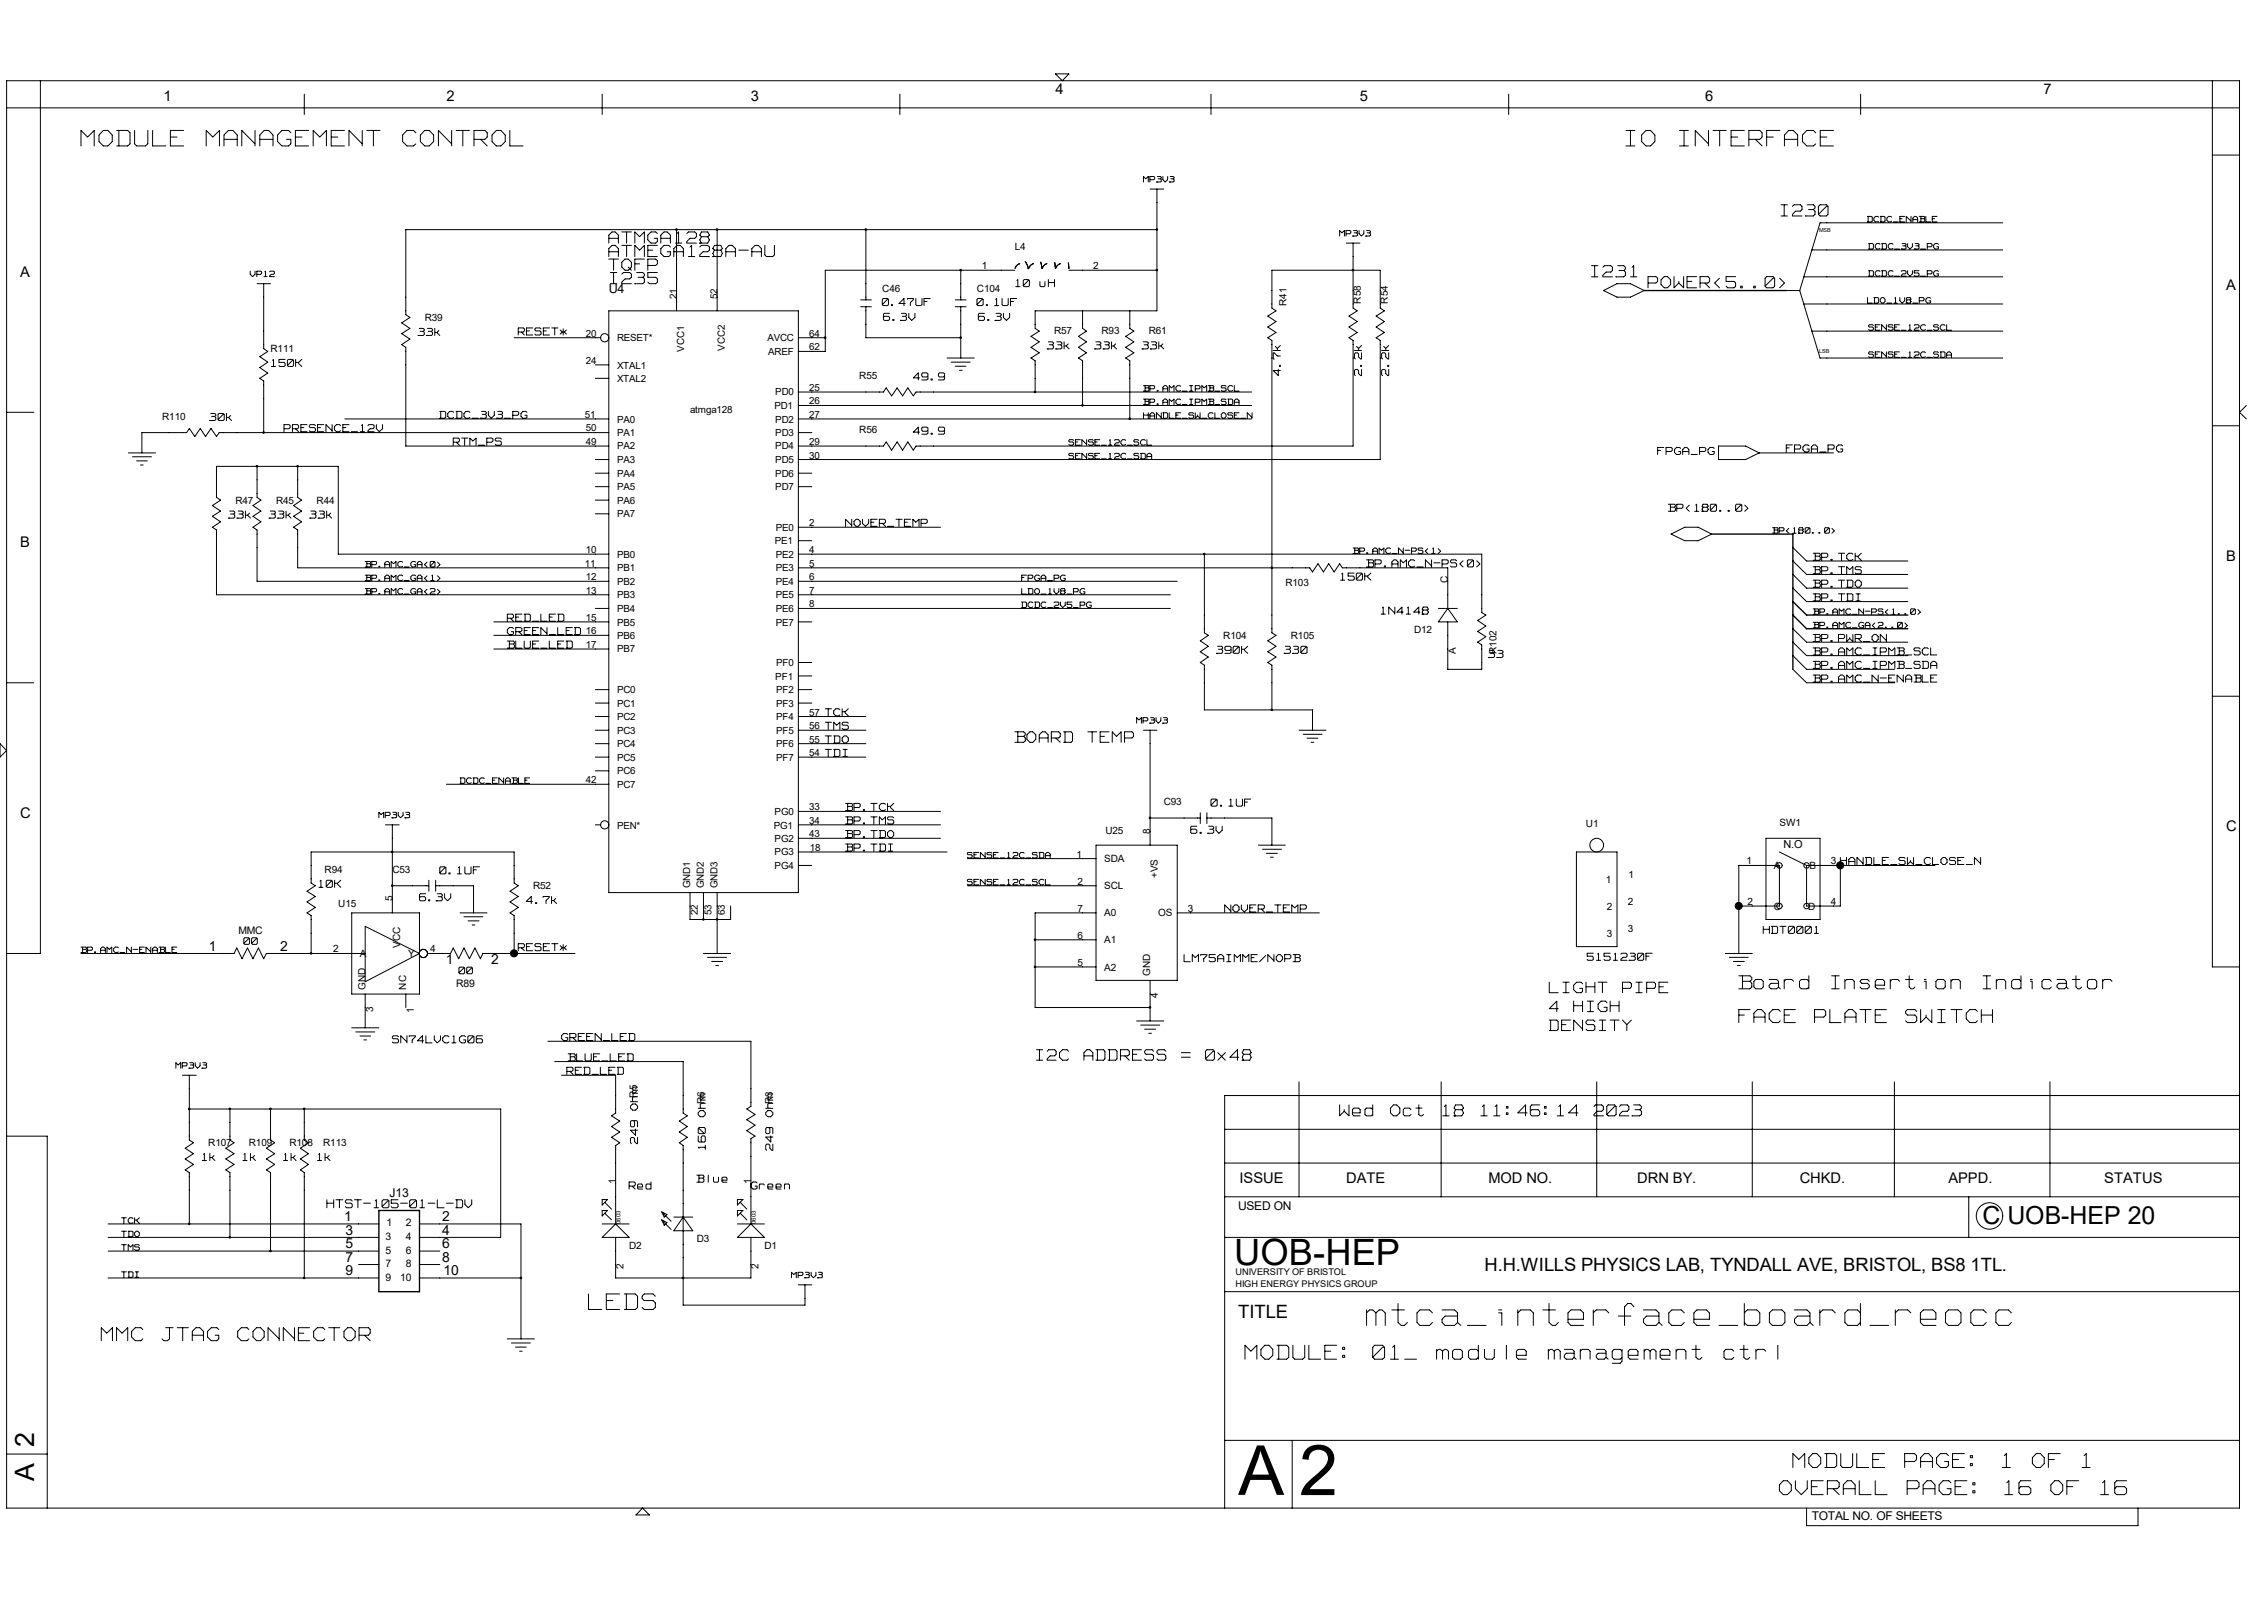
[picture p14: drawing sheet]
<svg xmlns="http://www.w3.org/2000/svg" width="420mm" height="297mm" viewBox="0 0 420 297" stroke-linecap="round" stroke-linejoin="round" font-family="sans-serif">
<defs><g id="words">
<text font-size="13" x="241.1" y="277.5">2</text>
<text font-size="12.8" x="229.8" y="277.5">A</text>
<text font-size="7.7" fill="#fff" x="253.6" y="246.8">mtca_interface_board_reocc</text>
<text font-size="6.7" x="229" y="234.7">UOB-HEP</text>
<g font-size="5.4" fill="#fff">
<text x="15" y="27.6">MODULE MANAGEMENT CONTROL</text>
<text x="301.8" y="27.6">IO INTERFACE</text>
<text x="109.2" y="243.6">LEDS</text>
</g>
<g font-size="5">
<text x="6.4" y="268.6" transform="rotate(-90 6.4 268.6)">2</text>
<text x="6.4" y="274.9" transform="rotate(-90 6.4 274.9)">A</text>
</g>
<g font-size="4.9" fill="#fff">
<text x="231.1" y="252.8">MODULE: 01_ module management ctrl</text>
<text x="332.7" y="272.9">MODULE PAGE: 1 OF 1</text>
<text x="330.2" y="278">OVERALL PAGE: 16 OF 16</text>
</g>
<g font-size="4.6" fill="#fff">
<text x="322.7" y="184">Board Insertion Indicator</text>
<text x="322.7" y="190.3">FACE PLATE SWITCH</text>
<text x="18.8" y="249.3">MMC JTAG CONNECTOR</text>
</g>
<text font-size="4.6" x="367.9" y="227.2">C UOB-HEP 20</text>
<g font-size="3.9" fill="#fff">
<text x="330.5" y="40.4">I230</text>
<text x="113" y="48">ATMEGA128A-AU</text>
<text x="113" y="45.5">ATMGA128</text>
<text x="113" y="50.5">TQFP</text>
<text x="113.3" y="53">I235</text>
<text x="295.4" y="51.7">I231</text>
<text x="305.9" y="53.8">POWER&lt;5..0&gt;</text>
</g>
<text font-size="3.8" fill="#fff" x="248.6" y="207.5">Wed Oct 18 11:46:14 2023</text>
<g font-size="3.7" fill="#fff">
<text x="188.3" y="138.2">BOARD TEMP</text>
<text x="287.5" y="184.7">LIGHT PIPE</text>
<text x="287.5" y="188.2">4 HIGH</text>
<text x="287.5" y="191.7">DENSITY</text>
<text x="192.4" y="197.2">I2C ADDRESS = 0x48</text>
</g>
<g font-size="3.4">
<text x="275.5" y="236">H.H.WILLS PHYSICS LAB, TYNDALL AVE, BRISTOL, BS8 1TL.</text>
<text x="229.8" y="244.7">TITLE</text>
</g>
<g font-size="2.9" fill="#fff">
<text x="238" y="69.7" transform="rotate(-90 238 69.7)">4.7k</text>
<text x="253.1" y="69.7" transform="rotate(-90 253.1 69.7)">2.2k</text>
<text x="258.2" y="69.7" transform="rotate(-90 258.2 69.7)">2.2k</text>
<text x="118.7" y="212.3" transform="rotate(-90 118.7 212.3)">249 Ohm</text>
<text x="131.3" y="213.4" transform="rotate(-90 131.3 213.4)">160 Ohm</text>
<text x="143.9" y="213.5" transform="rotate(-90 143.9 213.5)">249 Ohm</text>
</g>
<text font-size="2.8" fill="#fff" x="60.7" y="224.5">HTST-105-01-L-DV</text>
<g font-size="2.7">
<text x="195.9" y="17.4">4</text>
<text x="379.2" y="17.4">7</text>
<text x="30.4" y="18.7">1</text>
<text x="82.8" y="18.7">2</text>
<text x="139.4" y="18.7">3</text>
<text x="252.4" y="18.7">5</text>
<text x="316.4" y="18.7">6</text>
<text x="3.7" y="51.4">A</text>
<text x="413.1" y="53.9">A</text>
<text x="3.7" y="101.6">B</text>
<text x="413.1" y="104.1">B</text>
<text x="3.7" y="151.8">C</text>
<text x="413.1" y="154.3">C</text>
<text x="230" y="219.6">ISSUE</text>
<text x="249.9" y="219.6">DATE</text>
<text x="276.2" y="219.6">MOD NO.</text>
<text x="303.9" y="219.6">DRN BY.</text>
<text x="334" y="219.6">CHKD.</text>
<text x="361.6" y="219.6">APPD.</text>
<text x="390.5" y="219.6">STATUS</text>
</g>
<g font-size="2.6">
<text x="38.7" y="176.5">1</text>
<text x="52" y="176.5">2</text>
<text x="82.7" y="179">1</text>
<text x="91.1" y="179">2</text>
<text x="63.9" y="226.7">1</text>
<text x="82.1" y="226.7">2</text>
<text x="64.1" y="231.7">5</text>
<text x="64.1" y="229.2">3</text>
<text x="82.1" y="231.7">6</text>
<text x="82.1" y="229.2">4</text>
<text x="64.1" y="236.8">9</text>
<text x="64.1" y="234.2">7</text>
<text x="82.1" y="234.2">8</text>
<text x="82.3" y="236.8">10</text>
</g>
<g font-size="2.5" fill="#fff">
<text x="188.5" y="53.5">10</text>
<text x="193.1" y="53.5">uH</text>
<text x="163.7" y="57">0.47UF</text>
<text x="164" y="59.7">6.3V</text>
<text x="181.3" y="57">0.1UF</text>
<text x="181.6" y="59.7">6.3V</text>
<text x="77.6" y="62.5">33k</text>
<text x="96.2" y="62.4">RESET*</text>
<text x="194.4" y="65">33k</text>
<text x="203.2" y="65">33k</text>
<text x="212" y="65">33k</text>
<text x="50.4" y="68.3">150K</text>
<text x="169.5" y="70.8">49.9</text>
<text x="38.9" y="78.3">30k</text>
<text x="52.7" y="80.4">PRESENCE_12V</text>
<text x="84.1" y="82.9">RTM_PS</text>
<text x="169.5" y="80.9">49.9</text>
<text x="307.6" y="84.6">FPGA_PG</text>
<text x="331.5" y="84.2">FPGA_PG</text>
<text x="309.6" y="95.2">BP&lt;180..0&gt;</text>
<text x="42.4" y="96.4">33k</text>
<text x="50" y="96.4">33k</text>
<text x="57.5" y="96.4">33k</text>
<text x="156.9" y="98">NOVER_TEMP</text>
<text x="248.8" y="107.9">150K</text>
<text x="253.6" y="105.5">BP.AMC_N-PS&lt;0&gt;</text>
<text x="336.5" y="104.3">BP.TCK</text>
<text x="336.5" y="106.8">BP.TMS</text>
<text x="336.5" y="111.8">BP.TDI</text>
<text x="336.5" y="109.3">BP.TDO</text>
<text x="94.2" y="115.6">RED_LED</text>
<text x="94.2" y="118.1">GREEN_LED</text>
<text x="256.3" y="114.3">1N4148</text>
<text x="336.5" y="119.3">BP.PWR_ON</text>
<text x="94.2" y="120.6">BLUE_LED</text>
<text x="225.8" y="121.5">390K</text>
<text x="238.3" y="121.5">330</text>
<text x="276.2" y="122.3">33</text>
<text x="336.5" y="121.8">BP.AMC_IPMB_SCL</text>
<text x="336.5" y="124.3">BP.AMC_IPMB_SDA</text>
<text x="336.5" y="126.9">BP.AMC_N-ENABLE</text>
<text x="153.2" y="133.1">TCK</text>
<text x="153.2" y="135.6">TMS</text>
<text x="153.2" y="138.2">TDO</text>
<text x="153.2" y="140.7">TDI</text>
<text x="224.7" y="149.9">0.1UF</text>
<text x="156.9" y="155.7">BP.TDO</text>
<text x="156.9" y="153.2">BP.TMS</text>
<text x="156.9" y="150.7">BP.TCK</text>
<text x="221" y="154.9">6.3V</text>
<text x="156.9" y="158.2">BP.TDI</text>
<text x="341.5" y="160.7">HANDLE_SW_CLOSE_N</text>
<text x="59.2" y="165">10K</text>
<text x="77.9" y="167.5">6.3V</text>
<text x="81.6" y="162.5">0.1UF</text>
<text x="97.7" y="168">4.7k</text>
<text x="227.3" y="169.5">NOVER_TEMP</text>
<text x="327.2" y="173.5">HDT0001</text>
<text x="96.2" y="176.7">RESET*</text>
<text x="219.7" y="178.8">LM75AIMME/NOPB</text>
<text x="294.6" y="178.5">5151230F</text>
<text x="72.8" y="193.8">SN74LVC1G06</text>
<text x="104.2" y="193.4">GREEN_LED</text>
<text x="105.5" y="197.2">BLUE_LED</text>
<text x="105.2" y="199.7">RED_LED</text>
<text x="37.6" y="215.7">1k</text>
<text x="45.1" y="215.7">1k</text>
<text x="52.6" y="215.7">1k</text>
<text x="58.9" y="215.7">1k</text>
<text x="116.8" y="221">Red</text>
<text x="129.3" y="219.7">Blue</text>
<text x="139.4" y="221">Green</text>
</g>
<g font-size="2.4" fill="#fff">
<text x="81.6" y="77.9">DCDC_3V3_PG</text>
<text x="45.3" y="175.6">00</text>
<text x="85.2" y="181">00</text>
</g>
<g font-size="2.3">
<text x="113" y="54.4">U4</text>
<text x="72.3" y="222.1">J13</text>
</g>
<g font-size="2.2">
<text x="229.8" y="224.7">USED ON</text>
<text x="336.3" y="282.2">TOTAL NO. OF SHEETS</text>
</g>
<text font-size="2" x="331" y="157.4">N.O</text>
<g font-size="1.9" fill="#fff">
<text x="212.2" y="34">MP3V3</text>
<text x="346.6" y="41.4">DCDC_ENABLE</text>
<text x="248.6" y="44">MP3V3</text>
<text x="346.8" y="46.4">DCDC_3V3_PG</text>
<text x="46.4" y="51.5">VP12</text>
<text x="346.8" y="51.4">DCDC_2V5_PG</text>
<text x="346.6" y="56.4">LDO_1V8_PG</text>
<text x="346.8" y="61.5">SENSE_12C_SCL</text>
<text x="346.8" y="66.5">SENSE_12C_SDA</text>
<text x="212.2" y="77.8">HANDLE_SW_CLOSE_N</text>
<text x="212.2" y="72.8">BP.AMC_IPMB_SCL</text>
<text x="212.2" y="75.3">BP.AMC_IPMB_SDA</text>
<text x="198.4" y="82.8">SENSE_12C_SCL</text>
<text x="198.4" y="85.3">SENSE_12C_SDA</text>
<text x="329" y="99.1">BP&lt;180..0&gt;</text>
<text x="67.8" y="105.4">BP.AMC_GA&lt;0&gt;</text>
<text x="67.8" y="108">BP.AMC_GA&lt;1&gt;</text>
<text x="189.6" y="108">FPGA_PG</text>
<text x="251.1" y="102.9">BP.AMC_N-PS&lt;1&gt;</text>
<text x="67.8" y="110.4">BP.AMC_GA&lt;2&gt;</text>
<text x="189.6" y="112.9">DCDC_2V5_PG</text>
<text x="189.6" y="110.4">LDO_1V8_PG</text>
<text x="336.5" y="114.2">BP.AMC_N-PS&lt;1..0&gt;</text>
<text x="336.5" y="116.7">BP.AMC_GA&lt;2..0&gt;</text>
<text x="210.9" y="134.4">MP3V3</text>
<text x="85.4" y="145.6">DCDC_ENABLE</text>
<text x="70.3" y="152">MP3V3</text>
<text x="179.5" y="159.4">SENSE_12C_SDA</text>
<text x="179.5" y="164.4">SENSE_12C_SCL</text>
<text x="15" y="177">BP.AMC_N-ENABLE</text>
<text x="32.6" y="198.5">MP3V3</text>
<text x="22.6" y="227.2">TCK</text>
<text x="22.6" y="232.2">TMS</text>
<text x="22.6" y="229.7">TDO</text>
<text x="22.6" y="237.3">TDI</text>
<text x="146.9" y="237.4">MP3V3</text>
</g>
<g font-size="1.9">
<text x="188.3" y="46.5">L4</text>
<text x="182.2" y="50">1</text>
<text x="202.9" y="50">2</text>
<text x="78.8" y="59.6">R39</text>
<text x="163.7" y="54.3">C46</text>
<text x="181.3" y="54.3">C104</text>
<text x="238.8" y="56.8" transform="rotate(-90 238.8 56.8)">R41</text>
<text x="252.6" y="56.3" transform="rotate(-90 252.6 56.3)">R58</text>
<text x="257.6" y="56.3" transform="rotate(-90 257.6 56.3)">R54</text>
<text x="50.2" y="65.3">R111</text>
<text x="195.6" y="62.1">R57</text>
<text x="204.4" y="62.1">R93</text>
<text x="213.2" y="62.1">R61</text>
<text x="159.5" y="70.4">R55</text>
<text x="30.1" y="77.9">R110</text>
<text x="159.5" y="80.4">R56</text>
<text x="43.7" y="93.5">R47</text>
<text x="51.2" y="93.5">R45</text>
<text x="58.8" y="93.5">R44</text>
<text x="238.5" y="108.8">R103</text>
<text x="268.7" y="108.2" transform="rotate(-90 268.7 108.2)">C</text>
<text x="227" y="118.6">R104</text>
<text x="239.6" y="118.6">R105</text>
<text x="262.4" y="117.6">D12</text>
<text x="270.2" y="121.5" transform="rotate(-90 270.2 121.5)">A</text>
<text x="277.7" y="121.4" transform="rotate(-90 277.7 121.4)">R102</text>
<text x="216" y="149.5">C93</text>
<text x="205.1" y="154.7">U25</text>
<text x="213.5" y="154.7" transform="rotate(-90 213.5 154.7)">8</text>
<text x="294.3" y="153.5">U1</text>
<text x="330.2" y="153.2">SW1</text>
<text x="199.8" y="159.2">1</text>
<text x="204.9" y="160.1">SDA</text>
<text x="324.1" y="160.4">1</text>
<text x="329.2" y="161.3">A</text>
<text x="335.8" y="161.3">B</text>
<text x="339.8" y="160.4">3</text>
<text x="60.2" y="162">R94</text>
<text x="72.8" y="162">C53</text>
<text x="72.9" y="167.3" transform="rotate(-90 72.9 167.3)">5</text>
<text x="98.9" y="165">R52</text>
<text x="200" y="164.2">2</text>
<text x="204.9" y="165.1">SCL</text>
<text x="214.9" y="163" transform="rotate(-90 214.9 163)">+VS</text>
<text x="298" y="163.8">1</text>
<text x="302.1" y="168">2</text>
<text x="302.3" y="163">1</text>
<text x="324.3" y="168">2</text>
<text x="339.8" y="168">4</text>
<text x="44.2" y="173.3">MMC</text>
<text x="62.8" y="168.3">U15</text>
<text x="200" y="169.2">7</text>
<text x="204.9" y="170.1">A0</text>
<text x="215" y="170.1">OS</text>
<text x="220.5" y="169.2">3</text>
<text x="298.2" y="168.9">2</text>
<text x="298.2" y="173.9">3</text>
<text x="302.1" y="173">3</text>
<text x="329.2" y="168.9">C</text>
<text x="335.6" y="168.9">D</text>
<text x="61.8" y="176.8">2</text>
<text x="66.8" y="177.6">A</text>
<text x="74.3" y="176" transform="rotate(-90 74.3 176)">VCC</text>
<text x="75.8" y="177.6">Y</text>
<text x="79.8" y="176.8">4</text>
<text x="200" y="174.3">6</text>
<text x="200" y="179.3">5</text>
<text x="204.9" y="175.1">A1</text>
<text x="67.8" y="183.7" transform="rotate(-90 67.8 183.7)">GND</text>
<text x="75.4" y="183.7" transform="rotate(-90 75.4 183.7)">NC</text>
<text x="84.7" y="183.2">R89</text>
<text x="204.9" y="180.2">A2</text>
<text x="213.5" y="181.2" transform="rotate(-90 213.5 181.2)">GND</text>
<text x="214.9" y="185.3" transform="rotate(-90 214.9 185.3)">4</text>
<text x="69.3" y="187.8" transform="rotate(-90 69.3 187.8)">3</text>
<text x="76.8" y="188" transform="rotate(-90 76.8 188)">1</text>
<text x="118.2" y="203.8" transform="rotate(-90 118.2 203.8)">R5</text>
<text x="130.8" y="205" transform="rotate(-90 130.8 205)">R6</text>
<text x="143.3" y="205" transform="rotate(-90 143.3 205)">R3</text>
<text x="38.7" y="212.8">R107</text>
<text x="46.2" y="212.8">R109</text>
<text x="53.7" y="212.8">R108</text>
<text x="60" y="212.8">R113</text>
<text x="114.3" y="219.8" transform="rotate(-90 114.3 219.8)">1</text>
<text x="139.4" y="219.8" transform="rotate(-90 139.4 219.8)">1</text>
<text x="71.7" y="227.7">1</text>
<text x="75.3" y="227.7">2</text>
<text x="71.5" y="232.7">5</text>
<text x="71.5" y="230.2">3</text>
<text x="75.3" y="230.2">4</text>
<text x="75.3" y="232.7">6</text>
<text x="116.8" y="231.8">D2</text>
<text x="129.3" y="230.6">D3</text>
<text x="141.9" y="231.8">D1</text>
<text x="71.5" y="237.7">9</text>
<text x="71.5" y="235.2">7</text>
<text x="74.3" y="237.7">10</text>
<text x="75.3" y="235.2">8</text>
<text x="115.7" y="235.5" transform="rotate(-90 115.7 235.5)">2</text>
<text x="140.8" y="235.5" transform="rotate(-90 140.8 235.5)">2</text>
</g>
<g font-size="1.8">
<text x="125.6" y="55.5" transform="rotate(-90 125.6 55.5)">21</text>
<text x="133.1" y="55.5" transform="rotate(-90 133.1 55.5)">52</text>
<text x="108.7" y="62.5">20</text>
<text x="114.5" y="63.4">RESET*</text>
<text x="127" y="65.3" transform="rotate(-90 127 65.3)">VCC1</text>
<text x="134.5" y="65.1" transform="rotate(-90 134.5 65.1)">VCC2</text>
<text x="142.4" y="63.4">AVCC</text>
<text x="142.6" y="65.9">AREF</text>
<text x="150.2" y="65">62</text>
<text x="150.2" y="62.5">64</text>
<text x="108.7" y="67.5">24</text>
<text x="114.5" y="70.9">XTAL2</text>
<text x="114.5" y="68.4">XTAL1</text>
<text x="108.5" y="77.6">51</text>
<text x="128.1" y="76.6">atmga128</text>
<text x="143.7" y="75.9">PD1</text>
<text x="143.9" y="73.4">PD0</text>
<text x="150.2" y="72.6">25</text>
<text x="150.2" y="75.1">26</text>
<text x="150.2" y="77.6">27</text>
<text x="108.7" y="82.6">49</text>
<text x="108.7" y="80.1">50</text>
<text x="114.5" y="83.4">PA2</text>
<text x="114.5" y="80.9">PA1</text>
<text x="114.5" y="78.4">PA0</text>
<text x="143.9" y="78.4">PD2</text>
<text x="143.9" y="80.9">PD3</text>
<text x="143.9" y="83.4">PD4</text>
<text x="150.2" y="82.6">29</text>
<text x="114.5" y="88.5">PA4</text>
<text x="114.5" y="86">PA3</text>
<text x="143.9" y="86">PD5</text>
<text x="143.9" y="88.5">PD6</text>
<text x="150.2" y="85.1">30</text>
<text x="114.5" y="93.5">PA6</text>
<text x="114.5" y="91">PA5</text>
<text x="143.9" y="91">PD7</text>
<text x="114.5" y="96">PA7</text>
<text x="143.8" y="101">PE1</text>
<text x="144" y="98.5">PE0</text>
<text x="150.2" y="97.7">2</text>
<text x="108.5" y="105.2">11</text>
<text x="108.7" y="102.7">10</text>
<text x="108.7" y="107.7">12</text>
<text x="114.5" y="103.5">PB0</text>
<text x="114.5" y="106">PB1</text>
<text x="144" y="103.5">PE2</text>
<text x="144" y="106">PE3</text>
<text x="150.2" y="102.7">4</text>
<text x="150.2" y="105.2">5</text>
<text x="150.2" y="107.7">6</text>
<text x="108.7" y="110.2">13</text>
<text x="114.5" y="108.6">PB2</text>
<text x="114.5" y="111.1">PB3</text>
<text x="114.5" y="113.6">PB4</text>
<text x="144" y="108.6">PE4</text>
<text x="144" y="111.1">PE5</text>
<text x="144" y="113.6">PE6</text>
<text x="150.2" y="110.2">7</text>
<text x="150.2" y="112.7">8</text>
<text x="108.7" y="115.3">15</text>
<text x="108.7" y="117.8">16</text>
<text x="114.5" y="116.1">PB5</text>
<text x="114.5" y="118.6">PB6</text>
<text x="144" y="116.1">PE7</text>
<text x="108.7" y="120.3">17</text>
<text x="114.5" y="121.1">PB7</text>
<text x="144.1" y="123.7">PF0</text>
<text x="114.5" y="128.7">PC0</text>
<text x="114.5" y="131.2">PC1</text>
<text x="143.9" y="126.2">PF1</text>
<text x="144.1" y="131.2">PF3</text>
<text x="144.1" y="128.7">PF2</text>
<text x="114.5" y="133.7">PC2</text>
<text x="114.5" y="136.2">PC3</text>
<text x="144.1" y="136.2">PF5</text>
<text x="144.1" y="133.7">PF4</text>
<text x="150.2" y="137.9">55</text>
<text x="150.2" y="135.3">56</text>
<text x="150.2" y="132.8">57</text>
<text x="114.5" y="138.7">PC4</text>
<text x="114.5" y="141.2">PC5</text>
<text x="114.5" y="143.7">PC6</text>
<text x="144.1" y="141.2">PF7</text>
<text x="144.1" y="138.7">PF6</text>
<text x="150.2" y="140.4">54</text>
<text x="108.7" y="145.4">42</text>
<text x="114.5" y="146.3">PC7</text>
<text x="114.5" y="153.8">PEN*</text>
<text x="143.6" y="153.8">PG1</text>
<text x="143.8" y="151.3">PG0</text>
<text x="150.2" y="150.4">33</text>
<text x="150.2" y="152.9">34</text>
<text x="150.2" y="155.4">43</text>
<text x="143.8" y="158.8">PG3</text>
<text x="143.8" y="161.3">PG4</text>
<text x="143.8" y="156.3">PG2</text>
<text x="150.3" y="157.9">18</text>
<text x="128.1" y="164.9" transform="rotate(-90 128.1 164.9)">GND1</text>
<text x="130.6" y="164.9" transform="rotate(-90 130.6 164.9)">GND2</text>
<text x="133.1" y="164.9" transform="rotate(-90 133.1 164.9)">GND3</text>
<text x="129.5" y="169.9" transform="rotate(-90 129.5 169.9)">22</text>
<text x="132" y="169.9" transform="rotate(-90 132 169.9)">53</text>
<text x="134.5" y="169.9" transform="rotate(-90 134.5 169.9)">63</text>
</g>
<g font-size="1.7">
<text x="229.3" y="236.7">UNIVERSITY OF BRISTOL</text>
<text x="229.3" y="239">HIGH ENERGY PHYSICS GROUP</text>
</g>
<g font-size="1.1">
<text x="115.1" y="227.2" transform="rotate(-90 115.1 227.2)">0603</text>
<text x="140.3" y="227.2" transform="rotate(-90 140.3 227.2)">0603</text>
</g>
<g font-size="1">
<text x="337.6" y="43.1">MSB</text>
<text x="337.6" y="65.4">LSB</text>
</g>
</g></defs>
<path d="M305.1 53.9h26.4M317.7 99.1h15v25.1M332.7 114.2l2.6 2.5h18.8M332.7 111.7l2.6 2.5h18.8M70.3 224.7h7.6v15.1h-7.6z" fill="none" stroke="#000" stroke-width=".25"/>
<g fill="none" stroke="#000" stroke-width=".19">
<path d="M1.2 15h414.4v265h-414.4zM7.5 15v162h-6.3M56.5 17.5v3.8M111.8 17.5v3.8M167 17.5v3.8M195.9 13.7h2.5l-1.3 1.3zM224.7 17.5v3.8M280 17.5v3.8M345.3 17.5v3.8M410.6 15v164.5h5M1.2 20h414.4M15 24.2l1.2 1.2"/>
<path d="M15 24.3v2.8M17.5 24.3v2.8M17.5 24.2l-1.2 1.2M18.4 26.3l.8 .8M18.4 25.1v1.1M19.2 24.2l-.8 .9M19.2 24.2h.8M19.2 27.1h.8M20 24.2l.8 .9M20.8 25.1v1.1M20.8 26.3l-.8 .8M21.7 24.2h2"/>
<path d="M21.7 27.1h2M22.1 24.3v2.8M23.7 24.2l.4 .4M24.1 24.7v2M24.1 26.7l-.4 .4M25 24.2v2.5M25 26.7l.4 .4h1.6M27.4 24.2v2.5M27.4 26.7l-.4 .4M28.3 24.2v2.9M28.4 27.1h2.4M31.6 24.2h2.5"/>
<path d="M31.6 24.3l.1 2.8h2.4M31.7 25.4h1.2M38.3 24.2l1.2 1.2M38.3 24.3v2.8M40.7 24.3v2.8M40.7 24.2l-1.2 1.2M41.6 25.1v2M41.6 25.9h2.4M42.4 24.2l-.8 .9M42.4 24.2h.8M43.2 24.2l.8 .9M44 25.1v2"/>
<path d="M44.9 24.2l2.4 2.5M44.9 24.3v2.8M47.3 24.2v2.9M48.2 25.1v2M48.3 25.9h2.3M49.8 24.2h-.7l-.9 .9M49.9 24.2l.8 .9M50.7 25.1v2M51.5 25.1v1.1M51.5 26.3l.8 .8M52.3 24.2l-.8 .9M52.4 24.2h1.1"/>
<path d="M52.4 27.1h1.1M53.2 25.9h.7M53.6 24.2l.4 .4M54 26.7l-.4 .4M54 25.9v.8M54.8 24.3v2.8h2.5M54.8 24.2h2.5M54.9 25.4h1.1M58.1 24.2l1.2 1.2M58.1 24.3v2.8M60.6 24.3v2.8M60.6 24.2l-1.2 1.2"/>
<path d="M61.5 24.2h2.4M61.5 24.3v2.8M61.5 25.4h1.2M61.5 27.1h2.4M64.8 24.2l2.4 2.5M64.8 24.3v2.8M67.2 24.2v2.9M68.1 24.2h2.4M69.3 24.3v2.8M74.7 25.1v1.1M74.7 26.3l.8 .8M75.5 24.2l-.8 .9"/>
<path d="M75.6 24.2h1.1M75.6 27.1h1.1M76.8 24.2l.4 .4M77.2 26.7l-.4 .4M78 26.3l.8 .8M78 25.1v1.1M78.8 24.2l-.8 .9M78.9 24.2h.7M78.9 27.1h.7M79.7 24.2l.8 .9M80.5 25.1v1.1M80.5 26.3l-.8 .8"/>
<path d="M81.4 24.2l2.4 2.5M81.4 24.3v2.8M83.8 24.2v2.9M84.7 24.2h2.4M85.9 24.3v2.8M88 24.3v2.8M88 24.2h2M88 25.9h2M89.2 25.9l1.2 1.2M90 24.2l.4 .4M90.4 25.4l-.4 .5M90.4 24.7v.7"/>
<path d="M91.3 26.3l.8 .8M91.3 25.1v1.1M92.1 24.2l-.8 .9M92.2 24.2h.7M92.2 27.1h.7M93 24.2l.8 .9M93.8 25.1v1.1M93.8 26.3l-.8 .8M94.6 24.2v2.9M94.7 27.1h2.4M212.2 32.8l.4 .3M212.2 32.8v1"/>
<path d="M213.1 32.8v1M213.1 32.8l-.5 .4M213.4 32.8h.7M213.4 32.8v1M213.4 35.1h2.6M213.4 33.4h.7M214.1 32.8l.2 .1M214.3 33.2l-.2 .2M214.3 32.9v.2M214.6 33.8h.1M214.7 35.1v22.6h-22.6v3.3l.8 .5-1.6 .9 1.6 1.1-1.6 1 1.6 1-1.6 1 .8 .5v5.8M214.8 32.8h.5l.2 .1"/>
<path d="M215.4 33.2l.1 .2M215.5 32.9v.1M215.5 33.4v.2M215.5 33.7l-.2 .1h-.5M215.5 33.1l-.6 .1M215.8 33.4l.4 .3M215.8 32.8v.5M216.7 32.8v.5M216.7 33.4l-.5 .4M217 33.8h.1M217.2 33.8h.5M217.2 32.8h.5"/>
<path d="M217.3 33.2h.4M217.7 32.8l.2 .1M217.8 33.2l.1 .2M217.9 32.9v.1M217.9 33.4v.2M217.9 33.7l-.2 .1M217.9 33.1l-.2 .1M301.8 24.2h1.6M301.8 27.1h1.6M302.6 24.3v2.8M304.7 26.3l.8 .8M304.7 25.1v1.1"/>
<path d="M305.5 24.2l-.8 .9M305.5 24.2h.8M305.5 27.1h.8M306.3 24.2l.8 .9M307.1 25.1v1.1M307.1 26.3l-.8 .8M311.7 24.2h1.7M311.7 27.1h1.7M312.5 24.3v2.8M314.6 24.2l2.4 2.5M314.6 24.3v2.8M317.1 24.2v2.9"/>
<path d="M317.9 24.2h2.5M319.2 24.3v2.8M321.3 24.2h2.4M321.3 24.3v2.8M321.3 25.4h1.2M321.3 27.1h2.4M324.6 24.2h2M324.6 24.3v2.8M324.6 25.9h2M325.8 25.9l1.2 1.2M326.6 24.2l.4 .4M327 25.4l-.4 .5"/>
<path d="M327 24.7v.7M327.9 24.2h2.4M327.9 24.3v2.8M327.9 25.4h1.2M330.5 38h1.2M331.1 38.1v1.9M331.2 25.1v2M331.2 25.9h2.4M332 24.2l-.8 .9M332 24.2h.8M332.7 39.8v.3M332.8 24.2l.8 .9"/>
<path d="M333 38l-.3 .3M333 38h1.1M333.2 39.2l-.5 .6M333.3 39.2h.8M333.6 25.1v2M334.1 38l.3 .3M334.4 38.4v.5M334.4 38.9l-.3 .3M334.5 25.1v1.1M334.5 26.3l.8 .8M335.3 24.2l-.8 .9M335.4 24.2h1.1"/>
<path d="M335.4 27.1h1.1M335.4 38h1.1M335.7 38.9h.8M336.5 38l.3 .3M336.5 24.2l.5 .4M336.6 38.9l.2 .3M336.8 38.4v.2M336.8 39.2v.6M336.8 39.8l-.3 .3M336.8 38.6l-.3 .3M337 26.7l-.5 .4M337.5 39.8l.3 .3"/>
<path d="M337.5 38.4v1.4M337.8 38l-.3 .3M337.8 24.3v2.8M337.8 38h1.1M337.8 24.2h2.5M337.9 25.4h1.1M337.9 27.1h2.4M338.9 38.4l-1.4 1.4M339 38.3h.2M339 38l.3 .3M339.3 39.8l-.3 .3M339.3 38.4v1.4"/>
<path d="M410.6 28.8h5M46.4 50.9l.4 .4M46.4 50.3v.6M47.3 50.3v.6M47.3 50.9l-.4 .5M47.7 50.3h.6M47.7 50.4v1M47.7 50.9h.6M47.7 52.7h2.5M48.4 50.3l.2 .2M48.6 50.8l-.2 .1M48.6 50.5v.2"/>
<path d="M48.9 52.7v12l.8 .5-1.5 1 1.5 1-1.5 1 1.5 1.1-1.5 .9 .7 .5v9.6M49 51.4h.6M49.3 50.3l-.2 .2M49.3 50.4v.9M50 51.3v.1M50.1 51.4h.8M50.2 50.3l-.2 .2M50.2 50.3h.5M50.3 50.9l-.3 .3M50.4 50.9h.3M50.8 50.3l.1 .2M50.9 50.5v.2"/>
<path d="M50.9 50.8l-.1 .1M113 57.7h35.2v108h-35.2zM113 43.7v1.4M113 48.1h1.8M113 44.2h1.7M113 46.7h1.7M113.3 52.7h1.2M113.3 50.6h1.2M113.6 45.6l-.6 .6v1.4M113.6 43.1l-.6 .5M113.6 43.1h.5M113.6 45.6h.5"/>
<path d="M113.9 48.1v2.1M113.9 50.6v2M114.2 45.6l.6 .6v1.4M114.2 43.1l.6 .5M114.8 43.7v1.4M115.4 48.7v.8l.6 .7M115.4 52.4v.3M115.4 43.1h1.8M115.4 45.6h1.8M115.4 52.7h1.8M115.7 50.6l-.3 .3M115.7 50.6h1.1"/>
<path d="M116 48.1l-.6 .6M116 51.8l-.6 .6M116 50.2h.5M116 48.1h.5M116 51.8h.8M116.3 43.1v2M116.3 45.6v2M116.6 48.1l.6 .6M116.6 49.6l.6 .6M116.9 50.6l.3 .3M117.2 48.7v.8l-.6 .7M117.2 50.9v.5l-.3 .4"/>
<path d="M117.8 52.7h.1M117.8 43.1v2M117.8 45.6v2M117.8 48.1v2.1M117.8 48.1h1.8M117.8 43.1l.9 .8M117.8 45.6l.9 .8M117.9 49h.8M118.2 52.7h1.1M118.2 50.6h1.1M118.4 51.5h.9M119.3 50.6l.3 .3"/>
<path d="M119.3 51.5l.3 .3M119.6 43.1v2M119.6 45.6v2M119.6 50.9v.2M119.6 51.8v.5M119.6 52.4l-.3 .3M119.6 51.2l-.3 .3M119.6 43.1l-.9 .8M119.6 45.6l-.9 .8M120.2 48.1h1.5M120.2 43.7v.8M120.2 45.6v2"/>
<path d="M120.2 48.1v2.1M120.2 50.6v.9M120.2 52.4l.3 .3M120.2 44.5l.6 .6M120.2 45.6h1.8M120.3 49.3h1.4M120.3 51.5h1.4M120.3 50.6h1.7M120.3 47.6h1.7M120.3 46.4h.8M120.6 52.7h1.1M120.8 43.1l-.6 .5"/>
<path d="M120.9 45.1h.8M120.9 43.1h.8M121.4 44.2h.6M121.7 48.1l.3 .3M121.7 51.5l.3 .3M121.7 43.1l.3 .2M122 49l-.3 .3M122 44.2v.6M122 48.4v.5M122 51.8v.5M122 52.4l-.3 .3M122 44.8l-.3 .3"/>
<path d="M122.6 43.7v1.4M122.6 47l.6 .6M122.7 44.2h1.7M123.2 43.1l-.6 .5M123.2 45.6l-.6 .6v.8M123.3 43.1h.5M123.3 47.6h.8M123.3 45.6h.8M123.8 43.1l.6 .5M123.8 46.7h.6M124.1 45.6l.3 .2M124.4 43.7v1.4"/>
<path d="M124.4 46.7v.6M124.4 47.3l-.3 .3M125.1 46.7h1.7M125.3 45.1h1.2M125.6 42.6v15.1M125.6 45.6l-.5 .5v1.5M125.7 45.6h.5M125.9 43.1v2M125.9 43.1l-.3 .2M126.2 45.6l.6 .6v1.4M127.5 44.9v.2M127.5 45.1h1.7"/>
<path d="M127.8 43.1l-.3 .2M127.8 47.6h1.1M127.8 43.1h1.1M128.1 44.2l-.6 .6M128.1 44.2h.8M128.4 45.6v2M128.4 45.6l-.3 .2M128.9 43.1l.3 .2M129.2 43.4v.5M129.2 43.9l-.3 .3M129.9 45.1h.1M129.9 47.4v.2"/>
<path d="M129.9 47.6h1.8M130.2 43.1l-.3 .5 .3 .3-.3 .6 .3 .6M130.2 45.6l-.3 .2M130.2 45.1h1.1M130.2 43.1h1.1M130.2 43.9h1.1M130.2 45.6h1.1M130.5 46.7l-.6 .6M130.5 46.7h.8M131.4 43.1l.3 .5-.3 .3 .3 .6-.3 .6M131.4 45.6l.3 .2M131.7 45.9v.5"/>
<path d="M131.7 46.4l-.3 .3M132.3 47.6h.1M132.6 45.6l-.3 .5 .3 .3-.3 .6 .3 .6M132.6 47.6h1.1M132.6 45.6h1.1M132.6 46.4h1.1M133.1 42.6v15.1M133.8 45.6l.3 .5-.3 .3 .3 .6-.3 .6M134.7 46.7h1.7M135.3 45.6l-.6 .5v1.5M135.3 45.6h.5M135.9 45.6l.6 .6v1.4"/>
<path d="M137.1 46.4h1.8M139.6 46.7h1.7M140.1 45.6l-.6 .5v1.5M140.2 45.6h.5M140.7 45.6l.6 .6v1.4M141.9 47.3l.3 .3M141.9 45.6v1.7M142.3 47.6h1.1M143.7 45.6v1.7M143.7 47.3l-.3 .3M159.7 55.7h2M159.7 56.9h2"/>
<path d="M160.7 42.6v13.1M160.7 56.9v5.8h17.6M163.7 56.6l.2 .1M163.7 55.6v.9M163.9 55.4l-.2 .2M164 56.7h.6M164 59.3l.1 .2M164 55.4h.6M164 58.4v.9M164.1 58.7l-.1 .2M164.1 58.2l-.1 .1M164.2 59.5h.6"/>
<path d="M164.2 58.7h.6M164.2 58.2h.9M164.6 55.6l-.8 .9M164.7 55.6h.1M164.7 55.4l.2 .2M164.9 58.7l.2 .2M164.9 56.6l-.2 .1M164.9 55.6v.9M165.1 59v.3M165.1 59.3l-.2 .2M165.4 56.6h.2M165.4 56.6v.1"/>
<path d="M165.5 56.7h.1M165.7 56.6v.1M165.7 59.3h.2M165.7 59.4v.1M165.7 59.5h.2M165.9 59.3v.2M166.9 56.3h1.1M167.1 59.5h.1M167.3 59.5h.7M167.3 58.2h.7M167.5 58.7h.5M167.8 55.5v1.2"/>
<path d="M167.8 55.4l-1 .9M168 58.2l.2 .1M168.1 58.8l.1 .1M168.2 58.4v.1M168.2 59v.3M168.2 59.3l-.2 .2M168.2 58.5l-.2 .2M168.7 58.9l.5 .5M168.7 58.2v.7M169 56.2v.5M169.5 55.4h-1.1v.2M169.5 55.6l-.5 .6"/>
<path d="M169.5 55.4v.2M169.8 58.2v.7M169.8 58.9l-.6 .6M170 56.6l.1 .1M170 55.4v1.1M170.2 56.7h.7M171.1 56.6l-.2 .1M171.1 55.4v1.1M171.5 55.4h1.1M171.5 55.5v1.2M171.5 56h.5M177.3 55.7h2"/>
<path d="M177.3 56.9h2M178.3 50.2v5.5M178.3 56.9v9.6M181.3 56.6l.2 .1M181.3 55.6v.9M181.5 55.4l-.2 .2M181.5 56.7h.7M181.5 55.4h.7M181.6 59.3l.1 .2M181.6 58.4v.9M181.7 58.7l-.1 .2M181.7 58.2l-.1 .1"/>
<path d="M181.8 59.5h.7M181.8 58.7h.7M181.8 58.2h.9M182.2 55.6l-.8 .9M182.2 55.4l.2 .2h-.2M182.5 56.6l-.3 .1M182.5 55.6v.9M182.5 58.7l.2 .2M182.7 59v.3M182.7 59.3l-.2 .2M183 56.6h.2M183 56.6v.1"/>
<path d="M183.1 56.7h.1M183.3 56.6v.1M183.3 59.3h.2M183.3 59.4v.1M183.3 59.5h.2M183.5 59.3v.2M184.6 56.7h.7M184.7 59.5h.1M184.9 59.5h.6M184.9 58.2h.6M185 55.4l-.2 .2M185 55.5v1.2"/>
<path d="M185 58.7h.5M185.6 58.2l.2 .1M185.6 58.8l.2 .1M185.8 58.4v.1M185.8 59v.3M185.8 59.3l-.2 .2M185.8 58.5l-.2 .2M186 56.6l.1 .1M186 55.4v1.1M186.2 56.7h.7M186.2 58.9l.5 .5M186.2 58.2v.7"/>
<path d="M187.1 56.6l-.2 .1M187.1 55.4v1.1M187.4 58.2v.7M187.4 58.9l-.6 .6M187.5 55.4h1.2M187.5 55.5v1.2M187.6 56h.5M188.3 50.2h-35.1v15h-5M188.5 49.5v.1M188.5 49.6l-.1 .2M188.5 53.2h.8M188.6 49.4v.1"/>
<path d="M188.7 49.3l-.2 .2M188.9 49.1h.1M188.9 51.9l-.2 .2M188.9 51.9v1.3M189.3 48.9l-.5 .3M189.9 53l.2 .2M189.9 52.1v.9M190.1 51.9l-.2 .2M190.1 53.2h.7M190.1 51.9h.7M190.2 48.6l.5 .7M190.4 48.7h.1"/>
<path d="M190.5 49h.1M190.6 49.2l.2 .7M190.8 52.1l-.9 .9M190.8 52.1h.2M190.8 51.9l.3 .2M191.1 49.5v.1M191.1 52.1v.9M191.1 49.6l-.2 .2M191.1 53l-.3 .2M191.3 49.3l-.2 .2M191.8 48.9l-.5 .3M193 53l.2 .2"/>
<path d="M193 52.3v.7M193.1 48.6l.3 1.3M193.2 53.2h.5M193.5 49.6l-.1 .2M193.6 49.5h-.1M193.8 49.3l-.3 .3M193.9 53.1l-.1 .1M193.9 52.3v.7M194 49.1l-.2 .1M194 49.1h.1M194.3 48.9l-.2 .2M194.6 51.9v1.3"/>
<path d="M194.6 52.5h1.1M195.7 51.9v1.3M195.7 48.7l.2 1.2M196 49.5v.1M196 49.6l-.1 .2M196.3 49.3l-.3 .2M196.4 49.1l-.1 .1M196.4 49.1h.1M196.8 48.9l-.3 .2M198.3 48.8l.1 1.1M198.4 50.2h16.3M200.9 57.7v3.3l.7 .5-1.4 .9 1.4 1.1-1.4 1 1.4 1-1.4 1 .7 .5v8.3"/>
<path d="M209.7 57.7v3.3l.7 .5-1.5 .9 1.5 1.1-1.5 1 1.5 1-1.5 1 .8 .5v10.8M214.7 42.6h-139.4v15.8l.8 .5-1.6 1 1.6 1.1-1.6 .9 1.6 1-1.6 1.1 .8 .5v18.3h37.7M248.6 42.8l.4 .4M248.6 42.8v1M249.5 42.8v1M249.5 42.8l-.5 .4M249.8 42.8h.7M249.8 42.8v1M249.9 45.1h2.5M249.9 43.4h.6M250.5 42.8l.2 .1M250.7 43.2l-.2 .2"/>
<path d="M250.7 43v.2M251 43.8h.1M251.1 45.1v12.1l.8 .5-1.5 1 1.5 1-1.5 1 1.5 1-1.5 1 .7 .5v19.6h-81.1l-.5 .8-1-1.6-1 1.6-1-1.6-1 1.6-1-1.6-.5 .8h-15.8M251.2 43.8h.5M251.2 42.8h.5M251.3 43.2h.4M251.8 42.8l.1 .1M251.8 43.3l.1 .1M251.9 43v.1M251.9 43.4v.2M251.9 43.7l-.1 .1M251.9 43.1l-.1 .1"/>
<path d="M252.2 43.4l.4 .4M252.2 42.8v.5M253.1 42.8v.5M253.1 43.4l-.5 .4M253.4 43.8h.1M253.6 43.8h.5M253.6 42.8h.5M253.7 43.2h.4M254.2 42.8l.1 .1M254.2 43.3l.1 .1M254.3 43v.1M254.3 43.4v.2"/>
<path d="M254.3 43.7l-.1 .1M254.3 43.1l-.1 .1M295.4 51.4h1.1M295.4 49.3h1.1M296 49.4v2M297.5 51.1v.3M297.5 51.4h1.8M297.6 53.9l2.5-1.2h2.5l2.5 1.2-2.5 1.3h-2.5zM297.8 49.3l-.3 .3M297.8 49.3h1.1l.4 .3M298.1 50.5l-.6 .6M299.3 49.7v.5"/>
<path d="M299.3 50.2l-.3 .3h-.9M299.9 51.4h.1M300.2 49.3h1.2l.3 .3M301.4 50.2l.3 .3v.6M301.7 49.7v.2M301.7 51.1l-.4 .3h-1.1M301.7 49.9l-.4 .3h-.8M302.6 51.4h1.2M303.2 49.3l-.3 .3M303.2 49.4v2M305.9 51.4h1.4M305.9 51.4v2"/>
<path d="M305.9 52.5h1.4M307.3 51.4l.3 .2M307.6 52.2l-.3 .3M307.6 51.7v.5M308.3 52.8l.6 .6M308.9 51.4l-.6 .5v.9M308.9 53.4h.5M308.9 51.4h.5M309.5 51.4l.5 .5v.9M310 52.8l-.5 .6M310.7 51.4v2l.8-.8M311.6 52.2v.3"/>
<path d="M312.5 51.4v2l-.9-.9M313.1 51.4h1.8M313.1 51.4v2M313.1 53.4h1.8M313.1 52.2h.9M315.5 51.4h1.4M315.5 51.4v2M315.6 52.5h1.3M316.4 52.6l.9 .8M317 51.4l.3 .2M317.3 52.2l-.3 .3M317.3 51.7v.5"/>
<path d="M318.2 52.5l.9 .9M319.1 51.6l-.8 .9M320.3 53.1l.4 .3h1.1M320.3 51.4v.8M320.4 51.4h1.7M320.4 52.2h1.4M321.8 52.2l.3 .3M322.1 53.1l-.3 .3M322.1 52.6v.5M323 53.1h.3M323 53.2l.1 .2h.2M323.3 53.1v.3"/>
<path d="M325.5 53.1h.2M325.5 53.2v.2M325.5 53.4h.2M325.8 53.1v.3M327.6 53.1l.3 .3M327.6 51.7v1.4M327.9 51.4l-.3 .2M327.9 53.4h1.1M327.9 51.4h1.1M329 51.7l-1.4 1.4M329.1 51.6h.2M329.1 51.4l.3 .2"/>
<path d="M329.4 53.1l-.3 .3M329.4 51.7v1.4M330.3 51.6l.9 .9M330.5 40.1h1.2M331.1 52.6l-.8 .8M331.5 53.9h2.5M332.7 40.1h1.7M334 53.9l3.8 12.6h33.9M334.8 56.4h36.9M334.8 51.4h36.9M335.1 40.1h.1M335.4 40.1h1.1"/>
<path d="M336.3 46.4h35.4M337.8 40.1h1.1M346.6 40.2h.7M346.6 41.2h.7M346.6 55.2v1.1M346.6 56.3h.9M346.7 40.2v.9M346.8 45.2h.7M346.8 46.2h.7M346.8 50.2h.7M346.8 51.3h.7M346.9 45.3v.9"/>
<path d="M346.9 50.3v.9M347.3 40.2l.2 .1M347.5 41.1l-.2 .1M347.5 40.3v.7M347.5 45.2l.2 .1M347.5 50.2l.2 .2M347.7 45.4v.7M347.7 50.4v.7M347.7 46.1l-.2 .1M347.7 51.1l-.2 .2M347.8 55.2h.6M347.8 56.3h.6"/>
<path d="M347.8 40.5v.4M347.8 40.9l.3 .3M347.9 55.3v.9M348 45.6v.3M348 50.6v.3M348 45.9l.3 .3M348 51l.3 .3M348.1 40.2l-.3 .3M348.1 40.2h.3M348.1 41.2h.3M348.3 45.2l-.3 .3M348.3 50.2l-.3 .3"/>
<path d="M348.4 45.2l.5 .1M348.4 50.2l.5 .2M348.5 55.2l.2 .2M348.5 40.2l.2 .1M348.7 56.1l-.2 .2M348.7 41.1l-.2 .1M348.7 55.4v.7M348.9 46.1l-.5 .1M348.9 51.1l-.5 .2M349 55.6v.3M349 40.2h.6l.2 .1M349 56l.2 .3"/>
<path d="M349.1 40.2v.9M349.2 45.2h.7M349.2 46.2h.7M349.2 50.2h.7M349.2 51.3h.7M349.2 55.2l-.2 .3M349.3 55.2h.2M349.3 56.3h.2M349.3 45.3v.9M349.3 50.3v.9M349.5 55.2l.3 .3M349.8 40.3v.7"/>
<path d="M349.8 55.6v.3M349.8 41.1l-.2 .1h-.6M349.8 56l-.3 .3M349.9 45.2l.2 .1M349.9 50.2l.2 .2M350.1 46.1l-.2 .1M350.1 51.1l-.2 .2M350.1 45.4v.7M350.1 50.4v.7M350.2 56.3h.9M350.2 40.5v.4M350.2 40.9l.3 .3"/>
<path d="M350.4 45.6v.3M350.4 50.6v.3M350.4 45.9l.3 .3M350.4 51l.3 .3M350.5 40.2l-.3 .3M350.5 40.2h.4M350.5 41.2h.4M350.7 45.2l-.3 .3M350.7 50.2l-.3 .3M350.8 45.2l.5 .1M350.8 50.2l.5 .2M350.9 40.2l.2 .1"/>
<path d="M351.1 41.1l-.2 .1M351.3 46.1l-.5 .1M351.3 51.1l-.5 .2M351.4 41.2h.9M351.5 56.3h.6M351.6 46.2h.9M351.6 51.3h.9M351.8 55.2l-.1 .2M351.8 55.3v.9M352.6 40.2h.9M352.6 55.2v.6l.4 .4M352.6 40.2v1"/>
<path d="M352.6 41.2h.9M352.6 40.6h.4M352.8 46.2h.1M352.8 51.2v.1M352.9 51.3h.8M353 50.2l-.2 .2M353 45.2l.7 .1M353 50.2l.7 .2M353.1 50.8l-.3 .3M353.5 55.2v.6l-.5 .5M353.6 45.7l.1 .1M353.7 46.1l-.7 .1"/>
<path d="M353.7 45.4v.1M353.7 45.8v.3M353.7 50.4v.2M353.7 45.5l-.6 .1M353.7 50.7l-.2 .1h-.3M353.8 56.3h.1M353.8 40.2l.8 .8M353.8 40.2v1M353.9 55.2l-.1 .3 .1 .2-.1 .3 .1 .3M353.9 55.2h.6M353.9 56.3h.6M353.9 55.7h.6"/>
<path d="M354 45.8l.4 .4M354 45.2v.6M354 50.2v.6M354 50.8l.4 .4M354.5 55.2l.2 .3-.2 .2 .2 .3-.2 .3M354.7 40.2v1M354.9 45.2v.6M354.9 50.2v.6M354.9 45.8l-.4 .4M354.9 50.8l-.4 .5M355 56.3h.9M355 40.5v.7"/>
<path d="M355 40.8h.9M355.3 46.2h.1M355.3 50.2v.5M355.3 51.1l.1 .2M355.3 50.2h.9M355.3 50.7h.7l.2 .1M355.3 40.2l-.3 .3M355.3 40.2h.3M355.4 45.2l.8 .1M355.6 40.2l.3 .3M355.9 40.5v.7M356 45.7l.2 .1"/>
<path d="M356.2 45.4v.1M356.2 45.8v.3M356.2 50.9v.2M356.2 46.1l-.8 .1M356.2 45.5l-.6 .1M356.2 51.1l-.8 .2M356.2 55.2h.7M356.2 40.2h.8M356.2 41.2h.8M356.2 55.3v1M356.2 55.8h.7M356.4 46.2h.9"/>
<path d="M356.4 51.3h.9M356.5 40.2v.9M356.5 40.6h.5M356.9 55.2l.2 .2M357.1 55.7l-.2 .1M357.1 55.4v.2M357.1 40.2l.1 .1M357.1 40.6l.1 .2M357.2 40.5l-.1 .1M357.2 40.3v.1M357.2 40.8v.2M357.2 41.1l-.1 .1"/>
<path d="M357.4 40.2v1M357.4 55.6v.3M357.4 56l.3 .3M357.5 41.2h.8M357.7 45.2h.7l.2 .1M357.7 50.2h.7l.2 .2M357.7 45.3v.9M357.7 50.3v1M357.7 55.2l-.3 .3M357.8 55.2h.3M357.8 56.3h.3M358 55.8h.3"/>
<path d="M358.1 55.2l.2 .2M358.3 56.1l-.2 .2M358.3 55.8v.3M358.6 45.6l-.2 .2h-.7M358.6 45.4v.2M358.6 50.4v.2M358.6 50.7l-.2 .1h-.7M358.6 40.2h.9M358.6 40.2v1M358.6 41.2h.9M358.6 40.6h.4M358.9 45.6v.3"/>
<path d="M358.9 50.6v.3M358.9 51l.3 .3M358.9 45.9l.3 .3M359.2 45.2l-.3 .3M359.2 50.2l-.3 .3M359.2 45.2h.3M359.2 46.2h.3M359.2 50.2h.3M359.2 51.3h.3M359.5 45.8h.2M359.5 50.8h.2M359.6 45.2l.1 .1"/>
<path d="M359.6 50.2l.1 .2M359.7 45.8v.3M359.7 50.8v.3M359.7 46.1l-.1 .1M359.7 51.1l-.1 .2M371.7 41.4h-33.9l-3.8 12.5M1.2 76.5h5.1M38.9 78.1h.1M39.1 78.1h.7M39.1 76.8h.7M39.3 77.3h.5M39.8 76.8l.2 .1"/>
<path d="M39.9 77.3l.1 .2M40 77v.1M40 77.6v.3M40 77.9l-.2 .2M40 77.1l-.2 .2M40.5 77.9l.1 .2M40.5 77v.9M40.6 76.8l-.1 .1M40.7 78.1h.7M40.7 76.8h.7M41.4 77l-.9 .9M41.4 76.9h.2"/>
<path d="M41.4 76.8l.2 .1M41.6 77.9l-.2 .2M41.6 77v.9M42 76.8v1.3M42.1 77.5h.3M42.5 77.6l.5 .5M42.8 77.1l-.4 .4M50.4 68h.7M50.8 66.7l-.2 .2M50.8 66.8v1.2M51.8 67.9l.2 .1h.7M51.8 66.7v.6"/>
<path d="M51.8 67.3h.9M51.8 66.7h1.1M52.7 67.3l.2 .2M52.7 78.8h.9M52.7 78.9v1.2M52.7 79.6h.9M52.9 67.9l-.2 .1M52.9 67.5v.3M53.3 67.9l.2 .1M53.3 66.9v.9M53.5 66.7l-.2 .2M53.6 68h.6"/>
<path d="M53.6 66.7h.6M53.6 78.8l.2 .2v.3M53.8 79.4l-.2 .2M54.2 66.9l-.8 .9M54.3 66.9h.1M54.3 66.7l.2 .2M54.3 78.8h.9M54.3 78.9v1.2M54.3 79.6h.9M54.5 67.9l-.2 .1M54.5 66.9v.9M54.9 79.6l.5 .5"/>
<path d="M54.9 66.7v1.3M54.9 67.3h.5M55.2 78.8l.2 .2v.3M55.4 79.4l-.2 .2M55.4 67.3v.2M55.5 67.5l.5 .5M55.8 78.8h1.2M55.8 78.9v1.2M55.9 79.4h.5M56 66.7l-.6 .6M57.4 79v.2M57.4 79.2l.2 .2"/>
<path d="M57.4 80l.2 .1M57.6 78.8l-.2 .2M57.6 78.8h.7M57.6 79.4h.7M58.3 78.8l.2 .2M58.3 79.4l.2 .2M58.5 79.6v.3M58.5 80l-.2 .1M58.9 78.8h1.2M58.9 78.9v1.2M59 79.4h.5M60.5 78.8l1.1 1.1"/>
<path d="M60.5 78.9v1.2M61.6 78.8v1.3M62.1 79.2v.5M62.1 79.8l.3 .3M62.4 78.8l-.3 .4M62.5 78.8h.4M63 78.8l.2 .2M63.2 80l-.2 .1M63.6 78.8h1.2M63.6 78.9v1.2M63.7 79.4h.5M64 77.8h49"/>
<path d="M67.3 78.8l-.2 .2M67.3 78.9v1.2M68.5 78.8l-.2 .2M68.5 78.8h.7M68.7 79.6l-.4 .5M68.7 79.6h.5M69.2 78.8l.2 .2v.3M69.4 79.4l-.2 .2M69.8 78.8v.7M69.8 79.6l.6 .5M71 78.8v.7M71 79.6l-.6 .5"/>
<path d="M77.6 62.3h.1M77.8 62.3h.7M77.8 61h.7M78 61.5h.5M78.5 61l.2 .3M78.6 61.6l.1 .1M78.7 61.8v.3M78.7 62.1l-.2 .2M78.7 61.3l-.2 .2M79.1 62.3h.1M79.3 62.3h.7M79.3 61h.7"/>
<path d="M79.5 61.5h.5M80.1 61l.2 .3M80.1 61.6l.2 .1M80.3 61.8v.3M80.3 62.1l-.2 .2M80.3 61.3l-.2 .2M80.7 61v1.3M80.7 61.7h.3M81.1 61.8l.5 .5M81.4 61.3l-.3 .4M81.6 77.6h.9M81.6 76.4h.9"/>
<path d="M81.8 76.4v1.2M82.5 76.4l.2 .1M82.7 77.5l-.2 .1M82.7 76.6v.8M83.1 76.8v.5M83.1 77.3l.3 .3M83.4 76.4l-.3 .4M83.5 77.6h.4M83.5 76.4h.4M84 76.4l.2 .1M84.2 77.5l-.2 .1M84.6 77.6h.9"/>
<path d="M84.6 76.4h.9M84.8 76.4v1.2M85.5 76.4l.2 .1M85.7 77.5l-.2 .1M85.7 76.6v.8M86.1 76.8v.5M86.1 77.3l.3 .3M86.4 76.4l-.3 .4M86.5 77.6h.5M86.5 76.4h.5M87 76.4l.2 .1M87.2 77.5l-.2 .1"/>
<path d="M87.6 77.6h1.1M89.2 77.6h.1M89.4 77.6h.6M89.4 76.4h.6M89.5 76.9h.5M90 76.4l.3 .1M90.1 77l.2 .1M90.3 76.6v.1M90.3 77.1v.3M90.3 77.5l-.3 .1M90.3 76.8l-.3 .1M90.6 76.4v.7l.5 .5"/>
<path d="M91.7 76.4v.7l-.5 .5M92.2 77.6h.1M92.4 76.4h.6l.3 .1M93.1 77l.2 .1M93.3 76.8l-.3 .1h-.5M93.3 76.6v.1M93.3 77.1v.3M93.3 77.5l-.3 .1h-.6M93.6 77.6h1.1M95.2 76.4h.8M95.2 76.4v1.2M95.2 77.1h.8"/>
<path d="M95.4 62.7h16.1M96.1 76.4l.2 .1M96.2 60.9h.9M96.2 60.9v1.3M96.2 61.6h.9M96.3 76.9l-.2 .2M96.3 76.6v.3M96.7 77.3l.3 .3M96.7 76.8v.5M96.8 61.7l.5 .5M97 76.4l-.3 .4M97.1 77.6h.4"/>
<path d="M97.1 76.4h.4M97.1 60.9l.2 .1M97.3 61.1v.3M97.3 61.4l-.2 .2M97.4 77.1h.3M97.6 76.4l.2 .1M97.7 60.9h1.1M97.7 60.9v1.3M97.7 61.4h.6M97.7 62.2h1.1M97.8 77.5l-.2 .1M97.8 77.1v.3"/>
<path d="M99.3 61v.2M99.3 61.3l.1 .1M99.3 62l.1 .2M99.4 60.9l-.1 .1M99.5 60.9h.7M99.5 61.4h.7M99.5 62.2h.7M100.2 60.9l.2 .1M100.2 61.4l.2 .2M100.4 61.7v.3M100.4 62l-.2 .2M100.8 60.9h1.2"/>
<path d="M100.8 60.9v1.3M100.9 61.4h.5M100.9 62.2h1.1M102.4 60.9h1.1M103 60.9v1.3M104 61.3l.4 .3M104.3 61.7l-.3 .3M104.4 61.6h.3M104.5 61v1.2M104.8 61.7l.3 .3M105.1 61.3l-.4 .3M110.5 67.7h2.5"/>
<path d="M110.5 70.2h2.5M148.2 72.8h15.8l.5-.8 1 1.5 1-1.5 1 1.5 1-1.5 1 1.5 .5-.7h62.3M148.2 62.7h5M148.2 77.8h84.1M148.2 75.3h84.1M169.5 70.1h1.1M170.4 69.3v1.2M170.4 79.3v1.3M170.4 79.3l-.9 .9M170.4 69.2l-.9 .9M171.1 79.8l.1 .3M171.1 69.4v.3"/>
<path d="M171.1 79.5v.3M171.1 70.5h.9M171.1 69.8l.1 .2M171.2 79.3l-.1 .2M171.2 69.2l-.1 .2M171.3 79.3h.7M171.3 70h.7M171.3 69.2h.7M172 79.3l.2 .2M172 69.2l.2 .2M172.2 69.8l-.2 .2M172.2 79.9l-.2 .2"/>
<path d="M172.2 69.4v1l-.2 .1M172.2 79.5v.9M172.8 70.4v.1M172.8 70.4h.2M172.8 70.5h.2M173 70.4v.1M174.2 79.8l.1 .3M174.2 69.4v.3M174.2 79.5v.3M174.2 69.8l.1 .2M174.2 70.5h.8M174.3 79.3l-.1 .2"/>
<path d="M174.3 69.2l-.1 .2M174.4 79.3h.6M174.4 70h.6M174.4 69.2h.6M175.1 79.3l.2 .2M175.1 69.2l.2 .2M175.3 79.9l-.2 .2M175.3 69.8l-.2 .2M175.3 69.4v1l-.2 .1M175.3 79.5v.9M175.8 66.5h5M176.5 67.2h3.5"/>
<path d="M177.3 68h2M178.1 68.7h.5M194.4 64.8h.1M194.6 64.8h.6M194.6 63.5h.6M194.7 64h.5M195.3 63.5l.2 .1M195.3 64.1l.2 .1M195.5 63.7v.1M195.5 64.3v.3M195.5 64.6l-.2 .2M195.5 63.8l-.2 .2"/>
<path d="M195.9 64.8h.1M196.1 64.8h.7M196.1 63.5h.7M196.3 64h.5M196.8 63.5l.3 .1M196.9 64.1l.2 .1M197.1 63.7v.1M197.1 64.3v.3M197.1 64.6l-.3 .2M197.1 63.8l-.3 .2M197.5 63.5v1.3M197.5 64.2h.3"/>
<path d="M197.9 64.3l.5 .5M198.2 63.8l-.3 .4M203.2 64.8h.1M203.4 64.8h.6M203.4 63.5h.6M203.5 64h.5M204.1 63.5l.2 .1M204.1 64.1l.2 .1M204.3 63.7v.1M204.3 64.3v.3M204.3 64.6l-.2 .2M204.3 63.8l-.2 .2"/>
<path d="M204.7 64.8h.1M204.9 63.5h.8l.2 .1M205.7 64.1l.2 .1M205.9 63.8l-.2 .2h-.6M205.9 63.7v.1M205.9 64.3v.3M205.9 64.6l-.2 .2h-.8M206.3 63.5v1.3M206.3 64.2h.3M206.7 64.3l.5 .5M207.1 63.8l-.4 .4M212 64.8h.1"/>
<path d="M212.2 63.5h.7l.2 .1M212.2 74.1h.9M212.2 75.1h.9M212.2 71.6h.9M212.2 72.6h.9M212.2 76.6v1M212.3 77h.8M212.5 71.6v1M212.5 74.1v1M212.6 74.5h.5M212.6 72h.5M212.9 64.1l.2 .1"/>
<path d="M213.1 71.6l.1 .1M213.1 74.1l.1 .1M213.1 74.5l.1 .2M213.1 72l.1 .2M213.1 63.7v.1M213.1 64.3v.3M213.1 76.6v1M213.1 64.6l-.2 .2h-.7M213.1 63.8l-.2 .2h-.6M213.2 74.4l-.1 .1M213.2 71.8h.1M213.2 72.2v.2"/>
<path d="M213.2 74.3h.1M213.2 74.7v.2M213.2 75l-.1 .1M213.2 71.9l-.1 .1M213.2 72.5l-.1 .1M213.4 74.1h.7M213.4 71.6h.7M213.4 71.6v1M213.4 74.1v1M213.4 77v.6M213.4 74.7h.7M213.4 72.2h.7"/>
<path d="M213.4 77.2h.8M213.5 64.8h.1M213.7 64.8h.7M213.7 63.5h.7M213.7 76.6l-.3 .3M213.7 76.6h.3M213.9 64h.5M214 76.6l.3 .3M214.1 74.1l.2 .1M214.1 71.6l.2 .1M214.3 71.8v.2M214.3 74.3v.2"/>
<path d="M214.3 77v.6M214.3 74.5l-.2 .2M214.3 72l-.2 .2M214.4 63.5l.2 .1M214.5 64.1l.1 .1M214.6 63.7v.1M214.6 64.3v.3M214.6 76.7v.9M214.6 64.6l-.2 .2M214.6 63.8l-.2 .2M214.6 76.6l.9 .9M214.8 75h.1"/>
<path d="M214.8 72.5v.1M214.8 75v.1M214.8 72.5h.1M214.8 75.1h.1M214.8 72.6h.1M214.9 72.5v.1M214.9 75v.1M215.1 63.5v1.3M215.1 64.2h.3M215.5 64.3l.5 .5M215.5 76.6v1M215.8 76.6h.7"/>
<path d="M215.8 77.6h.7M215.8 71.9v.7M215.8 74.4v.7M215.8 63.8l-.4 .4M215.9 74.7h.8M215.9 72.2h.8M215.9 76.7v.9M216.1 74.1l-.3 .3M216.1 71.6l-.3 .3M216.2 74.1h.2M216.2 71.6h.2M216.4 74.1l.3 .3"/>
<path d="M216.4 71.6l.3 .3M216.5 76.6l.2 .2M216.7 77.5l-.2 .1M216.7 71.9v.7M216.7 74.4v.7M216.7 76.8v.7M217 74.1l.4 .4M217 71.6v1M217 74.1v1M217 76.6v1M217 71.6l.4 .4M217 77.6h.9"/>
<path d="M217.9 71.6v1M217.9 74.1v1M217.9 74.1l-.5 .4M217.9 71.6l-.5 .4M218.2 71.9v.4M218.2 74.4v.4M218.2 76.7v.9M218.2 76.6h.9M218.2 74.8l.3 .3M218.2 72.3l.3 .3M218.3 77h.4M218.3 77.6h.8"/>
<path d="M218.5 74.1l-.3 .3M218.5 71.6l-.3 .3M218.6 74.1h.3M218.6 75.1h.3M218.6 71.6h.3M218.6 72.6h.3M218.9 74.1l.2 .1M218.9 71.6l.2 .1M219.1 75l-.2 .1M219.1 72.5l-.2 .1M219.4 75.1h.9M219.4 72.6h.9"/>
<path d="M219.4 77.6h.9M220.6 76.9l.2 .1M220.6 76.8v.1M220.6 77.5l.2 .1M220.8 74.1h.6M220.8 75.1h.6M220.8 71.6h.6M220.8 72.6h.6M220.8 76.6l-.1 .1M220.8 77h.5M220.8 76.6h.5M220.8 77.6h.5"/>
<path d="M221.1 71.6v1M221.1 74.1v1M221.4 76.6l.1 .2M221.4 77l.1 .2M221.5 77.3v.2M221.5 77.5l-.1 .1M221.8 74.1h.7M221.8 71.6h.7M221.8 71.6v1M221.8 74.1v1M221.8 76.6v1M221.9 74.7h.6"/>
<path d="M221.9 72.2h.6M222.2 77.3l-.4 .3M222.2 77v.2M222.2 77.2l.5 .4M222.5 71.6l.2 .1M222.5 74.1l.2 .1M222.7 71.8v.2M222.7 74.3v.2M222.7 76.6v1M222.7 74.5l-.2 .2M222.7 72l-.2 .2M223.1 77.6h.8"/>
<path d="M223.1 74.1l.3 .4M223.1 71.6v1M223.1 74.1v1M223.1 71.6l.3 .4M223.9 71.6v1M223.9 74.1v1M223.9 74.1l-.4 .4M223.9 71.6l-.4 .4M224.2 74.1h.9M224.2 75.1h.9M224.2 71.6h.9M224.2 72.6h.9"/>
<path d="M224.2 77v.3M224.2 77.3l.3 .3M224.5 71.6v1M224.5 74.1v1M224.5 76.6l-.3 .3M224.6 76.6h.3M224.6 77.6h.3M224.6 74.5h.5M224.6 72h.5M225 76.6l.1 .2M225.1 74.1l.2 .1M225.1 74.5l.2 .2"/>
<path d="M225.1 71.6l.2 .1M225.1 72l.2 .2M225.1 77.5l-.1 .1M225.3 71.8h.1M225.3 72.2v.2M225.3 74.3h.1M225.3 74.7v.2M225.3 74.4l-.1 .1M225.3 75l-.2 .1M225.3 71.9l-.1 .1M225.3 72.5l-.2 .1M225.5 75.1h.9"/>
<path d="M225.5 72.6h.9M225.5 76.6v1M225.5 77.6h.9M226.7 71.7v.1M226.7 74.2v.1M226.7 77v.3M226.7 74.4l.1 .1M226.7 75l.1 .1M226.7 71.9l.1 .1M226.7 72.5l.1 .1M226.7 77.3l.2 .3M226.8 74.1l-.1 .1"/>
<path d="M226.8 71.6l-.1 .1M226.8 74.1h.5M226.8 75.1h.5M226.8 71.6h.5M226.8 72.6h.5M226.8 74.5h.5M226.8 72h.5M226.9 76.6l-.2 .3M227 76.6h.2M227 77.6h.2M227.2 76.6l.3 .3M227.4 74.1l.1 .1"/>
<path d="M227.4 74.5l.1 .2M227.4 71.6l.1 .1M227.4 72l.1 .2M227.5 72.2v.2M227.5 74.7v.2M227.5 77v.3M227.5 75l-.1 .1M227.5 72.5l-.1 .1M227.5 77.3l-.3 .3M227.9 74.1h.7M227.9 75.1h.7M227.9 71.9v.4"/>
<path d="M227.9 76.8v.1M227.9 76.9l.1 .1M227.9 77.5l.1 .1M227.9 72.3l.3 .3M228 76.6l-.1 .1M228 74.1v1M228 77h.6M228 76.6h.6M228 77.6h.6M228.2 71.6l-.3 .3M228.2 71.6h.4M228.2 72.6h.4"/>
<path d="M228.6 74.1l.2 .1M228.6 71.6l.2 .1M228.6 76.6l.2 .2M228.6 77l.2 .2M228.8 75l-.2 .1M228.8 72.5l-.2 .1M228.8 74.3v.6M228.8 77.3v.2M228.8 77.5l-.2 .1M229.1 76.6h.9M229.1 71.6v1M229.1 74.4v.7"/>
<path d="M229.1 76.7v.9M229.1 77h.4M229.1 72.6h.9M229.1 77.6h.9M229.1 74.7h.8M229.4 74.1l-.3 .3M229.4 74.1h.2M229.7 74.1l.3 .3M230 74.4v.7M230.3 77.6h.9M231.5 76.6l.8 .9M231.5 76.7v.9"/>
<path d="M232.4 76.6v1M236.3 65.5h.2M236.3 66.6h.2M236.3 65.1h1.3M236.3 65.5v1.1M236.3 68.8l.9 .9M236.3 68.8h1.3M236.5 65.5l.6 .6M236.7 64.3l.4 .4M237.1 64.7v.3M237.1 66.1h.5M237.2 68.6v1.1"/>
<path d="M237.4 67.8h.2M237.4 67.9v.1M237.5 68h.1M237.6 67.9v.1M237.6 64.1l-.5 .5M251.4 65.7v.8l.1 .1M251.4 69.6l.1 .1M251.4 65.1h1.3M251.4 68.8v.7M251.8 64.3l.3 .4M251.9 65.5h-.4l-.1 .2M251.9 68.6h-.4l-.1 .2"/>
<path d="M251.9 65.5l.2 .2M251.9 68.6l.2 .2M252.1 64.7v.3M252.1 65.7v.5M252.1 68.8v.5M252.1 66.3l.6 .3M252.1 69.3l.6 .4M252.5 67.8h.2M252.5 67.9v.1h.2M252.7 65.5v1.1M252.7 67.9v.1M252.7 68.6v1.1"/>
<path d="M252.7 64.1l-.5 .5M256.4 65.7v.8l.2 .1M256.4 69.6l.2 .1M256.4 65.1h1.3M256.4 68.8v.7M256.6 65.5l-.2 .2M256.6 68.6l-.2 .2M256.6 65.5h.3M256.6 68.6h.3M256.8 64.3l.4 .4M257 65.5l.2 .2M257 68.6l.2 .2"/>
<path d="M257.2 64.7v.3M257.2 65.7v.5M257.2 68.8v.5M257.2 66.3l.4 .3M257.2 69.3l.4 .4M257.6 67.8h.1M257.6 67.9v.1M257.6 66.6h.1M257.6 68h.1M257.6 69.7h.1M257.7 65.5v1.1M257.7 67.9v.1"/>
<path d="M257.7 68.6v1.1M257.7 64.1l-.5 .5M336.3 61.5h35.4M346.8 60.4v.1M346.8 65.4v.2M346.8 65.6l.1 .1M346.8 66.2l.1 .1M346.8 60.6l.1 .1M346.8 61.2l.1 .1M346.9 65.3l-.1 .1M346.9 60.3l-.1 .1M347 65.3h.5"/>
<path d="M347 66.3h.5M347 60.3h.5M347 61.3h.5M347 65.7h.5M347 60.7h.5M347.5 65.3l.2 .1M347.5 65.7l.2 .2M347.5 60.3l.2 .1M347.5 60.7l.2 .2M347.7 60.9l-.2 .4M347.7 66v.2M347.7 66.2l-.2 .1"/>
<path d="M348 65.3h.9M348 60.3h.9M348 60.3v1M348 65.4v.9M348.1 66.3h.8M348.1 61.3h.8M348.1 65.7h.3M348.1 60.7h.3M349.2 65.3l.9 .9M349.2 60.3v1M349.2 65.4v.9M349.2 60.3l.9 .8"/>
<path d="M350.1 60.3v1M350.1 65.3v1M350.4 60.4v.1M350.4 65.4v.2M350.4 65.6l.2 .1M350.4 66.2l.2 .1M350.4 60.6l.2 .1M350.4 61.2l.2 .1M350.6 65.3l-.1 .1M350.6 60.3l-.1 .1M350.6 65.3l.7 .1M350.6 65.7h.6l.1 .2"/>
<path d="M350.6 60.3l.7 .1M350.6 60.7h.6l.1 .2M351.3 66.2l-.7 .1M351.3 60.9l-.1 .4h-.6M351.3 66v.2M351.6 65.3h.9M351.6 60.3h.9M351.6 60.3v1M351.6 65.4v.9M351.7 66.3h.8M351.7 61.3h.8M351.7 65.7h.3"/>
<path d="M351.7 60.7h.3M352.8 66.3h.9M352.8 61.3h.9M354.2 66.3h.6M354.2 61.3h.6M354.5 65.3l-.2 .1M354.5 60.3l-.2 .1M354.5 60.3v1M354.5 65.4v.9M355.3 61.2v.1M355.3 66.3h.1M355.3 66.3h.9"/>
<path d="M355.3 61.3h.9M355.4 65.3l-.1 .1M355.4 60.3l-.1 .1M355.4 65.3h.5l.3 .1v.3M355.4 60.3l.8 .1M355.6 65.9l-.3 .3M355.6 60.9l-.3 .3M356.2 60.5v.2M356.2 65.7l-.2 .2h-.4M356.2 60.7l-.2 .2h-.4M356.4 60.6v.4M356.4 65.7v.3"/>
<path d="M356.4 66l.3 .3M356.4 61l.3 .3M356.7 65.3l-.3 .3M356.7 60.3l-.3 .3M356.8 65.3h.3M356.8 66.3h.3M356.8 60.3h.3M356.8 61.3h.3M357.2 65.3l.1 .1M357.2 60.3l.1 .1M357.3 66.2l-.1 .1M357.3 61.2l-.1 .1"/>
<path d="M357.7 66.3h.9M357.7 61.3h.9M358.9 60.4v.1M358.9 65.4v.2M358.9 65.6l.1 .1M358.9 66.2l.1 .1M358.9 60.6l.1 .1M358.9 61.2l.1 .1M359 65.3l-.1 .1M359 60.3l-.1 .1M359 65.3h.5M359 66.3h.5"/>
<path d="M359 60.3h.5M359 61.3h.5M359 65.7h.5M359 60.7h.5M359.6 65.3l.1 .1M359.6 65.7l.1 .2M359.6 60.3l.1 .1M359.6 60.7l.1 .2M359.7 60.9l-.1 .4M359.7 66v.2M359.7 66.2l-.1 .1M360.1 65.3h.7l.2 .1v.8"/>
<path d="M360.1 60.6v.4M360.1 61l.3 .3M360.2 65.4v.9M360.4 60.3l-.3 .3M360.4 60.3l.6 .1M361 66.2l-.2 .1h-.7M361 61.2l-.6 .1M361.3 60.3v1M361.3 65.7v.6M361.3 65.9h.8M361.3 61.3h.9M361.6 65.3l-.3 .3"/>
<path d="M361.6 65.3h.2M361.9 65.3l.3 .3M362.2 65.7v.6M410.6 79h5M416.9 75.3l-1.3 1.2 1.3 1.3M23.8 84.1h5.1M24.6 84.8h3.5M25.4 85.6h1.9M26.1 86.3h.5M42.4 96.2h.1M42.6 96.2h.7M42.6 94.9h.7"/>
<path d="M42.8 95.4h.5M43.3 94.9l.3 .1M43.4 95.5l.2 .1M43.6 95.1v.1M43.6 95.7v.3M43.6 96l-.3 .2M43.6 95.2l-.3 .2M44 96.2h.1M44.2 96.2h.7M44.2 94.9h.7M44.4 95.4h.5M44.9 94.9l.2 .1"/>
<path d="M45 95.5l.1 .1M45.1 95.1v.1M45.1 95.7v.3M45.1 96l-.2 .2M45.1 95.2l-.2 .2M45.6 94.9v1.3M45.6 95.6h.3M46 95.7l.5 .5M46.3 95.2l-.4 .4M47.7 86.6v5.7l.7 .5-1.5 1.1 1.5 1-1.5 .9 1.5 1.1-1.5 1 .8 .5v9.5h65.3M50 96.2h.1M50.2 96.2h.6"/>
<path d="M50.2 94.9h.6M50.3 95.4h.5M50.9 94.9l.2 .1M50.9 95.5l.2 .1M51.1 95.1v.1M51.1 95.7v.3M51.1 96l-.2 .2M51.1 95.2l-.2 .2M51.5 96.2h.1M51.7 94.9h.8l.2 .1M52.5 95.5l.2 .1M52.7 95.1v.1"/>
<path d="M52.7 95.7v.3M52.7 96l-.2 .2h-.8M52.7 95.2l-.2 .2h-.6M53.1 94.9v1.3M53.1 95.6h.3M53.5 95.7l.5 .5M53.8 95.2l-.3 .4M55.2 86.6v5.7l.8 .5-1.5 1.1 1.5 1-1.5 .9 1.5 1.1-1.5 1 .7 .5v7h57.8M55.9 80.1h1.1M57.5 96.2h.1M57.6 80.1h.7M57.7 96.2h.7"/>
<path d="M57.7 94.9h.7M57.9 95.4h.5M58.4 94.9l.2 .1M58.5 95.5l.1 .1M58.6 95.1v.1M58.6 95.7v.3M58.6 96l-.2 .2M58.6 95.2l-.2 .2M59 80.1h1.1M59.1 96.2h.1M59.3 96.2h.6M59.3 94.9h.6"/>
<path d="M59.4 95.4h.5M60 94.9l.2 .1M60 95.5l.2 .1M60.2 95.1v.1M60.2 95.7v.3M60.2 96l-.2 .2M60.2 95.2l-.2 .2M60.6 94.9v1.3M60.7 95.6h.3M61 95.7l.6 .5M61.4 95.2l-.4 .4M62.5 80.1h.4"/>
<path d="M63.7 80.1h1.1M65.2 80.1h1.1M66.9 80.1h.7M68.3 80.1h1.1M84.1 81.3h.9M84.1 81.4v1.2M84.2 82.1h.8M84.7 82.1l.6 .5M85 81.3l.3 .2M85.3 81.9l-.3 .2M85.3 81.5v.3M85.7 81.3h1.1"/>
<path d="M86.2 81.4v1.2M87.2 81.3l.5 .5M87.2 81.4v1.2M88.3 81.4v1.2M88.3 81.3l-.5 .6M88.8 82.6h1.1M90.3 81.3h.9M90.3 81.4v1.2M90.4 82.1h.8M91.3 81.3l.2 .2M91.5 81.9l-.2 .2M91.5 81.5v.3"/>
<path d="M91.9 81.5v.2M91.9 81.7l.2 .2M91.9 82.5l.2 .1M92.1 81.3l-.2 .1M92.1 82.6h.7M92.1 81.3h.7M92.1 81.9h.7M92.8 81.3l.2 .2M92.8 81.9l.2 .2M93 82.1v.3M93 82.5l-.2 .1M110.5 85.3h2.5"/>
<path d="M110.5 87.8h2.5M110.5 90.3h2.5M110.5 92.8h2.5M110.5 95.4h2.5M113 80.3h-72.3l-.5 .7-1-1.5-1.1 1.5-.9-1.5-1 1.5-1.1-1.5-.5 .8h-8.3v3.8M148.2 80.3h2.5M148.2 85.3h108v-22.1l-.8-.5 1.5-1-1.5-1 1.5-1-1.5-1 1.5-1-.7-.5v-7h-20.1v7l.7 .5-1.5 1 1.5 1-1.5 1 1.5 1-1.5 1 .8 .5v54.3l.7 .4-1.5 1.1 1.5 1-1.5 1 1.5 1-1.5 1 .8 .5v8.3M148.2 97.9h26.3M148.2 87.8h2.5M148.2 90.3h2.5M158 97.5l-1.1-1.1v1.3M158.1 96.4v1.3"/>
<path d="M158.5 96.8v.5M158.5 97.3l.4 .4M158.9 96.4l-.4 .4M158.9 96.4h.3l.4 .4M159.6 96.8v.5M159.6 97.3l-.4 .4h-.3M160.1 97.2l.5 .5M160.1 96.4v.7M161.2 96.4v.7M161.2 97.2l-.6 .5M161.7 96.9h.5M162.8 96.4h-1.2v1.3h1.2"/>
<path d="M163.2 97.2h.9M163.8 97.2l.5 .5M164.1 96.4h-.9v1.3M164.1 96.4l.2 .2M164.3 96.6v.3l-.2 .3M164.7 97.7h1.2M166.3 96.4h1.1M166.8 96.4v1.3M167.9 97.7h1.1M167.9 96.9h.5M169 96.4h-1.1v1.3M169.5 80.2h1.1"/>
<path d="M169.9 96.9l-.5-.5v1.3M170 96.9l.6-.5v1.3M171 97.2h.8M171.1 80.6h.9M171.3 80.1h.7M171.8 96.4h-.9v1.3M171.9 96.4l.2 .2M172.1 96.6v.3l-.2 .3M172.2 80.4l-.2 .2M172.8 80.6h.2M173 80.4h-.2v.2M173 80.4v.2"/>
<path d="M174.2 80.6h.8M174.4 80.1h.6M175.3 80.4l-.2 .2M198.4 81.7v.2M198.4 84.3v.1M198.4 81.9l.1 .1M198.4 82.5l.1 .1M198.4 84.5l.1 .1M198.4 85l.1 .2M198.5 81.6l-.1 .1M198.5 84.2h-.1M198.5 81.6h.6"/>
<path d="M198.5 82.6h.6M198.5 84.2h.6M198.5 85.2h.6M198.5 82h.6M198.5 84.6h.6M199.1 81.6l.2 .1M199.1 82l.2 .2M199.1 84.2l.2 .1M199.1 84.6l.2 .2M199.3 82.3v.2M199.3 84.8v.2M199.3 82.5l-.2 .1"/>
<path d="M199.3 85l-.2 .2M199.6 81.6h.9M199.6 84.2h.9M199.6 81.7v.9M199.6 84.2v1M199.6 82.6h.9M199.6 85.2h.9M199.6 82h.4M199.6 84.6h.4M200.8 81.6l.8 .9M200.8 81.7v.9M200.8 84.2v1"/>
<path d="M200.8 84.2l.8 .8M201.7 81.6v1M201.7 84.2v1M202 81.7v.2M202 84.3v.1M202 81.9l.1 .1M202 82.5l.1 .1M202 84.5l.1 .1M202 85l.1 .2M202.1 81.6v.1M202.1 84.2h.1M202.2 81.6h.5"/>
<path d="M202.2 82.6h.5M202.2 84.2h.5M202.2 85.2h.5M202.2 82h.5M202.2 84.6h.5M202.7 81.6l.2 .1M202.7 82l.2 .2M202.7 84.2l.2 .1M202.7 84.6l.2 .2M202.9 82.3v.2M202.9 84.8v.2M202.9 82.5l-.2 .1"/>
<path d="M202.9 85l-.2 .2M203.2 81.6h.9M203.2 81.7v.9h.9M203.2 84.2h.9M203.2 84.2v1h.9M203.2 82h.4M203.2 84.6h.4M204.4 82.6h.9M204.4 85.2h.9M205.7 82.6h.6M205.7 85.2h.6M206 81.6l-.1 .1"/>
<path d="M206 84.2l-.1 .1M206 81.7v.9M206 84.2v.9M206.8 82.5v.1M206.8 85.1v.1M206.9 82.6h.8M206.9 85.2h.8M207 81.6l-.2 .1M207 84.2l-.2 .1M207 81.6h.5M207 84.2h.5M207.1 82.2l-.3 .3"/>
<path d="M207.1 84.8l-.3 .2M207.2 82.2h.3M207.2 84.8h.3M207.6 81.6l.1 .1M207.6 84.2l.1 .1M207.7 81.8v.2M207.7 84.3v.2M207.7 82l-.1 .2M207.7 84.6l-.1 .2M208 84.5v.3M208 82.3l.3 .3M208 84.9l.3 .3"/>
<path d="M208.3 84.2l-.3 .3M208.3 81.6l-.3 .4v.3M208.4 81.6h.3M208.4 82.6h.3M208.4 84.2h.3M208.4 85.2h.3M208.7 81.6l.2 .1M208.7 84.2l.2 .1M208.9 82.5l-.2 .1M208.9 85l-.2 .2M209.3 82.6h.8M209.3 85.2h.8"/>
<path d="M210.4 81.7v.2M210.4 84.3v.1M210.4 81.9l.2 .1M210.4 82.5l.2 .1M210.4 84.5l.2 .1M210.4 85l.2 .2M210.6 81.6l-.1 .1M210.6 84.2h-.1M210.6 81.6h.5M210.6 82.6h.5M210.6 84.2h.5M210.6 85.2h.5"/>
<path d="M210.6 82h.5M210.6 84.6h.5M211.2 81.6l.1 .1M211.2 82l.1 .2M211.2 84.2l.1 .1M211.2 84.6l.1 .2M211.3 82.3v.2M211.3 84.8v.2M211.3 82.5l-.1 .1M211.3 85l-.1 .2M211.7 84.2h.6M211.7 85.2h.6"/>
<path d="M211.7 82.3l.3 .3M211.8 84.2v.9M212 81.6l-.3 .4v.3M212 81.6h.3M212 82.6h.3M212.4 81.6l.2 .1M212.4 84.2l.2 .1M212.6 82.5l-.2 .1M212.6 85l-.2 .2M212.6 84.3v.7M212.9 81.6v1h.8M212.9 84.5v.7"/>
<path d="M212.9 84.8h.8M213.1 84.2l-.2 .3M213.2 84.2h.2M213.4 84.2l.3 .3M213.7 84.5v.7M307.6 83.1h1.2M307.6 83.1v1.3M307.7 83.6h.5M309.2 83.1h.9M309.2 83.1v1.3M309.2 83.8h.9M309.6 94.9h1.1"/>
<path d="M309.6 93.6h1.1M310 93.6v1.3M310 94.1h.7M310.1 83.1l.2 .1M310.1 99.1l2.6-1.2h2.5l2.5 1.2-2.5 1.3h-2.5zM310.3 83.6l-.2 .2M310.3 83.3v.3M310.8 93.6l.1 .2M310.8 94.1l.1 .3M310.8 83.5v.4M310.8 84l.3 .4M310.9 94l-.1 .1"/>
<path d="M310.9 93.8v.1M310.9 94.4v.3M310.9 94.7l-.1 .2M311.1 83.1l-.3 .3M311.2 83.1h.5M311.2 84.4h.5M311.2 93.6h.9M311.2 93.6v1.3M311.2 94.4h.9M311.5 83.8h.4M311.7 83.1l.2 .1M311.9 84.2l-.2 .2"/>
<path d="M311.9 83.8v.4M312.1 93.6l.2 .2M312.3 83.5v.9M312.3 83.8h1.1M312.3 94.1l-.2 .3M312.3 93.8v.3M312.7 83.1l-.4 .3M312.7 83.1h.3M312.9 94.4l.6 .5M313.1 83.1l.3 .3M313.4 83.5v.9M313.5 93.8l-.5 .5"/>
<path d="M313.9 84.4h1.1M314.5 94.9h.8M314.9 93.6l-.2 .2M314.9 93.6v1.3M315.4 83.1h1l.2 .1M315.4 83.1v1.3M315.9 94.9h.1M316.1 93.6l-.2 .4 .2 .1-.2 .4 .2 .4M316.1 93.6h.7l.2 .4-.2 .1M316.1 94.1h.7M316.6 83.6l-.3 .2h-.8M316.6 83.3v.3"/>
<path d="M316.8 94.1l.2 .4-.2 .4h-.7M317 83.5v.4M317 84l.4 .4M317.4 83.1l-.4 .3M317.4 83.1h.5M317.4 94.7l.2 .2M317.4 84.4h.5M317.4 93.8v.9M317.6 93.6l-.2 .2M317.6 94.9h.7M317.6 93.6h.7M317.8 83.8h.3"/>
<path d="M317.9 83.1l.2 .1M318.1 84.2l-.2 .2M318.1 83.8v.4M318.3 93.8l-.8 .9M318.3 93.8h.2M318.3 93.6l.3 .2M318.6 94.7l-.3 .2M318.6 93.8v.9M318.9 82.8h5.1l2.5 1.3-2.5 1.2h-5.1zM319.2 94.7h.1M319.2 94.8v.1M319.2 94.9h.1"/>
<path d="M319.4 94.7v.2M320.7 94.7h.2M320.7 94.8v.1M320.8 94.9h.1M320.9 94.7v.2M322.1 94.7l.2 .2M322.1 93.8v.9l.9-.9M322.3 93.6l-.2 .2M322.3 94.9h.7M322.3 93.6h.7M323 93.8h.2M323 93.6l.3 .2"/>
<path d="M323.3 94.7l-.3 .2M323.3 93.8v.9M323.8 93.8l.6 .6M324.4 94.4l-.6 .5M326.5 84.1h13.8M329 98h.9l.1 .1M329.3 98v.9M329.3 98.4h.6l.1 .2M330 98.6v.2l-.2 .2h-.8M330 98.3h-.1M330 98.1v.1M330.2 98h.7"/>
<path d="M330.2 98v1M330.2 98.6h.7M330.9 98l.2 .1M331.1 98.1v.3l-.2 .2M331.5 82.6h1.2M331.5 98.6l.5 .4M331.5 82.6v1.3M331.6 83.1h.5M332 98.1l-.4 .4M332.7 99h.6M333 98l-.1 .1M333 82.6h.9"/>
<path d="M333 82.6v1.3M333 98v.9M333.1 83.4h.8M333.8 99h.1M333.9 98l-.1 .3 .1 .1-.1 .3 .1 .3M334 99h.5M334 82.6l.2 .2M334 98h.5M334 98.4h.5M334.2 83.1l-.2 .3M334.2 82.8v.3M334.5 98l.2 .3-.2 .1 .2 .3-.2 .3"/>
<path d="M334.6 83v.5M334.6 83.5l.4 .4M335 82.6l-.4 .4M335 98.1v.7l.2 .2h.5M335 82.6h.5M335 83.9h.5M335.4 83.4h.3M335.5 82.6l.2 .2M335.7 98h-.5l-.2 .1M335.7 98.1l-.6 .7M335.7 98.1h.2M335.7 98l.2 .1"/>
<path d="M335.7 83.7l-.2 .2M335.7 83.4v.3M335.9 98.1v.7l-.2 .2M336.2 83v.9M336.2 83.4h1.1M336.3 98.8h.2M336.3 98.9v.1M336.4 99h.1M336.5 98.8v.2M336.5 82.6l-.3 .4M336.6 82.6h.3M336.9 82.6l.4 .4"/>
<path d="M337.3 83v.9M337.6 98.8h.1M337.6 98.9l.1 .1M337.7 98.8v.2M337.7 83.9h1.2M338.6 98.1v.7l.2 .2M338.8 98l-.2 .1M338.8 99h.5M338.8 98h.5M339.3 82.6h.8M339.3 82.6v1.3M339.3 83.4h.8"/>
<path d="M339.3 98.1l-.6 .7M339.3 98.1h.2M339.3 98l.2 .1M339.5 98.1v.7l-.2 .2M340 98.1l.4 .5M340.2 82.6l.2 .2M340.4 83.1l-.2 .3M340.4 82.8v.3M340.4 98.6l-.4 .4M340.8 83v.5M340.8 83.5l.4 .4M341.2 82.6l-.4 .4"/>
<path d="M341.2 82.6h.5M341.2 83.9h.5M341.6 83.4h.4v.3M341.8 82.6l.2 .2M342 83.7l-.2 .2M67.8 106.8h.8M67.8 107.8h.8M67.8 104.2h.8M67.8 105.2h.8M67.8 109.3h.8M67.8 110.3h.8M68.1 104.3v.9"/>
<path d="M68.1 106.8v.9M68.1 109.3v.9M68.1 107.2h.5M68.1 104.6h.5M68.1 109.7h.5M68.7 106.8l.1 .1M68.7 107.2l.1 .2M68.7 104.2l.1 .2M68.7 104.6l.1 .2M68.7 109.3l.1 .1M68.7 109.7l.1 .2M68.8 106.9l-.1 .2"/>
<path d="M68.8 104.4v.1M68.8 104.9v.2M68.8 107.4v.2M68.8 109.4v.1M68.8 109.9v.2M68.8 107.7l-.1 .1M68.8 104.5l-.1 .1M68.8 105.1l-.1 .1M68.8 109.6h-.1M68.8 110.2l-.1 .1M69 106.8h.7M69 104.2h.7"/>
<path d="M69 109.3h.7M69 104.3v.9M69 106.8v1M69 109.3v1M69 107.4h.7M69 104.8h.7M69 109.9h.7M69.7 106.8l.2 .1M69.7 104.2l.2 .2M69.7 109.3l.2 .1M69.9 107.2l-.2 .2M69.9 104.4l-.2 .4"/>
<path d="M69.9 106.9v.2M69.9 109.4v.2M69.9 109.7l-.2 .2M70.3 107.7l.1 .1M70.3 107.7h.1M70.3 110.2l.1 .1M70.3 110.2h.1M70.4 105.1l-.1 .1h.1M70.5 105.1v.1M70.5 107.7v.1M70.5 110.2v.1M71.4 104.6v.6"/>
<path d="M71.4 107.1v.7M71.4 109.6v.7M71.5 107.4h.8M71.5 104.8h.8M71.5 109.9h.8M71.7 106.8l-.3 .3M71.7 104.2l-.3 .3M71.7 109.3l-.3 .3M71.8 106.8h.2M71.8 104.2h.2M71.8 109.3h.2M72 106.8l.3 .3"/>
<path d="M72 104.2l.3 .3M72 109.3l.3 .3M72.3 104.6v.6M72.3 107.1v.7M72.3 109.6v.7M72.6 104.3v.9M72.6 106.8v1M72.6 109.3v1M72.6 106.8l.4 .3M72.6 104.2l.4 .4M72.6 109.3l.4 .3M73.5 104.3v.9"/>
<path d="M73.5 106.8v1M73.5 109.3v1M73.5 106.8l-.5 .4M73.5 104.2l-.5 .4M73.5 109.3l-.5 .4M73.8 104.6v.3M73.8 107.1v.3M73.8 109.6v.3l.3 .4M73.8 107.5l.3 .3M73.8 104.9l.3 .3M74.1 104.2l-.3 .3M74.1 106.8l-.3 .3"/>
<path d="M74.1 109.3l-.3 .3M74.2 106.8h.3M74.2 107.8h.3M74.2 104.2h.3M74.2 105.2h.3M74.2 109.3h.3M74.2 110.3h.3M74.5 106.8l.2 .1M74.5 104.2l.2 .2M74.5 109.3l.2 .1M74.7 107.7l-.2 .1M74.7 105.1l-.2 .1"/>
<path d="M74.7 110.2l-.2 .1M75 107.8h.9M75 105.2h.9M75 110.3h.9M76.2 104.6v.3M76.2 107.1v.3M76.2 109.6v.3l.3 .4M76.2 107.5l.3 .3M76.2 104.9l.3 .3M76.5 106.8l-.3 .3M76.5 104.2l-.3 .3M76.5 109.3l-.3 .3"/>
<path d="M76.6 106.8h.3M76.6 107.8h.3M76.6 104.2h.3M76.6 105.2h.3M76.6 109.3h.3M76.6 110.3h.3M76.8 107.4h.3M76.8 104.8h.3M76.8 109.9h.3M77 106.8l.1 .1M77 104.2l.1 .2M77 109.3l.1 .1"/>
<path d="M77.1 107.7l-.1 .1M77.1 104.8v.3M77.1 107.4v.2M77.1 109.9v.2M77.1 105.1l-.1 .1M77.1 110.2l-.1 .1M77.4 104.6v.6M77.4 107.1v.7M77.4 109.6v.7M77.5 107.4h.8M77.5 104.8h.8M77.5 109.9h.8"/>
<path d="M77.7 109.3l-.3 .3M77.7 106.8l-.3 .3M77.7 104.2l-.3 .3M77.8 106.8h.2M77.8 104.2h.2M77.8 109.3h.2M78 106.8l.3 .3M78 109.3l.3 .3M78 104.2l.3 .3M78.3 104.6v.6M78.3 107.1v.7M78.3 109.6v.7"/>
<path d="M78.8 107.4l.4 .4M78.8 104.8l.4 .4M78.8 109.9l.4 .4M79.2 106.9l-.4 .4M79.2 104.4l-.4 .4M79.2 109.4l-.4 .4M79.8 105.1l.2 .1h.5M79.8 104.4v.7M79.8 110.2v.1M79.9 110.3h.8M80 107.8h.6M80.1 109.9l-.3 .3"/>
<path d="M80.2 109.9h.3M80.3 106.8l-.2 .1M80.3 106.8v.9M80.5 104.2h-.5l-.2 .2M80.5 109.3h-.5l-.2 .1M80.5 104.4l-.6 .7M80.6 104.4h.1M80.6 104.2l.1 .2M80.6 109.3l.1 .1M80.7 105.1l-.1 .1M80.7 104.4v.7M80.7 109.4v.2"/>
<path d="M80.7 109.7l-.1 .2M81.2 106.9l.5 .5M81.2 104.4l.5 .4M81.2 109.4l.5 .5M81.6 107.4l-.4 .4M81.6 104.9l-.4 .3M81.6 109.9l-.4 .4M91.7 115.4h21.3M91.7 117.9h21.3M94.1 114h.9M94.1 114v1.3M94.1 116.9v.5"/>
<path d="M94.1 117.4l.4 .4M94.1 119h1.1M94.2 114.8h.8M94.5 116.5l-.4 .4M94.5 119v1.3M94.6 116.5h.4M94.6 117.8h.4M94.6 119.5h.6M94.7 114.8l.6 .5M94.9 117.3h.3M95.1 116.5l.2 .2M95.1 114l.2 .2"/>
<path d="M95.3 117.6l-.2 .2M95.3 114.2v.3M95.3 117.3v.3M95.3 114.6l-.2 .2M95.3 119l.2 .2M95.3 119.5l.2 .3M95.5 119.4l-.2 .1M95.5 119.2v.1M95.5 119.8v.3l-.2 .2M95.7 114h1.2M95.7 116.5h.9M95.7 114v1.3"/>
<path d="M95.7 116.5v1.3M95.7 119v1.3M95.8 117.3h.8M95.8 115.3h1.1M95.8 114.6h.5M96.3 117.3l.6 .5M96.6 116.5l.3 .2M96.9 117.1l-.3 .2M96.9 116.7v.3M97.3 119v1.1l.2 .2M97.3 114h.9M97.3 116.5h1.1"/>
<path d="M97.3 116.5v1.3M97.3 115.3h.9M97.3 117.8h1.1M97.3 117.1h.5M97.5 114v1.3M98.2 114l.2 .2M98.4 115.1l-.2 .2M98.4 119v1.1l-.2 .2M98.4 114.2v.9M98.8 116.5h1.2M98.8 116.5v1.3M98.8 119v1.3"/>
<path d="M98.8 115.3h1.2M98.8 119h1.2M98.9 117.8h1.1M98.9 117.1h.5M98.9 119.5h.5M100.4 116.5l1.1 1.1M100.4 114v1.3M100.4 116.5v1.3M100.4 115.3h1.1M101.5 116.5v1.3M101.9 114v1.3M101.9 119v1.3"/>
<path d="M101.9 114h1.2M101.9 117.8h1.2M102 115.3h1.1M102 114.6h.5M103.5 114h.9M103.5 116.5v1.3M103.5 119v1.3M103.5 115.3h.9M103.5 119h1.1M103.5 117.8h1.1M103.5 119.5h.6M103.7 114v1.3"/>
<path d="M104.4 114l.2 .2M104.6 115.1l-.2 .2M104.6 114.2v.9M105.1 116.5h1.1M105.1 116.5v1.3M105.1 119h.9M105.1 117.8h1.1M105.1 117.1h.5M105.2 119v1.3M106 119l.2 .2M106.2 119.2v.9l-.2 .2M106.6 116.5h.9"/>
<path d="M106.6 117.8h.9M106.8 116.5v1.3M107.5 116.5l.2 .2M107.7 117.6l-.2 .2M107.7 116.7v.9M110.5 112.9h2.5M113 102.9h-50.2v-16.3h-22.6v5.7l.7 .5-1.5 1.1 1.5 1-1.5 .9 1.5 1.1-1.5 1 .8 .5v12h72.8M148.2 105.4h94.9l.5 .8 1-1.6 1 1.6 1-1.6 1 1.6 1-1.6 .5 .8h19.6v7.5M148.2 102.9h126.8v10.8l.8 .5-1.6 1 1.6 1-1.6 1 1.6 1-1.6 1 .8 .5v4.5h-6.3v-8.8M148.2 115.4h2.5M148.2 112.9h69M148.2 100.4h2.5"/>
<path d="M148.2 110.4h69M148.2 107.9h70.3M189.6 106.8h.9M189.6 111.8h.7M189.6 112.8h.7M189.6 106.8v1M189.6 109.3v1M189.7 110.3h.8M189.7 107.2h.3M189.7 111.8v.9M190.3 111.8l.2 .1M190.5 111.9v.7"/>
<path d="M190.5 112.6l-.2 .2M190.8 106.8v1M190.8 112.1v.3M190.8 106.8h.7M190.8 109.3h.7M190.8 110.3h.7M190.8 112.5l.3 .3M190.8 107.4h.7M190.9 109.3v.9M191.1 111.8l-.3 .3M191.1 111.8h.4M191.1 112.8h.4"/>
<path d="M191.5 109.3l.2 .1M191.5 106.8l.2 .1M191.5 111.8l.2 .1M191.7 110.2l-.2 .1M191.7 107.2l-.2 .2M191.7 106.9v.2M191.7 109.4v.7M191.7 112.6l-.2 .2M192 107.1v.3M192 109.6v.3l.3 .4M192 111.8h.7M192 112.8h.7"/>
<path d="M192 107.5l.3 .3M192.2 111.8v.9M192.3 109.3l-.3 .3M192.3 106.8l-.3 .3M192.4 106.8h.3M192.4 107.8h.3M192.4 109.3h.2l.3 .3M192.6 107.4h.3M192.7 106.8l.2 .1M192.7 111.8l.2 .1M192.9 109.6v.4l-.3 .3h-.2M192.9 107.4v.2"/>
<path d="M192.9 111.9v.7M192.9 107.7l-.2 .1M192.9 112.6l-.2 .2M193.2 107.1v.7M193.2 112.1v.3M193.2 110.3h.9M193.2 112.5l.3 .3M193.3 107.4h.8M193.5 106.8l-.3 .3M193.5 111.8l-.3 .3M193.5 106.8h.3M193.5 111.8h.4"/>
<path d="M193.5 112.8h.4M193.8 106.8l.3 .3M193.9 111.8l.2 .1M194.1 112.6l-.2 .2M194.1 107.1v.7M194.4 107.8h.9M194.4 112.8h.9M194.6 110.3h.6M194.9 109.3l-.2 .1M194.9 109.3v.9M195.6 106.8h.7M195.6 106.8v1"/>
<path d="M195.6 109.3v.5M195.6 112.7v.1M195.6 109.9l.4 .3M195.7 107.4h.6M195.7 112.8h.8M195.7 111.8l-.1 .1M195.8 111.8h.5M195.9 112.4l-.3 .2M196 112.4h.3M196.3 106.8l.2 .1M196.3 111.8l.2 .1M196.5 107.2l-.2 .2"/>
<path d="M196.5 106.9v.2M196.5 109.3v.5M196.5 111.9v.2M196.5 112.2l-.2 .2M196.5 109.9l-.5 .4M196.8 110.3h.1M196.8 107.1v.3M196.8 111.8v.5M196.8 107.5l.3 .3M196.8 112.4l.4 .3M196.9 109.7l-.1 .3 .2 .3h.5M197 109.7h.5"/>
<path d="M197.1 106.8l-.3 .3M197.1 106.8h.4M197.1 107.8h.4M197.4 107.4h.3M197.5 109.3h-.5l-.2 .3 .1 .1M197.5 109.3l.2 .3-.2 .1 .2 .3-.2 .3M197.5 106.8l.2 .1M197.7 107.7l-.2 .1M197.7 107.4v.2M197.7 111.8v.5M197.7 112.4l-.5 .4M198 110.3h.9"/>
<path d="M198 112.6l.2 .2M198 111.8v.4M198.1 111.8h.8M198.1 112.2h.6M198.2 112.8h.5M198.8 112.2l.1 .4M198.9 112.6l-.1 .2M199.2 109.3h.7M199.2 112.8h.9M199.2 109.3v1M199.3 109.9h.6M199.9 109.3l.2 .1"/>
<path d="M200.1 109.7l-.2 .2M200.1 109.4v.2M200.4 109.6v.3l.3 .4M200.4 111.8v1M200.4 111.8h.7M200.5 112.4h.6M200.7 109.3l-.3 .3M200.8 109.3h.3M200.8 110.3h.3M201 109.9h.3v.2M201.2 109.3l.1 .1M201.2 111.8l.1 .1"/>
<path d="M201.3 110.2l-.1 .1M201.3 111.9v.2M201.3 112.2l-.1 .2M201.6 112.1v.3M201.6 112.5l.3 .3M201.9 111.8l-.3 .3M202 111.8h.3M202 112.8h.3M202.2 112.4h.3M202.4 111.8l.1 .1M202.5 112.6l-.1 .2M202.5 112.4v.2"/>
<path d="M223.5 102.9v14.6l.7 .4-1.4 1.1 1.4 1-1.4 1 1.4 1-1.4 1 .7 .5v8.3h20.1v3.8M226 120h.7M226.7 120l.2 .1M227.5 120l-.2 .1M227.5 120h.7M228.3 120l.2 .1M229 120l-.1 .1M229.1 120h.6M229.8 120l.2 .1M230.4 120v1.3M231.6 120l-.6 .5M238.5 120h.7"/>
<path d="M239.3 120l.2 .1M240.1 120h.6M240.8 120l.2 .1M241.6 120l-.2 .1M241.6 120h.7M242.4 120l.2 .1M248.8 107.7h.8M249.2 106.4l-.2 .2M249.2 106.4v1.3M250.2 107.5l.2 .2M250.2 106.4v.5M250.2 106.9h.9"/>
<path d="M250.2 106.4h1.1M250.4 107.7h.7M251.1 106.9l.2 .2M251.1 101.7h.9M251.1 102.7h.9M251.3 107.5l-.2 .2M251.3 107.2v.3M251.4 101.8v.9M251.5 102.2h.5M251.7 107.5l.2 .2M251.9 106.4l-.2 .2v.9M251.9 107.7h.7"/>
<path d="M251.9 106.4h.7M252 101.7l.1 .2M252 102.2l.1 .1M252.1 101.9v.1M252.1 102.4v.2M252.1 102v.1M252.1 102.6l-.1 .1M252.4 102.3h.6M252.6 106.6l-.8 .9M252.6 106.6h.2M252.6 106.4l.3 .2v.9M252.9 107.5l-.3 .2"/>
<path d="M253 101.7h-.7v1M253.1 101.7l.1 .2M253.2 102.2l-.1 .1M253.2 101.9v.2M253.3 106.4v1.3M253.3 106.9h.5M253.6 105.2h1.1M253.6 103.9h1.1M253.7 102.6h.1M253.7 102.7h.1M253.8 102.6v.1M253.8 107v.1"/>
<path d="M253.9 107.2l.5 .5M254 104v1.2M254 104.5h.7M254.4 106.4l-.6 .5M254.8 103.9l.1 .2M254.8 104.5l.1 .2M254.8 102.1v.6M254.8 102.3h.8M254.9 104.3l-.1 .1M254.9 104.1v.2M254.9 104.7v.3M254.9 105.1l-.1 .1"/>
<path d="M255.1 101.7l-.3 .3M255.1 101.7h.2M255.2 103.9h.9M255.2 104v1.2M255.2 104.7h.9M255.4 101.7l.3 .3M255.7 102.1v.6M256.1 103.9l.2 .2M256.3 104.5l-.2 .2M256.3 104.1v.3M256.3 102.1l-.4-.4v1M256.3 114h.8"/>
<path d="M256.4 102.2l.4-.4v.9M256.7 112.7l-.2 .2M256.7 112.7v1.3M256.9 105.1h.2M256.9 105.1v.1M257 105.2h.1M257.1 105.1v.1M257.2 102.1v.3M257.2 102.4l.3 .3M257.5 101.7l-.3 .3M257.5 101.7h.4M257.5 102.7h.4"/>
<path d="M257.7 112.7v1.3M257.7 112.7l1.1 1.1M257.9 101.7l.2 .2M258.1 102.6l-.2 .1M258.3 104.4v.8M258.4 102.7h.8M258.4 104.7h1M258.7 103.9l-.4 .4M258.7 103.9h.3M258.9 112.7v1.3M259.1 103.9l.4 .4M259.5 104.4v.8"/>
<path d="M259.9 103.9l.5 .5M259.9 104v1.2M260.2 112.7l-.9 .9h1.1M260.2 112.7v1.3M260.4 102.6l-.9-.9v1M260.4 101.7v1M260.8 102.2h.9M261 114h.7M261 104v1.2M261 103.9l-.6 .6M261.4 112.7l-.2 .2M261.4 112.7v1.3"/>
<path d="M261.4 104.4v.4M261.4 104.9l.4 .3M261.8 103.9l-.4 .4M261.8 105.2h.5M261.8 103.9h.5M262.3 103.9l.3 .2M262.4 113.6h1.1M262.6 105.1l-.3 .1M262.8 102.2l-.1 .1h-.7M262.8 101.9v.2M262.8 101.9l-.1-.2h-.7v1M263 105.2h1.1"/>
<path d="M263.2 101.9v.1M263.2 102l.1 .2M263.2 102.6l.1 .1M263.3 101.7l-.1 .1M263.3 112.7v1.3M263.3 112.7l-.9 .9M263.4 101.7h.5M263.4 102.7h.5M263.4 102.2h.5M263.9 102.2l.2 .1M263.9 101.7l.2 .2M263.9 114h.1"/>
<path d="M264.1 102.4v.2M264.1 102.6l-.2 .1M264.1 113.2l-.2 .4 .2 .4h.7M264.2 113.2h.6M264.5 102.3l.5 .4M264.5 103.9l1.1 1.1M264.5 104v1.2M264.8 112.7h-.7l-.2 .4 .2 .1M264.9 112.7l.2 .4-.2 .1 .2 .4-.2 .4M265 101.9l-.5 .4M265.7 103.9v1.3M265.7 102.7h.6"/>
<path d="M265.9 101.9l.1-.2v1M266.1 104.5h1.2M266.9 101.9l.5 .4M267 112.9h3.5M267.3 102.4l-.4 .3M267.6 103.9h.9M267.6 104v1.2M267.7 104.7h.8M268.6 103.9l.2 .2M268.7 112.9l1.8 2.5h-3.5zM268.8 104.5l-.2 .2M268.8 104.1v.3"/>
<path d="M269.2 104.1v.2M269.2 104.3l.2 .2M269.2 105.1l.2 .1M269.4 103.9l-.2 .2M269.4 105.2h.7M269.4 103.9h.7M269.4 104.5h.7M270.1 103.9l.2 .2M270.1 104.5l.2 .2M270.3 104.7v.3M270.3 105.1l-.2 .1M270.9 104.7l.6 .5"/>
<path d="M271.5 104.1l-.5 .5M272.3 105.1l.2 .1M272.3 104.1l.1 .9 .8-.9M272.5 103.9l-.2 .2M272.5 105.2h.7M272.5 103.9h.7M273.3 104.1h.1M273.3 103.9l.2 .2M273.5 105.1l-.2 .1M273.5 104.1v.9M274.1 104.1l.6 .6M274.6 104.7l-.5 .5"/>
<path d="M332.7 101.6l2.6 2.5h18.8M332.7 104.1l2.6 2.5h18.8M332.7 106.6l2.6 2.6h18.8M332.7 109.2l2.6 2.5h18.8M332.7 116.7l2.6 2.5h18.8M332.7 119.2l2.6 2.5h18.8M336.5 106.5h1.1M336.5 107.7h1.1M336.5 109h1.1M336.5 116.5h.9M336.5 115.5h.9M336.5 114h.9"/>
<path d="M336.5 113h.9M336.5 111.5h1.1M336.5 104h1.1M336.5 117.8h1.1M336.5 119.1h1.1M336.5 102.7h1.1M336.5 105.2h1.1M336.5 110.2h1.1M336.8 113.1v.9M336.8 115.6v.9M336.8 116h.6M336.8 113.5h.6"/>
<path d="M336.9 102.7v1.3M336.9 105.2v1.3M336.9 107.7v1.3M336.9 110.3v1.2M336.9 117.8v1.2M336.9 105.7h.7M336.9 108.2h.7M336.9 110.8h.7M336.9 103.3h.7M336.9 118.3h.7M337.4 115.5l.1 .2M337.4 116l.1 .1"/>
<path d="M337.4 113l.1 .2M337.4 113.5l.1 .1M337.5 115.8l-.1 .1M337.5 113.2v.1M337.5 113.7v.2M337.5 115.7v.1M337.5 116.2v.2M337.5 116.4l-.1 .1M337.5 113.3l-.1 .1M337.5 113.9l-.1 .1M337.7 110.2l.1 .4M337.7 105.2l.1 .2"/>
<path d="M337.7 105.7l.1 .3M337.7 107.7l.1 .2M337.7 108.2l.1 .3M337.7 110.8l.1 .2M337.7 102.7l.1 .2M337.7 103.3l.1 .2M337.7 117.8l.1 .1M337.7 118.3l.1 .2M337.7 113.1v.9M337.7 115.6v.9M337.7 115.5h.7M337.7 113h.7"/>
<path d="M337.8 116.1h.6M337.8 113.6h.6M337.8 105.6l-.1 .1M337.8 102.9v.1M337.8 103.5v.3M337.8 105.4v.1M337.8 106v.3M337.8 107.9v.1M337.8 108.5v.3M337.8 111v.3M337.8 118v.1M337.8 118.6v.3"/>
<path d="M337.8 106.3l-.1 .2M337.8 108.1l-.1 .1M337.8 108.8l-.1 .2M337.8 110.6l-.1 .1M337.8 111.4l-.1 .1M337.8 103.1l-.1 .1M337.8 103.8l-.1 .2M337.8 118.2l-.1 .1M337.8 118.9l-.1 .2M338.1 107.7h.9M338.1 117.8h.9M338.1 105.2h.9"/>
<path d="M338.1 105.2v1.3M338.1 107.7v1.3M338.1 110.3v1.2M338.1 117.8v1.3M338.1 110.2h.9M338.1 106h.9M338.1 108.5h.9M338.1 111h.9M338.1 103.5h.9M338.1 118.5h.9M338.5 115.5l.1 .2M338.5 113l.1 .2"/>
<path d="M338.6 116l-.1 .1M338.6 113.2v.2M338.6 115.7v.2M338.6 113.5l-.1 .1M339 102.7h-.9v1.3M339 110.2l.2 .2v.3M339 105.2l.2 .2M339 107.7l.2 .2M339 117.8l.2 .1M339 102.7l.2 .2M339 116.4h.2M339 114h.1"/>
<path d="M339 116.5h.1M339 113.9h.2M339.1 116.5h.1M339.1 114h.1M339.2 105.7l-.2 .3M339.2 102.9v.3M339.2 105.4v.3M339.2 107.9v.3M339.2 113.9v.1M339.2 116.4v.1M339.2 118v.3M339.2 108.2l-.2 .3"/>
<path d="M339.2 110.8l-.2 .2M339.2 103.3l-.2 .2M339.2 118.3l-.2 .2M339.8 103.8h.2v.2h-.1M339.8 106.3h.2v.2h-.1M339.8 108.8h.2v.2h-.1M339.8 111.5v-.1h.2v.1h-.1M339.8 118.9h.2v.2h-.1M339.8 103.9v.1M339.8 106.4v.1M339.8 108.9v.1M339.8 119v.1"/>
<path d="M340.1 115.9v.6M340.2 116.1h.8M340.2 113.6h.8M340.7 115.5h-.2l-.4 .3M340.7 113h-.2l-.4 .3v.7M340.7 113l.3 .3v.7M340.7 115.5l.3 .3M341 115.9v.6M341.2 107.7h1.1M341.2 117.8h.9M341.2 102.7h1.1M341.2 105.2h1.1"/>
<path d="M341.2 117.8v1.3M341.2 110.2h1.1M341.2 118.5h.9M341.3 115.5l.4 .4M341.3 113.1v.9M341.3 115.6v.9M341.3 113l.4 .4M341.8 102.7v1.3M341.8 105.2v1.3M341.8 107.7v1.3M341.8 110.3v1.2M342.1 117.8l.2 .1"/>
<path d="M342.2 113.1v.9M342.2 115.6v.9M342.2 115.5l-.4 .5M342.2 113l-.4 .5M342.3 118.3l-.2 .2M342.3 118v.3M342.6 115.9v.3l.3 .3M342.6 113.7l.3 .3M342.7 107.7h.9M342.7 109h.9M342.7 111.5h.9M342.7 105.2l.5 .5"/>
<path d="M342.7 103.1v.5M342.7 105.2v1.3M342.7 117.8v1.2M342.7 110.2h.9M342.7 103.6l.4 .4M342.9 113l-.3 .4v.3M342.9 115.5l-.3 .3M342.9 116.5h.3M342.9 115.5h.3M342.9 114h.3M342.9 113h.3M342.9 107.7v1.3"/>
<path d="M342.9 110.3v1.2M343.1 102.7l-.4 .4M343.2 104h.4M343.2 102.7h.4M343.2 118.6l-.5 .5M343.3 115.5l.2 .2M343.3 113l.2 .2M343.3 118.3v.2M343.3 118.5l.6 .6M343.5 116.4l-.2 .1M343.5 113.9l-.2 .1M343.7 107.7l.2 .2"/>
<path d="M343.7 110.2l.2 .2v.9M343.7 102.7l.2 .2M343.7 116.5h.9M343.7 114h.9M343.9 108.8l-.2 .2M343.9 111.4l-.2 .1M343.9 103.8l-.2 .2M343.9 105.2v1.3M343.9 107.9v.9M343.9 117.8v1.2M343.9 105.2l-.6 .5M344.3 102.7v1.3"/>
<path d="M344.3 105.4v.1M344.3 108.1v.5M344.3 117.8v1.3M344.3 105.6l.2 .1M344.3 106.3l.2 .2M344.3 117.8h.9M344.3 108.6l.4 .4M344.3 118.5h.9M344.5 105.2l-.2 .1M344.5 111.5h.7M344.5 110.2h.7M344.5 106.5h.7"/>
<path d="M344.5 105.2h.7M344.5 105.7h.7M344.7 107.7l-.4 .4M344.7 107.7h.3M344.7 109h.3M344.8 103.3v.2M344.8 110.3v1.2M344.9 103.5l.5 .5M344.9 118.6l.5 .5M345 113l.8 .9M345 113.1v.9M345 115.9v.3l.3 .3"/>
<path d="M345.1 107.7l.3 .4M345.2 105.2l.2 .2M345.2 105.7l.2 .3M345.2 117.8l.2 .1M345.3 115.5l-.3 .3M345.3 116.5h.4M345.3 115.5h.4M345.4 106v.3M345.4 108.1v.5M345.4 118v.3M345.4 106.3l-.2 .2M345.4 118.3l-.2 .2"/>
<path d="M345.4 108.6l-.3 .4M345.4 102.7l-.6 .6h-.5M345.6 116.1h.2M345.7 115.5l.2 .2M345.9 116.4l-.2 .1M345.9 113v1M345.9 116.1v.3M345.9 119.1h1.1M346.2 115.9v.6M346.2 113.5h.8M346.2 116.1h.8M346.5 115.5l-.3 .3"/>
<path d="M346.5 115.5h.2M346.8 115.5l.2 .3M347 115.9v.6M347.3 113h.7M347.3 113.1v.9M347.4 113.6h.6M347.4 118.7l.4 .4M347.5 116.1l.4 .4M347.8 117.8l-.4 .4v.5M347.9 117.8h.2M347.9 119.1h.2M347.9 115.7l-.4 .4"/>
<path d="M348.1 113l.1 .2M348.2 117.8l.4 .4v.5M348.2 113.5l-.1 .1M348.2 113.2v.2M348.6 113.2v.1M348.6 116.5h.1M348.6 113.9l.1 .1h.5M348.6 113.3l.1 .2h.5M348.6 118.7l-.4 .4M348.6 116.5h.9M348.9 116.1l-.3 .3M348.9 116.1h.3"/>
<path d="M349 117.8v1.3M349 117.8l1.1 1.1M349.2 113l-.6 .1M349.2 115.5h-.5l-.1 .2M349.3 115.5l.2 .2M349.3 113l.2 .2M349.3 113.5l.2 .1M349.5 113.7v.2M349.5 115.7v.2M349.5 116l-.2 .1M349.5 113.9l-.2 .1M349.9 116.4h.1"/>
<path d="M349.9 116.5h.1M349.9 113.6l.5 .4M350.1 116.4v.1M350.1 117.8v1.3M350.4 113.2l-.5 .4M351.1 116.4h.1M351.1 116.5h.1M351.1 114h.6M351.3 116.4v.1M351.4 113l-.1 .2M351.4 113.1v.9M352.2 116.4l.1 .1"/>
<path d="M352.2 115.7v.7M352.3 115.5l-.1 .2M352.3 113.9h.1M352.3 114h.1M352.3 116.5h.5M352.3 115.5h.5M352.5 113.9v.1M352.8 115.7l-.6 .7M352.9 115.5l.1 .2h-.1M353.1 116.4l-.2 .1M353.1 115.7v.7M353.5 113.9h.2"/>
<path d="M353.5 114h.2M353.5 115.7l.5 .4M353.7 113.9v.1M353.9 116.2l-.4 .3M354.6 113.9l.1 .1M354.6 113.2v.7M354.7 113l-.1 .2M354.8 114h.5M354.8 113h.5M355.3 113.2l-.7 .7M355.3 113l.1 .2h-.1M355.5 113.9l-.2 .1"/>
<path d="M355.5 113.2v.7M355.9 113.2l.5 .4M356.4 113.7l-.5 .3M0 138l1.2 1.3-1.2 1.2zM1.2 126.7h5.1M91.7 120.5h21.3M94.1 120.3h1.1M95.8 120.3h1.1M97.5 120.3h.7M98.9 120.3h1.1M100.4 120.3h1.1M102 120.3h1.1"/>
<path d="M103.5 120.3h1.1M105.1 120.3h.9M110.5 135.6h2.5M110.5 128h2.5M110.5 130.5h2.5M110.5 133h2.5M110.5 138h2.5M148.2 135.6h12.5M148.2 123h2.5M148.2 125.5h2.5M148.2 128h2.5M148.2 130.5h2.5"/>
<path d="M148.2 133h12.5M148.2 138h12.5M153.2 136.6h1.1M153.2 134.1h1.1M153.2 131.6h1.1M153.2 139.1h1.1M153.7 131.6v1.3M153.7 134.1v1.3M153.7 136.7v1.2M153.7 139.1v1.3M154.7 136.6h.9M154.7 137.9h.9"/>
<path d="M154.7 134.1l.5 .5M154.7 132v.5M154.7 134.1v1.3M154.7 132.5l.4 .4M154.7 139.1h.9M154.9 136.7v1.2M154.9 139.1v1.3M155.1 131.6l-.4 .4M155.2 131.6h.4M155.2 132.9h.4M155.7 131.6l.2 .1M155.7 139.1l.2 .2"/>
<path d="M155.7 136.6l.2 .2M155.9 132.7l-.2 .2M155.9 137.8l-.2 .1M155.9 134.1v1.3M155.9 136.8v.9M155.9 139.3v.9M155.9 134.1l-.6 .5M156.3 131.6v1.3M156.3 134.2v.2M156.3 134.5l.2 .1M156.3 135.2l.2 .2M156.5 134.1l-.2 .1"/>
<path d="M156.5 139.1h.7M156.5 134.1h.7M156.5 134.6h.7M156.5 135.4h.7M156.7 136.6l-.4 .4v.5l.4 .4M156.7 136.6h.3M156.7 137.9h.3M156.8 132.2v.1M156.8 139.1v1.3M156.9 132.4l.5 .5M157.1 136.6l.3 .4v.5l-.3 .4M157.2 134.1l.2 .1"/>
<path d="M157.2 134.6l.2 .2M157.4 134.9v.3M157.4 135.2l-.2 .2M157.4 131.6l-.6 .5h-.5M188.3 137.8h1.6M188.3 135.8h1.6M188.9 135.9v1.9M188.9 136.7h1M190 136.7l.3 .3v.5l-.3 .3M190 135.8l.3 .3M190.3 136.2v.2M190.3 136.4l-.3 .3"/>
<path d="M190.6 136.4v.8M190.6 137.2l.6 .6h.4M191.6 135.8h-.4l-.6 .6M191.7 135.8l.5 .6M192.2 136.4v.8M192.2 137.2l-.5 .6M192.9 136.4v1.4M192.9 137h1.6M193.4 135.8l-.5 .6M193.5 135.8h.4M194 135.8l.5 .6M194.5 136.4v1.4"/>
<path d="M195.1 135.8h1.4M195.1 135.9v1.9M195.2 137h1.3M196 137l.8 .8M196.5 135.8l.3 .3M196.8 136.7l-.3 .3M196.8 136.2v.5M197.4 137.8h1.4M197.4 135.8h1.4M197.7 135.9v1.9M198.8 135.8l.3 .3M199.1 136.2v1.3l-.3 .3"/>
<path d="M201.9 135.8h1.6M202.7 135.9v1.9M204.2 135.9v1.9h1.6M204.2 135.8h1.6M204.2 136.7h.8M206.4 135.8l.8 .9M206.4 135.9v1.9M208.1 135.9v1.9M208.1 135.8l-.9 .9M208.7 135.8h1.4M208.7 135.9v1.9M208.7 137h1.4"/>
<path d="M210.1 135.8l.3 .3M210.4 136.7l-.3 .3M210.4 136.2v.5M210.9 133.2l.4 .4M210.9 133.3v.9M211.8 133.3v.9M211.8 133.2l-.4 .4M212.1 133.2h.7M212.1 133.3v.9M212.2 133.8h.6M212.2 135.6h2.5M212.9 133.2l.1 .1"/>
<path d="M213 133.4v.2l-.1 .2M213.4 134.2h.1M213.4 135.6v21.3M213.5 134.2h.5M213.5 133.2h.5M213.7 133.6h.3M214.1 133.2l.1 .1M214.1 133.7l.1 .1M214.2 133.4v.1M214.2 133.9v.2M214.2 134.1l-.1 .1M214.2 133.5l-.1 .1"/>
<path d="M214.5 133.8l.4 .4M214.5 133.2v.6M215.4 133.2v.6M215.4 133.8l-.4 .4M215.8 134.2h.1M215.9 134.2h.6M215.9 133.2h.6M216.1 133.6h.4M216.5 133.2l.2 .1M216.5 133.7l.2 .1M216.7 133.4v.1M216.7 133.9v.2"/>
<path d="M216.7 134.1l-.2 .1M216.7 133.5l-.2 .1M225.8 121.3h.1M226 121.3h.7M226.1 120.5h.6M226.7 120.6l.2 .1M226.9 120.2v.1M226.9 120.8v.3M226.9 121.1l-.2 .2M226.9 120.4l-.2 .1M227.3 120.5l.2 .2M227.3 120.2v.3"/>
<path d="M227.3 121.3h.9M227.5 120.7h.7M228.4 120.6l-.1 .1M228.5 121.1l-.2 .2M228.5 120.2v.9M228.9 121.1l.1 .2M228.9 120.2v.9M229.1 121.3h.6M229.7 120.2l-.8 .9M229.8 120.1h.2M230 121.1l-.2 .2M230 120.2v.9"/>
<path d="M230.5 120.5h.4M231 120.6v.1M231 120.8l.6 .5M238.3 121.3h.1M238.5 121.3h.7M238.7 120.5h.5M239.3 120.6l.2 .1M239.5 120.2v.1M239.5 120.8v.3M239.5 121.1l-.2 .2M239.5 120.4l-.2 .1M239.9 121.3h.1"/>
<path d="M240.1 121.3h.6M240.2 120.5h.5M240.8 120.6l.2 .1M241 120.2v.1M241 120.8v.3M241 121.1l-.2 .2M241 120.4l-.2 .1M241.1 135.6h5M241.4 121.1l.2 .2M241.4 120.2v.9M241.6 121.3h.7M241.9 136.3h3.5"/>
<path d="M242.3 120.2l-.8 .9M242.4 120.1h.1M242.6 121.1l-.2 .2M242.6 137h2M242.6 120.2v.9M243.3 137.8h.5M276.2 122h.1M276.4 120.7h.7M276.4 122h.7M276.6 121.3h.5M277.2 120.7l.2 .2M277.2 121.3l.2 .2"/>
<path d="M277.4 120.9v.2M277.4 121.5v.3M277.4 121.9l-.2 .1M277.4 121.1l-.2 .2M277.8 122h.1M278 120.7h.7M278 122h.7M278.2 121.3h.5M278.7 120.7l.2 .2M278.8 121.3l.1 .2M278.9 120.9v.2M278.9 121.5v.3"/>
<path d="M278.9 121.9l-.2 .1M278.9 121.1l-.2 .2M332.7 124.2l2.6 2.5h16.3M332.7 121.7l2.6 2.5h16.3M336.5 122.8h1.1M336.5 124.1h1.1M336.5 120.3h1.1M336.5 121.6h1.1M336.5 125.3h1.1M336.5 126.6h1.1M336.9 120.3v1.2M336.9 122.8v1.2"/>
<path d="M336.9 125.3v1.3M336.9 123.3h.7M336.9 120.8h.7M336.9 125.9h.7M337.7 120.8l.1 .6M337.7 122.8l.1 .1M337.7 123.3l.1 .2M337.7 120.3l.1 .1M337.7 125.3l.1 .2M337.7 125.9l.1 .2M337.8 120.5v.1M337.8 123v.1"/>
<path d="M337.8 123.6v.3M337.8 125.5v.1M337.8 126.1v.3M337.8 123.1l-.1 .2M337.8 123.9l-.1 .2M337.8 120.6l-.1 .2M337.8 121.4l-.1 .2M337.8 126.4l-.1 .2M337.8 125.7l-.1 .1M338.1 122.8h.9M338.1 120.3h.9M338.1 125.3h.9"/>
<path d="M338.1 120.3v1.3M338.1 122.8v1.3M338.1 125.3v1.3M338.1 123.5h.9M338.1 121h.9M338.1 126.1h.9M339 122.8l.2 .1M339 120.3l.2 .1M339 125.3l.2 .2M339.2 120.5v.3M339.2 123v.3M339.2 125.5v.3"/>
<path d="M339.2 123.3l-.2 .2M339.2 120.8l-.2 .2M339.2 125.9l-.2 .2M339.8 121.4h.2v.2h-.1M339.8 123.9h.2v.2h-.1M339.8 126.4h.2v.2h-.1M339.8 121.5v.1M339.8 124v.1M339.8 126.5v.1M341.2 120.7v.9M341.2 123.2v.9M341.2 125.7v.9"/>
<path d="M341.2 123.5h1.1M341.2 121h1.1M341.2 126.1h1.1M341.6 122.8l-.4 .3M341.6 120.3l-.4 .3M341.6 125.3l-.4 .4M341.6 122.8h.3l.4 .3M341.6 120.3h.3l.4 .3M341.6 125.3h.3l.4 .4M342.3 120.7v.9M342.3 123.2v.9M342.3 125.7v.9"/>
<path d="M342.7 120.3v1.3M342.7 122.8v1.3M342.7 125.3v1.3M342.7 122.8l.5 .5M342.7 120.3l.5 .5M342.7 125.3l.5 .5M343.9 120.3v1.3M343.9 122.8v1.3M343.9 125.3v1.3M343.9 122.8l-.6 .5M343.9 120.3l-.6 .5M343.9 125.3l-.6 .6"/>
<path d="M344.3 120.7v.5M344.3 123.2v.5M344.3 125.7v.5M344.3 123.7l.4 .4M344.3 121.2l.4 .4M344.3 126.2l.4 .4M344.7 122.8l-.4 .3M344.7 120.3l-.4 .3M344.7 125.3l-.4 .4M344.7 122.8h.5M344.7 124.1h.5M344.7 120.3h.5"/>
<path d="M344.7 121.6h.5M344.7 125.3h.5M344.7 126.6h.5M345.2 122.8l.2 .1M345.2 120.3l.2 .1M345.2 125.3l.2 .2M345.4 123.9l-.2 .2M345.4 121.4l-.2 .2M345.4 126.4l-.2 .2M345.9 124.1h1.1M345.9 121.6h1.1M345.9 126.6h1.1"/>
<path d="M347.4 125.3l1.1 1.1M347.4 125.3v1.3M347.6 122.8h.8M347.6 124.1h.8M347.6 120.3h.8M347.6 121.6h.8M348 120.3v1.2M348 122.8v1.2M348.6 125.3v1.3M349 122.8h.8M349 120.3h.8M349 120.3v1.3"/>
<path d="M349 122.8v1.3M349 125.9h1.1M349 123.5h.8M349 121h.8M349.9 122.8l.2 .1M349.9 120.3l.2 .1M350.1 123.3l-.2 .2M350.1 120.5v.3M350.1 123v.3M350.1 120.8l-.2 .2M350.5 125.3h1.2M350.5 122.8l.5 .5"/>
<path d="M350.5 120.3v1.3M350.5 122.8v1.3M350.5 125.3v1.3M350.5 120.3l.5 .5M350.6 126.6h1.1M350.6 125.9h.5M351.7 120.3v1.3M351.7 122.8v1.3M351.7 122.8l-.6 .5M351.7 120.3l-.6 .5M352.1 122.8h1.1M352.1 124.1h1.1"/>
<path d="M352.1 120.3h1.1M352.1 121.6h1.1M352.1 125.3l1.1 1.1M352.1 125.3v1.3M352.5 120.3v1.2M352.5 122.8v1.2M352.5 123.3h.7M352.5 120.8h.7M353.2 120.8l.2 .6M353.2 122.8l.2 .1M353.2 123.3l.2 .2M353.2 120.3l.2 .1"/>
<path d="M353.2 125.3v1.3M353.4 123.1l-.1 .2M353.4 120.5v.1M353.4 123v.1M353.4 123.6v.3M353.4 123.9l-.2 .2M353.4 120.6l-.1 .2M353.4 121.4l-.2 .2M353.7 124.1h1.1M353.7 121.6h1.1M353.7 125.7v.9M353.7 126.1h1.1"/>
<path d="M354 125.3l-.3 .4M354.1 125.3h.3M354.4 125.3l.4 .4M354.8 125.7v.9M355.2 120.4v.2M355.2 122.9v.2M355.2 123.1l.2 .2M355.2 123.9l.2 .2M355.2 120.6l.2 .2M355.2 121.4l.2 .2M355.2 125.3h1.1M355.2 126.6h1.1"/>
<path d="M355.4 122.8l-.1 .1M355.4 120.3l-.1 .1M355.4 122.8h.7M355.4 124.1h.7M355.4 120.3h.7M355.4 121.6h.7M355.4 123.3h.7M355.4 120.8h.7M355.6 125.3v1.3M355.6 125.9h.7M356.2 122.8l.2 .1M356.2 123.3l.2 .2"/>
<path d="M356.2 120.8l.2 .3v.3M356.2 120.3l.2 .1M356.4 123.6v.3M356.4 123.9l-.2 .2M356.4 121.4l-.2 .2M356.4 125.3l.1 .2M356.4 125.9l.1 .2M356.5 125.7l-.1 .1M356.5 125.5v.1M356.5 126.1v.3M356.5 126.4l-.1 .2M356.7 122.8h.9"/>
<path d="M356.7 124.1h.9M356.7 120.7v.5M356.7 125.3v1.3M356.7 121.2l.4 .4M356.8 126.6h1.1M356.9 122.8v1.2M357.1 120.3l-.4 .3M357.2 120.3h.4M357.2 121.6h.4M357.7 122.8l.2 .1M357.7 120.3l.2 .1M357.9 123.9l-.2 .2"/>
<path d="M357.9 121.4l-.2 .2M357.9 123v.9M358.3 125.3h1.2M358.3 120.3v1.3M358.3 123.2v.9M358.3 125.3v1.3M358.4 121.6h1.1M358.4 126.6h1.1M358.4 123.5h1M358.4 125.9h.5M358.7 122.8l-.4 .3M358.7 122.8h.3"/>
<path d="M359.1 122.8l.4 .3M359.5 123.2v.9M410.6 129.2h5M70.3 150.8v1M70.3 150.8l.4 .4M71.2 150.8v1M71.2 150.8l-.5 .4M71.5 150.8h.7M71.5 150.8v1M71.5 153.1h2.6M71.5 151.4h.7M72.2 150.8l.2 .1"/>
<path d="M72.4 151.2l-.2 .2M72.4 151v.2M72.7 151.8h.1M72.8 153.1v16.4M72.9 151.8h.5M72.9 150.8h.5M73 151.2h.4M73.4 150.8l.2 .1M73.5 151.3l.1 .1M73.6 151h.1M73.6 151.4v.2M73.6 151.7l-.2 .1"/>
<path d="M73.6 151.1l-.2 .1M73.9 151.4l.4 .4M73.9 150.8v.5M74.8 150.8v.5M74.8 151.4l-.5 .4M75.1 151.8h.1M75.3 151.8h.5M75.3 150.8h.5M75.4 151.2h.4M75.9 150.8l.1 .1M75.9 151.3l.1 .1M76 151h.1"/>
<path d="M76 151.4v.2M76 151.7l-.1 .1M76 151.1l-.1 .1M82.8 145.6h30.2M85.4 144.4h.7M85.4 145.4h.7M85.5 144.4v1M86.1 144.4l.2 .1M86.3 145.3l-.2 .1M86.3 144.6v.6M86.6 144.7v.4M86.6 145.1l.3 .3"/>
<path d="M86.9 144.4l-.3 .3M86.9 144.4h.3M86.9 145.4h.3M87.3 144.4l.2 .1M87.5 145.3l-.2 .1M87.8 144.4h.7M87.8 145.4h.7M87.9 144.4v1M88.5 144.4l.2 .1M88.7 145.3l-.2 .1M88.7 144.6v.6M89 144.7v.4"/>
<path d="M89 145.1l.3 .3M89.3 144.4l-.3 .3M89.3 144.4h.4M89.3 145.4h.4M89.7 144.4l.2 .1M89.9 145.3l-.2 .1M90.2 145.4h.9M91.4 144.4h.9M91.4 144.4v1M91.4 145.4h.9M91.4 144.8h.4M92.6 144.4l.8 .8"/>
<path d="M92.6 144.4v1M93.5 144.4v1M93.8 144.7v.7M93.9 145h.8M94.1 144.4l-.3 .3M94.1 144.4h.3M94.4 144.4l.3 .3M94.7 144.7v.7M95 144.4h.8M95 145.4h.8M95.3 144.4v1M95.3 144.8h.5"/>
<path d="M95.9 144.4l.1 .1M95.9 144.8l.1 .2M96 144.7l-.1 .1M96 144.6v.1M96 145v.2M96 145.3l-.1 .1M96.2 144.4v1M96.3 145.4h.8M97.4 144.4h.9M97.4 144.4v1M97.5 145.4h.8M97.5 144.8h.3"/>
<path d="M110.5 153.1h1M110.5 140.5h2.5M110.5 143.1h2.5M148.2 155.6h26.3M148.2 158.2h27.6M148.2 153.1h26.3M148.2 140.5h12.5M148.2 150.6h26.3M154.7 140.4h.9M155.9 140.3l-.2 .1M156.5 140.4h.7M156.9 150.5h1.1"/>
<path d="M156.9 153h1.1M156.9 154.2h1.1M156.9 155.5h1.1M156.9 158h1.1M156.9 149.1h1.1M156.9 151.6h1.1M156.9 156.7h1.1M157.3 149.2v1.2M157.3 151.7v1.2M157.3 154.2v1.2M157.3 156.7v1.2M157.4 149.7h.6"/>
<path d="M157.4 152.2h.6M157.4 154.7h.6M157.4 157.2h.6M158.1 149.1l.1 .2M158.1 149.7l.1 .2M158.1 151.6l.1 .2M158.1 152.2l.1 .2M158.1 154.2l.1 .1M158.1 154.7l.1 .2M158.1 156.7l.1 .1M158.1 157.2l.1 .2M158.2 149.5l-.1 .1"/>
<path d="M158.2 149.4v.1M158.2 149.9v.3M158.2 151.8l-.1 .3M158.2 152.4v.3M158.2 154.4v.1M158.2 155v.3M158.2 156.9v.1M158.2 157.5v.3l-.1 .2M158.2 150.3l-.1 .2M158.2 152.8l-.1 .2M158.2 154.6l-.1 .1M158.2 155.3l-.1 .2"/>
<path d="M158.2 157.1l-.1 .1M158.5 154.2h.9M158.5 149.1h.9M158.5 149.2v1.3M158.5 151.7v1.3M158.5 154.2v1.3M158.5 156.7v1.3M158.5 151.6h.9M158.5 156.7h.9M158.5 149.9h.9M158.5 152.4h.9M158.5 154.9h.9"/>
<path d="M158.5 157.4h.9M159.4 149.1l.2 .2M159.4 151.6l.2 .2M159.4 154.2l.2 .1M159.4 156.7l.2 .1M159.6 149.7l-.2 .2M159.6 149.4v.2M159.6 151.8v.3M159.6 154.4v.3M159.6 156.9v.3M159.6 152.2l-.2 .2M159.6 154.7l-.2 .2"/>
<path d="M159.6 157.2l-.2 .2M160.2 150.3h.2M160.2 150.3v.2M160.2 152.8v.2M160.2 155.4v.1M160.2 157.9v.1M160.2 152.8h.2M160.2 155.3h.2M160.2 157.8h.2M160.3 150.5h.1M160.3 153h.1M160.3 155.5h.1"/>
<path d="M160.3 158h.1M160.4 150.3v.2M160.4 152.8v.2M160.4 155.3v.2M160.4 157.8v.2M161.6 154.2h1.2M161.6 149.1h1.2M161.6 151.6h1.2M161.6 156.7h1.2M162.2 149.2v1.3M162.2 151.7v1.3M162.2 154.2v1.3"/>
<path d="M162.2 156.7v1.3M163.2 149.6v.5l.4 .4h.5M163.2 154.2h.9M163.2 155.5h.9M163.2 158h.9M163.2 151.7v1.3M163.2 151.6l.5 .5M163.2 156.7h.9M163.4 154.2v1.2M163.4 156.7v1.2M164.1 149.1h-.5l-.4 .4M164.1 149.1l.2 .2"/>
<path d="M164.1 154.2l.2 .1M164.1 156.7l.2 .1M164.3 150.3l-.2 .2M164.3 151.7v1.3M164.3 154.4v.9M164.3 156.9v.9l-.2 .2M164.3 155.3l-.2 .2M164.3 151.6l-.6 .6M164.7 149.1v1.4M164.7 151.8l.2 .4M164.7 154.6v.5M164.7 152.8l.2 .2"/>
<path d="M164.7 155.1l.4 .4M164.8 149.7h.4M164.9 151.6l-.1 .2M164.9 158h.8M164.9 156.7h.8M164.9 153h.7M164.9 151.6h.7M164.9 152.2h.7M165.1 154.2l-.4 .4M165.1 154.2h.3M165.1 155.5h.3M165.3 149.7v.2"/>
<path d="M165.3 156.7v1.2M165.3 149.9l.6 .6M165.5 154.2l.4 .4M165.7 151.6l.2 .2M165.7 152.2l.2 .2M165.9 152.4v.3M165.9 154.6v.5M165.9 152.8l-.2 .2M165.9 149.1l-.6 .6M165.9 155.1l-.4 .4M179.5 158.4v.1M179.5 158.5l.2 .2"/>
<path d="M179.5 159.1l.2 .2M179.5 159.4h23.9M179.7 158.2l-.1 .1M179.7 158.2h.5M179.7 159.3h.5M179.7 158.7h.5M180.3 158.2l.1 .2M180.3 158.7l.1 .1M180.4 158.9v.2M180.4 159.1l-.1 .2M180.8 159.3h.9M180.8 158.7h.4"/>
<path d="M181.7 158.2h-.9v1.1M182.8 159.1l-.9-.8v1M182.8 158.2v1.1M183.2 158.4v.1M183.2 158.5l.1 .2M183.2 159.1l.1 .2M183.3 158.2l-.1 .1M183.3 158.2h.6M183.3 159.3h.6M183.3 158.7h.6M183.9 158.2l.2 .2M183.9 158.7l.2 .1"/>
<path d="M184.1 158.9v.2M184.1 159.1l-.2 .2M184.4 158.7h.4M185.3 158.2h-.9v1.1h.9M185.6 159.3h.9M186.9 159.3h.6M187.1 158.4l.1-.2v1M188 159.2v.1M188 159.3h.9M188.1 158.2l-.1 .2M188.2 158.2h.5M188.3 158.8l-.3 .3"/>
<path d="M188.3 158.8h.4M188.7 158.2l.2 .2M188.9 158.4v.2M188.9 158.7l-.2 .1M189.2 158.6v.3M189.2 159l.3 .3M189.5 158.2l-.3 .3M189.5 158.2h.4M189.5 159.3h.4M189.9 158.2l.2 .2M190.1 159.1l-.2 .2M190.4 159.3h.9"/>
<path d="M191.6 158.4v.1M191.6 158.5l.1 .2M191.6 159.1l.1 .2M191.7 158.2l-.1 .1M191.8 158.2h.5M191.8 159.3h.5M191.8 158.7h.5M192.3 158.2l.2 .2M192.3 158.7l.2 .1M192.5 158.9v.2M192.5 159.1l-.2 .2M192.8 158.2h.7"/>
<path d="M192.8 159.3h.7M193 158.3v.9M193.5 158.2l.2 .2M193.7 159.1l-.2 .2M193.7 158.4v.7M194 158.6v.7M194.1 158.8h.8M194.3 158.2l-.3 .3M194.4 158.2h.2M194.6 158.2l.3 .3M194.9 158.6v.7M203.4 156.9h15.1v25.1h-15.1z"/>
<path d="M213.4 151.8h9.4M221 154.5l.1 .2M221 153.6v.9M221.1 153.9l-.1 .2M221.1 153.4l-.1 .1M221.2 154.7h.7M221.2 153.9h.7M221.2 153.4h.9M221.9 153.9l.2 .2M222.1 154.2v.3M222.1 154.5l-.2 .2M222.7 154.5h.2"/>
<path d="M222.7 154.6v.1M222.8 154.7h.1M222.8 150.9v2M222.9 154.5v.2M224 150.9v2M224 151.8h12.1v5.1M224.1 154.7h.1M224.3 154.7h.7M224.3 153.4h.7M224.5 153.9h.5M224.7 149.5l.2 .1M224.7 148.5v.9"/>
<path d="M224.9 148.3l-.2 .2M225 149.6h.6M225 148.3h.6M225 153.4l.3 .1M225.1 154l.2 .1M225.3 153.6v.1M225.3 154.2v.3M225.3 154.5l-.3 .2M225.3 153.8l-.3 .1M225.6 148.5l-.8 .9M225.7 148.5h.1M225.7 148.3l.2 .2"/>
<path d="M225.7 154.1l.5 .5M225.7 153.4v.7M225.9 149.5l-.2 .1M225.9 148.5v.9M226.5 149.5h.2M226.5 149.5v.1M226.5 149.6h.2M226.7 149.5v.1M226.8 153.4v.7M226.8 154.1l-.6 .6M228 149.6h.8M228.4 148.3l-.1 .2"/>
<path d="M228.4 148.4v1.2M229.4 149.5l.2 .1M229.4 148.3v1.1M229.7 149.6h.6M230.6 149.5l-.2 .1M230.6 148.3v1.1M231 148.4v1.2M231 148.3h1.1M231 148.9h.5M233.6 156.9h4.9M234.3 157.6h3.5M235 158.4h2.1"/>
<path d="M235.8 159.1h.5M292.6 158.2h7.5v17.5h-7.5zM327.7 155.6h10.1v15.1h-10.1zM330.2 158.2l5.1 2.5M341.5 159.2v1.3M341.6 159.7h1M342.7 159.2v1.3M343.1 159.6v.9M343.2 159.9h1M343.5 159.2l-.4 .4M343.5 159.2h.3l.5 .4M344.3 159.6v.9"/>
<path d="M344.6 159.2l1.1 1.1M344.6 159.2v1.3M345.8 159.2v1.3M346.2 159.2h.9M346.4 159.2v1.2M347.1 159.2l.2 .1M347.3 159.4v.9M347.8 159.2v1.3M349.3 159.2h1.2M349.3 159.2v1.3M349.4 159.7h.5M352.4 159.3v.2"/>
<path d="M352.4 159.6l.2 .1M352.6 159.2l-.1 .1M352.6 159.2h.7M352.6 159.7h.7M353.4 159.2l.2 .1M353.4 159.7l.2 .2M353.6 160v.3M354 159.2v1.2M354.5 160l-.5 .5M354.5 159.7v.2M354.5 159.9l.6 .6M355.1 159.2v1.2"/>
<path d="M357.1 159.6v.5M357.5 159.2l-.4 .4M357.5 159.2h.5M358.1 159.2l.2 .1M358.6 159.2v1.3M360.2 159.6v.5M360.6 159.2l-.4 .4M360.6 159.2h.3M361 159.2l.4 .4M361.4 159.6v.5M361.8 159.3v.2M361.8 159.6l.1 .1"/>
<path d="M361.9 159.2l-.1 .1M362 159.2h.7M362 159.7h.7M362.7 159.2l.2 .1M362.7 159.7l.2 .2M362.9 160v.3M363.3 159.2h1.2M363.3 159.2v1.3M363.4 159.7h.5M366.4 159.2l1.1 1.1M366.4 159.2v1.3M367.6 159.2v1.3"/>
<path d="M15 175.8h.9M15 176.8h.9M15 177h28.4l.5-1 1 2 1-2 1 2 1.1-2 .9 2 .5-1h18.4M15.3 175.9v.9M15.4 176.2h.5M15.9 175.8l.1 .1M15.9 176.2l.1 .2M16 176.1v.1M16 176v.1M16 176.4v.3M16 176.7l-.1 .1M16.3 175.8h.6"/>
<path d="M16.3 175.9v.9M16.3 176.4h.6M17 175.8l.1 .1M17.1 176.2l-.1 .2M17.1 176v.2M17.6 176.7h.1M17.6 176.7v.1M17.6 176.8h.1M17.7 176.7v.1M18.7 176.1v.7M18.7 176.4h.8M19 175.8l-.3 .3"/>
<path d="M19 175.8h.2M19.3 175.8l.3 .3M19.6 176.1v.7M19.9 175.8l.3 .4M19.9 175.9v.9M20.7 175.9v.9M20.7 175.8l-.4 .4M21.1 176.1v.4M21.1 176.5l.3 .3M21.4 175.8l-.3 .3M21.4 175.8h.4M21.4 176.8h.4"/>
<path d="M21.8 175.8l.2 .1M22 176.7l-.2 .1M22.3 176.8h.9M23.5 175.8l.8 .9M23.5 175.9v.9M24.4 175.8v1M24.7 176.2h.9M25.9 175.8h.9M25.9 175.9v.9M26 176.2h.3M26 176.8h.8M27.1 175.8l.8 .9"/>
<path d="M27.1 175.9v.9M28 175.8v1M28.3 176.1v.7M28.4 176.4h.8M28.6 175.8l-.3 .3M28.7 175.8h.2M28.9 175.8l.3 .3M29.2 176.1v.7M29.5 175.8h.9M29.5 176.8h.9M29.8 175.9v.9M29.8 176.2h.6"/>
<path d="M30.4 175.8l.1 .1M30.4 176.2l.1 .2M30.5 176.1l-.1 .1M30.5 176v.1M30.5 176.4v.3M30.5 176.7l-.1 .1M30.7 175.8v1M30.8 176.8h.8M31.9 175.8h.9M31.9 175.9v.9M32 176.2h.3M32 176.8h.8"/>
<path d="M45.3 175.1l.1 .2M45.3 174.3v.8M45.4 174.1l-.1 .1M45.5 175.3h.6M45.5 174.1h.6M46.1 174.3l-.8 .8M46.1 174.2h.2M46.1 174.1l.2 .1M46.3 175.1l-.2 .2M46.3 174.3v.8M46.7 175.1l.2 .2M46.7 174.3v.8"/>
<path d="M46.9 174.1l-.2 .1M46.9 175.3h.6M46.9 174.1h.6M47.5 174.3l-.8 .8M47.6 174.2h.1M47.6 174.1l.2 .1M47.8 175.1l-.2 .2M47.8 174.3v.8M57.7 177v-7l-.7-.5 1.5-1.1-1.5-1 1.5-1-1.5-1 1.5-1-.8-.5v-5.7h37.7v5.7l.8 .5-1.5 1 1.5 1-1.5 1 1.5 1-1.5 1.1 .7 .5v7M59.2 164.7h.7M59.6 163.4l-.2 .2M59.6 163.4v1.3"/>
<path d="M60.5 164.5l.2 .2M60.7 163.4l-.2 .2v.9M60.7 164.7h.7M60.7 163.4h.7M61.4 163.6l-.8 .9M61.5 163.6h.1M61.5 163.4l.2 .2v.9M61.7 164.5l-.2 .2M62.1 163.4v1.3M62.1 164h.5M62.7 164v.2M62.7 164.2l.5 .5"/>
<path d="M63.2 163.4l-.5 .6M65.3 169.5h12.6v15h-12.6zM67.8 172l10.1 5-10.1 5.2zM72.8 164.4h6.8M77.8 177l.1 .2M77.9 176.8l-.1 .2M77.9 177.3l.1 .2M77.9 166.1v.9M77.9 167l.2 .2h.6M77.9 176.7h.1M77.9 176.6v.1M78 176.5l-.1 .1"/>
<path d="M78.1 176.4l.3-.2h.3l.4 .2M78.1 177.5l.3 .3h.3l.4-.3M78.7 166.5h-.7l-.1 .1M78.8 166.5l.2 .2M79 166.7v.3M79 167l-.2 .2M79 165.9h-1l-.1 .2M79.1 176.5l.1 .1M79.2 176.7l.1 .5-.2 .3M79.2 176.6v.1M79.3 177h4.3l.5-1 1 2 1-2 1 2 1-2 1.1 2 .4-1h17.1M79.5 167h.2"/>
<path d="M79.5 167.1v.1M79.6 167.2h.1M79.6 163.4v2M79.8 167v.2M80.9 164.4h7v5.1M80.9 163.4v2M80.9 167.2h.1M81.2 167.2h.6M81.2 165.9h.6M81.3 166.5h.5M81.6 162.1l.2 .1M81.6 161.1v.9"/>
<path d="M81.8 160.9l-.2 .2M81.8 162.2h.7M81.8 160.9h.7M81.9 165.9l.2 .2M81.9 166.5l.2 .2M82.1 166.1v.1M82.1 166.7v.3M82.1 167l-.2 .2M82.1 166.3l-.2 .2M82.5 166.7l.5 .5M82.5 165.9v.7M82.5 161.1l-.8 .9"/>
<path d="M82.5 161.1h.2M82.5 160.9l.3 .2M82.8 162.1l-.3 .1M82.8 161.1v.9M83.3 162.1h.2M83.3 162.1v.1M83.4 162.2h.1M83.5 162.1v.1M83.7 165.9v.7M83.7 166.7l-.6 .5M84.9 162.2h.7M85.2 179.7v.9"/>
<path d="M85.3 161v1.2M85.3 160.9l-.2 .2M85.3 179.5l-.1 .2M85.4 169.5h5M85.4 179.5h.6M86 179.7l-.8 .9M86.1 179.7h.1M86.1 179.5l.1 .2M86.1 170.2h3.5M86.2 179.7v.9M86.3 162.1l.1 .1M86.3 160.9v1.1"/>
<path d="M86.5 162.2h.7M86.6 179.7v.9M86.8 179.5l-.2 .2M86.8 179.5h.7M86.9 170.9h2M87.4 162.1l-.2 .1M87.4 160.9v1.1M87.5 179.7l-.8 .9M87.5 179.7h.1M87.5 179.5l.2 .2M87.6 171.7h.5M87.7 179.7v.9"/>
<path d="M87.8 160.9h1.2M87.8 161v1.2M87.9 161.5h.5M96.2 175.9h.9M96.8 176l.5 .5M97.1 175.2h-.9v1.3M97.1 175.2l.2 .1M97.3 175.7l-.2 .2M97.3 175.4v.3M97.7 167.3h1.1M97.7 175.7h.6M97.7 176.5h1.1"/>
<path d="M98.6 166.5v1.2M98.6 166.4l-.9 .9M98.8 175.2h-1.1v1.3M99.3 175.3v.2M99.3 175.6l.1 .1M99.3 176.3l.1 .2M99.4 167.6h.2M99.4 167.6v.1M99.4 167.7h.2M99.4 175.2l-.1 .1M99.5 175.7h.7M99.5 175.2h.7"/>
<path d="M99.5 176.5h.7M99.6 167.6v.1M100.2 175.2l.2 .1M100.2 175.7l.2 .2M100.4 176v.3M100.4 176.3l-.2 .2M100.8 166.4v.2M100.8 166.4h1.1M100.9 175.7h.5M100.9 176.5h1.1M101.3 167.2v.5M101.9 166.6l-.6 .6"/>
<path d="M101.9 166.4v.2M102 175.2h-1.2v1.3M102.4 166.4v1.3M102.4 175.2h1.1M102.8 167.2l.5 .5M103 175.2v1.3M103.1 166.8l-.4 .4h-.3M104 175.6l.4 .3M104.3 176l-.3 .3M104.4 175.9h.3M104.5 175.3v1.2M104.8 176l.3 .3"/>
<path d="M105.1 175.6l-.4 .3M128.1 165.7v5h7.5v-2.5M130.6 177h5M130.6 165.7v5M131.3 177.7h3.5M132.1 178.5h2M132.8 179.2h.5M133.1 165.7v11.3M148.2 160.7h2.5M179.5 163.4v.1M179.5 163.5l.2 .2M179.5 164.1l.2 .2"/>
<path d="M179.5 164.4h23.9M179.7 163.2l-.1 .1M179.7 163.2h.5M179.7 164.3h.5M179.7 163.7h.5M180.3 163.2l.1 .2M180.3 163.7l.1 .1M180.4 163.9v.2M180.4 164.1l-.1 .2M180.8 163.2h.9M180.8 163.3v1M180.8 164.3h.9"/>
<path d="M180.8 163.7h.4M181.9 163.2l.9 .9M181.9 163.3v1M182.8 163.2v1.1M183.2 163.4v.1M183.2 163.5l.1 .2M183.2 164.1l.1 .2M183.3 163.2l-.1 .1M183.3 163.2h.6M183.3 164.3h.6M183.3 163.7h.6M183.9 163.2l.2 .2"/>
<path d="M183.9 163.7l.2 .1M184.1 163.9v.2M184.1 164.1l-.2 .2M184.4 163.2h.9M184.4 163.3v1h.9M184.4 163.7h.4M185.6 164.3h.9M186.9 164.3h.6M187.2 163.2l-.1 .2M187.2 163.3v.9M188 164.2v.1M188 164.3h.9"/>
<path d="M188.1 163.2l-.1 .2M188.2 163.2h.5M188.3 163.8l-.3 .3M188.3 163.8h.4M188.7 163.2l.2 .2M188.9 163.4v.2M188.9 163.7l-.2 .1M189.2 163.6v.3M189.2 164l.3 .3M189.5 163.2l-.3 .3M189.5 163.2h.4M189.5 164.3h.4"/>
<path d="M189.9 163.2l.2 .2M190.1 164.1l-.2 .2M190.4 164.3h.9M191.6 163.4v.1M191.6 163.5l.1 .2M191.6 164.1l.1 .2M191.7 163.2l-.1 .1M191.8 163.2h.5M191.8 164.3h.5M191.8 163.7h.5M192.1 174.5h11.3M192.1 179.5h11.3"/>
<path d="M192.3 163.2l.2 .2M192.3 163.7l.2 .1M192.5 163.9v.2M192.5 164.1l-.2 .2M192.8 163.6v.3M192.8 164l.3 .3M193.1 163.2l-.3 .3M193.2 163.2h.3M193.2 164.3h.3M193.5 163.2l.2 .2M193.7 164.1l-.2 .2M194 163.2l.1 1.1h.8"/>
<path d="M203.4 169.5h-11.3v17.5h21.3M218.5 169.5h26.4M219.8 177.2v1.3M219.8 178.5h1.1M221.3 177.2l.5 .5M221.3 177.2v1.3M222.4 177.2v1.3M222.4 177.2l-.6 .6M222.8 177.2v.2M222.9 177.2h1M223.4 178v.5M223.9 177.4l-.5 .6"/>
<path d="M224 177.2v.2M224.4 178.4l.2 .1M224.4 177.2v.6M224.5 177.8h.8M224.5 177.2h1.1M224.6 178.5h.7M225.3 177.8l.3 .2M225.6 178.4l-.3 .1M225.6 178v.3M226 178h1.1M226.4 177.2l-.4 .4v.9M226.4 177.2h.3"/>
<path d="M226.7 177.2l.4 .4v.9M227.3 168v1.3M227.3 168l1.1 1.1M227.7 177.2h.7M227.7 178.5h.7M228 177.2v1.3M228.4 168v1.3M228.8 168.4v.5M228.8 168.9l.4 .4M229.1 177.2l.5 .5M229.1 177.2v1.3M229.2 168l-.4 .4"/>
<path d="M229.2 168h.3M229.2 169.3h.3M229.6 168l.4 .4M230 168.4v.5M230 168.9l-.4 .4M230.2 177.2v1.3M230.2 177.2l-.6 .6M230.4 168.7l.5 .5M230.4 168v.7M230.6 177.2l.5 .5M230.6 177.2v1.3M231.5 168.7l-.6 .6"/>
<path d="M231.5 168v.7M231.8 177.2v1.3M231.8 177.2l-.6 .6M231.9 168h1.2M231.9 168v1.3M232 169.3h1.1M232 168.5h.5M232.2 177.2h1.1M232.2 177.2v1.3h1.1M232.2 177.8h.5M233.5 168h.9M233.5 168v1.3"/>
<path d="M233.6 168.7h.8M234.1 168.8l.6 .5M234.4 168l.3 .1M234.7 168.5l-.3 .2M234.7 168.2v.3M234.9 177.4l-1.1 1.1M235 169.3h1.2M235.3 177.2l1.1 1.1M235.3 177.2v1.3M236.4 177.2v1.3M236.6 168h1.1M237.2 168v1.3"/>
<path d="M237.2 177.2l-.3 .4v.5l.3 .4M237.3 177.2h.3M237.3 178.5h.3M237.6 177.2l.4 .4v.5l-.4 .4M238.2 168h1.1M238.2 168v1.3M238.2 169.3h1.1M238.2 168.5h.5M238.4 177.2h.9M238.4 177.2v1.3M238.5 178h.8M239.4 177.2l.2 .2"/>
<path d="M239.6 177.8l-.2 .2M239.6 177.4v.3M239.7 168l.5 .5M239.7 168v1.3M240 177.2h1.1M240 178.5h1.1M240.4 177.2v1.3M240.4 177.8h.7M240.9 168v1.3M240.9 168l-.6 .5M241.1 177.2l.2 .2M241.1 177.8l.2 .2"/>
<path d="M241.3 177.6l-.1 .1M241.3 168v1.3M241.3 177.4v.1M241.3 178v.3M241.3 178.4l-.2 .1M241.3 168h.9M241.3 168.7h.9M242.2 168l.2 .1M242.4 168.5l-.2 .2M242.4 168.2v.3M294.6 178.1l.1 .2M294.8 178.3h.6"/>
<path d="M295.5 177.5l.2 .2M295.7 178.1l-.2 .2M295.7 177.8v.3M295.7 177h-1.1v.5h.8M296.3 178.3h.8M296.7 177l-.2 .1M296.7 177v1.2M297.7 178.1l.2 .2M297.7 177v.5M297.7 177.5h.9M297.7 177h1.1M297.9 178.3h.7"/>
<path d="M298.6 177.5l.2 .2M298.8 178.1l-.2 .2M298.8 177.8v.3M299.4 178.3h.8M299.8 177l-.2 .1M299.8 177v1.2M301 177l-.2 .1M301 177h.7M301.2 177.7l-.4 .6h1.2M301.2 177.7h.5M301.8 177l.2 .1v.4M302 177.5l-.2 .2"/>
<path d="M302.3 178.3h.1M302.6 177h.7l.2 .3M303.3 177.5l.2 .2M303.5 177.8v.3M303.5 178.1l-.2 .2h-.7M303.5 177.3l-.2 .2h-.6M303.9 178.1l.2 .2M304.1 177l-.2 .1v1M304.1 177h.7M304.1 178.3h.7M304.8 177.2l-.8 .9M304.8 177.1h.2"/>
<path d="M304.8 177l.3 .1v1M305.1 178.1l-.3 .2M305.5 177h1.1M305.5 177v1.3M305.5 177.5h.5M320.2 177h5M320.9 177.7h3.5M321.7 178.5h2M322.5 179.2h.5M322.7 168.2h7.5v-7.5h-7.5v16.3M327.2 172v1.3M327.3 172.5h1"/>
<path d="M328.4 172v1.3M328.8 173.3h.8M328.8 172h.8M328.9 172v1.2M329.7 172l.2 .1M329.9 173.1l-.2 .2M329.9 172.2v.9M330.3 172h1.2M330.9 172v1.3M331.9 173.1l.2 .2M331.9 172.2v.9M332.1 172l-.2 .1"/>
<path d="M332.1 173.3h.7M332.1 172h.7M332.8 172.2l-.9 .9M332.8 172.1h.2M332.8 172l.2 .1M333 173.1l-.2 .2M333 172.2v.9M333.5 173.1l.1 .2M333.5 172.2v.9M333.6 172l-.1 .1M333.7 173.3h.6M333.7 172h.6"/>
<path d="M334.3 172.2l-.8 .9M334.4 172l.2 .1M334.4 172.1h.2M334.6 173.1l-.2 .2M334.6 172.2v.9M335 173.1l.2 .2M335 172.2v.9M335.2 172l-.2 .1M335.2 173.3h.7M335.2 172h.7M335.3 160.7v7.5h6.2v-7.5M335.3 160.7h23.8"/>
<path d="M335.9 172.2l-.8 .9M336 172l.1 .1h-.1M336.2 173.1l-.2 .2M336.2 172.2v.9M336.7 173.3h.8M337.1 172l-.2 .1M337.1 172v1.2M346.2 160.5h.9M347.3 160.3l-.2 .2M347.8 160.5h1.1M349.4 160.5h1.1M350.9 160.5h1.1"/>
<path d="M352.4 160.3l.2 .2M352.6 160.5h.7M353.6 160.3l-.2 .2M355.6 160.5h1.1M357.1 160.1l.4 .4M357.5 160.5h.5M358.3 160.3l-.2 .2M358.7 160.5h1.1M360.2 160.1l.4 .4M360.6 160.5h.3M361.4 160.1l-.4 .4M361.8 160.3l.1 .2"/>
<path d="M362 160.5h.7M362.9 160.3l-.2 .2M363.4 160.5h1.1M364.9 160.5h1.2M32.6 197.3l.4 .4M32.6 197.3v1M33.5 197.3v1M33.5 197.3l-.4 .4M33.8 197.3h.7M33.8 197.3v1M33.9 199.6h2.5M33.9 197.9h.6"/>
<path d="M34.5 197.3l.2 .4M34.7 197.7l-.2 .2M35.1 198.3h.1M35.1 199.6v12l.8 .5-1.5 1 1.5 1.1-1.5 .9 1.5 1.1-1.5 1 .7 .5v9.5M35.2 198.3h.5M35.2 197.3h.5M35.3 197.7h.4M35.8 197.3l.1 .2M35.8 197.7l.1 .2M35.9 197.9v.2M35.9 198.2l-.1 .1M35.9 197.6l-.1 .1"/>
<path d="M36.2 197.9l.4 .3M36.2 197.3v.5M37.1 197.3v.5M37.1 197.9l-.4 .4M37.5 198.3h.1M37.6 198.3h.5M37.6 197.3h.5M37.8 197.7h.3M38.2 197.3l.2 .2M38.2 197.7l.2 .2M38.4 197.9v.2M38.4 198.2l-.2 .1"/>
<path d="M38.4 197.6l-.2 .1M65.3 190.8h5M66 191.6h3.6M66.8 192.3h2M67.5 193h.5M67.8 184.5v6.3M72.8 192.4v.2M72.8 192.7l.2 .1M72.8 193.4l.2 .2M73 192.3l-.1 .1M73 192.3h.7l.3 .1M73 192.8h.7l.3 .2v.4"/>
<path d="M74 193.4l-.3 .2h-.7M74.4 192.3l1.1 1.1M74.4 192.3v1.3M75.3 184.5v2.5M75.5 192.3v1.3M75.9 192.3v.1M76 192.3h1.1v.1M77 192.5l-.5 .6v.5M77.5 193.2h1.1M78.4 192.3v1.3M78.4 192.3l-.9 .9M79 192.3v1.3"/>
<path d="M79.1 193.6h1.1M80.6 193l.5 .5M80.6 192.3v.7M81.7 192.3v.7M81.7 193l-.5 .6M82.2 193.2l.3 .4M82.2 192.7v.5M82.5 192.3l-.3 .4M82.6 193.6h.5M82.6 192.3h.5M83.1 192.3l.2 .1M83.3 193.4l-.2 .2"/>
<path d="M83.9 193.6h.7M84.2 192.3l-.1 .1M84.2 192.3v1.2M85.2 180.6l.1 .2M85.3 192.7v.5M85.3 193.2l.3 .4M85.4 180.8h.6M85.6 192.3l-.3 .4M85.7 193.6h.4M85.7 192.3h.4M86 193h.4M86.2 192.3l.2 .1"/>
<path d="M86.2 180.6l-.1 .2M86.4 193.4l-.2 .2M86.4 193v.4M86.6 180.6l.2 .2M86.8 193.4l.2 .2M86.8 192.5v.9M86.8 180.8h.7M87 192.3l-.2 .1M87 192.3h.8l.2 .1M87.7 180.6l-.2 .2M87.7 192.5l-.8 .9M87.8 192.4h.1"/>
<path d="M88 193.4l-.2 .2h-.8M88 192.5v.9M88.4 193.4l.2 .2M88.4 192.5v.9M88.6 192.8l-.2 .2M88.6 192.3l-.2 .1M88.6 192.8h.7M88.6 193.6h.7M88.6 192.3h.9M89.3 192.8l.2 .2v.4M89.5 193.4l-.2 .2M101.7 193.3h37.7v12.1l-.8 .5 1.5 1-1.5 1 1.5 1-1.5 1 1.5 1-.7 .5v15.8"/>
<path d="M103 197.1h23.8v9.5l.8 .5-1.5 1 1.5 1-1.5 1 1.5 1-1.5 1 .7 .5v29.7h22.6v-3.8M104.2 192.8l.4 .4h.6l.2-.2M104.2 199.6h10.1v7l-.8 .5 1.5 1-1.5 1 1.5 1-1.5 1 1.5 1-.7 .5v14.6M104.2 192.3v.4M105 192.6h.3M105.2 198.1h.9M105.2 198.2v1.2M105.2 198.9h.9M105.4 192l-.2-.1h-.6l-.4 .3M105.4 192.6v.4M105.5 195.6h1.1l.2 .2M105.7 191.9h.9"/>
<path d="M105.7 191.9v1.3M105.8 192.6h.8M105.8 198.9l.5 .5M105.8 195.7v1.2M105.9 196.2h.7l.2 .2M106.1 198.1l.2 .2M106.3 198.7l-.2 .2M106.3 198.3v.3M106.3 192.7l.6 .5M106.7 191.9l.2 .1M106.8 195.8l-.2 .3M106.8 196.4v.3"/>
<path d="M106.8 198.2v1.2M106.8 196.8l-.2 .1h-1.1M106.8 198.1h1.1M106.8 199.4h1.1M106.8 198.7h.5M106.9 192.4l-.2 .2M106.9 192.1v.3M107 195.6l.1 1.3h1.1M107.3 191.9h1.2M107.3 191.9v1.3M107.4 193.2h1.1M107.4 192.4h.5"/>
<path d="M108.3 198.1h.9M108.3 199.4h.9M108.5 198.2v1.2M108.6 196.8l.2 .1M108.6 195.6v1.1M108.8 196.9h.7M108.9 191.9h1.1M108.9 191.9v1.3M108.9 193.2h1.1M108.9 192.4h.5M109.3 198.1l.2 .2M109.5 199.3l-.2 .1"/>
<path d="M109.5 198.3v.9M109.7 196.8l-.2 .1M109.7 195.6v1.1M109.9 199.4h1.1M110.2 195.6h1.1M110.2 195.7v1.2M110.2 196.9h1.1M110.2 196.2h.5M110.4 191.9l1.1 1.1M110.4 191.9v1.3M111.4 198.1v1.3M111.5 199.4h1.1"/>
<path d="M111.6 191.9v1.3M111.7 196.9h1.1M112 193.2h1.1M113 198.2v1.2M113 198.1h1.1M113 199.4h1.1M113 198.7h.5M113.2 195.6v1.3M113.3 196.9h1.1M113.5 191.9v1.3M113.6 193.2h1.1M114.6 198.1h.8"/>
<path d="M114.6 199.4h.8M114.7 198.2v1.2M114.8 195.6h1.2M114.8 195.7v1.2M114.9 196.9h1.1M114.9 196.2h.5M115.1 191.9h1.1M115.1 191.9v1.3M115.1 193.2h1.1M115.1 192.4h.6M115.5 198.1l.2 .2M115.7 199.3l-.2 .1"/>
<path d="M115.7 198.3v.9M116.4 195.6h.9M116.4 196.9h.9M116.5 195.7v1.2M116.7 191.9h.9M116.7 193.2h.9M116.8 191.9v1.2M117.3 195.6l.2 .2M117.5 196.8l-.2 .1M117.5 195.8v.9M117.6 191.9l.2 .1M117.8 193l-.2 .2"/>
<path d="M117.8 192.1v.9M192.4 194.9h1.1M192.4 196.8h1.1M192.9 194.9v1.9M194.4 196.6v.2M194.4 196.8h1.6M194.6 194.9l-.2 .3M194.6 194.9h1.1M194.9 196l-.5 .6M194.9 196h.8M195.7 194.9l.3 .3M196 195.2v.5"/>
<path d="M196 195.7l-.3 .3M196.6 195.5v.7M196.6 196.3l.6 .5M197.2 194.9l-.6 .5M197.2 194.9h.8M197.2 196.8h.8M198 194.9l.3 .3M198.3 196.6l-.3 .2M201.2 195.5v1.3M201.2 196h1.6M201.7 194.9l-.5 .5M201.8 194.9h.4l.6 .5"/>
<path d="M202.8 195.5v1.3M203.4 194.9h1.4M203.4 196.8h1.4M203.7 194.9v1.9M204.8 194.9l.3 .3M205.1 195.2v1.3M205.1 196.6l-.3 .2M205.7 194.9h1.3M205.7 196.8h1.3M205.9 194.9v1.9M207.1 194.9l.2 .3M207.3 195.2v1.3"/>
<path d="M207.3 196.6l-.2 .2M207.9 194.9h1.4M207.9 194.9v1.9M208 196h1.3M208.8 196l.8 .8M209.3 194.9l.3 .3M209.6 195.7l-.3 .3M209.6 195.2v.5M210.2 194.9h1.6M210.2 194.9v1.9M210.2 195.7h.8M210.2 196.8h1.6"/>
<path d="M210.9 189.5h5.1M211.7 190.3h3.5M212.4 195.2v.2M212.4 191.1h2.1M212.4 195.4l.3 .3M212.4 196.6l.3 .2M212.7 194.9l-.2 .2M212.7 194.9h1.1M212.7 195.7h1.1M212.7 196.8h1.1M213.2 191.8h.5M213.4 182v7.5"/>
<path d="M213.8 194.9l.3 .3M213.8 195.7l.3 .3M214.1 196v.5M214.1 196.6l-.3 .2M214.7 195.2v.2M214.7 195.4l.3 .3M214.7 196.6l.3 .2M215 194.9l-.2 .2M215 194.9h1.1M215 195.7h1.1M215 196.8h1.1M216.1 194.9l.3 .3"/>
<path d="M216.1 195.7l.3 .3M216.4 196v.5M216.4 196.6l-.3 .2M219.2 196.3h1.7M219.2 195.4h1.7M223.7 196.6l.3 .2h1.1M223.7 195.2v1.3M225.1 194.9h-1.1l-.3 .3M225.1 195.2l-1.3 1.3M225.1 195.2h.2M225.1 194.9l.3 .3M225.4 196.6l-.3 .2"/>
<path d="M225.4 195.2v1.3M226 195.4l1.4 1.4M227.4 195.4l-1.4 1.4M228.3 196.3h1.6M229.7 194.9v1.9M229.7 194.9l-1.4 1.4M230.5 196.8h.1M230.8 194.9l-.3 .5 .3 .3-.3 .6 .3 .5M230.8 194.9h1.1M230.8 195.7h1.1M230.8 196.8h1.1M231.9 194.9l.3 .5-.3 .3 .3 .6-.3 .5"/>
<path d="M287.5 182.3v2M287.5 189.4h1.4M287.5 191.3h1.4M287.6 187.2h1.6M287.6 184.3h1.6M287.8 189.4v1.9M288.9 185.9v1.9M288.9 185.8l-1.4 1.4M288.9 189.4l.3 .3M289.2 189.7v1.3M289.2 191.1l-.3 .2M289.8 189.4h1.7"/>
<path d="M289.8 189.4v1.9M289.9 191.3h1.6M289.9 190.2h.7M290.1 182.3h1.1M290.1 184.3h1.1M290.6 182.4v1.8M292.1 182.9v.8M292.1 185.8v2M292.1 189.4v1.9M292.1 183.7l.6 .6h.7M292.1 189.4l1.6 1.6M292.1 186.7h1.6"/>
<path d="M293.2 183.5h.5M293.4 182.3h-.7l-.6 .6M293.5 182.3l.2 .3M293.7 183.5v.5M293.7 185.8v2M293.7 189.4v1.9M293.7 184l-.2 .3M294.3 182.3v2M294.3 189.7v.2M294.3 189.9l.3 .3M294.3 191.1l.3 .2M294.4 183.2h1.6"/>
<path d="M294.6 189.4l-.2 .2M294.6 185.8h1.1M294.6 187.8h1.1M294.6 189.4h1.1M294.6 191.3h1.1M294.6 190.2h1.1M295.1 185.9v1.8M295.7 189.4l.3 .3M295.7 190.2l.3 .3M296 182.3v2M296 190.5v.5M296 191.1l-.3 .2"/>
<path d="M296.6 186.4v.8M296.6 187.2l.5 .6M296.6 182.3h1.6M296.8 189.4h1.2M296.8 191.3h1.2M297.1 185.8l-.5 .6M297.2 185.8h.8l.2 .3M297.4 182.4v1.9M297.4 189.4v1.9M297.7 187h.5M298.2 187.5l-.3 .3h-.7M298.2 187v.5"/>
<path d="M298.8 185.8v2M298.8 189.4h1.7M298.9 186.7h1.5M299.6 189.4v1.9M300.5 185.8v2M301.1 182.3h1.4M301.1 182.4v1.9M301.1 189.4l.8 .8M301.2 183.5h1.3M301.9 190.2v1.1M302.5 182.3l.3 .3M302.8 183.2l-.3 .3"/>
<path d="M302.8 182.7v.4M302.8 189.4l-.9 .8M303.6 182.3h1.2M303.6 184.3h1.2M304.2 182.4v1.8M305.6 182.3h1.4M305.6 182.4v1.9M305.6 183.5h1.4M307 182.3l.3 .3M307.3 183.2l-.3 .3M307.3 182.7v.4M307.9 182.4v1.9"/>
<path d="M307.9 182.3h1.6M307.9 183.2h.8M307.9 184.3h1.6M322.7 183.6h2M322.7 187.4h2.1M322.7 187.5v2.3M322.7 181.1h2M322.7 188.4h1M323.4 181.2v2.3M323.4 182.2h1.3M324.8 181.1l.3 .4M324.8 182.2l.3 .3"/>
<path d="M325.1 181.5v.3M325.1 182.6v.6M325.1 181.8l-.3 .3M325.1 183.2l-.3 .4M325.5 182.2v1M325.5 188.1v1.7M325.5 183.2l.3 .4M325.5 188.8h2M325.8 181.8l-.3 .4M325.9 183.6h1M325.9 181.8h1M326.2 187.4l-.7 .7"/>
<path d="M326.2 187.4h.7M326.9 187.4l.7 .7M326.9 181.8l.3 .4M327.2 182.2v1M327.2 183.2l-.3 .4M327.6 188.1v1.7M328.3 181.8h1.4M328.3 182.9v.3M328.3 188.1v1M328.3 183.2l.4 .4M328.3 189.1l.7 .7M328.7 182.5l-.4 .4"/>
<path d="M328.7 183.6h1M328.7 182.5h1.3M329 187.4l-.7 .7M329.1 187.4h.9M329.1 189.8h.9M329.7 181.8l.4 .4M330.1 187.4l.3 .3M330.1 183.2l-.4 .4M330.1 182.2v1M330.1 183.3l.3 .3M330.4 189.5l-.3 .3M331.1 181.8v1.8"/>
<path d="M331.1 187.5v2.3M331.1 187.4h2.1M331.2 188.4h.9M331.2 189.8h2M331.5 181.8l-.3 .3M331.5 181.8h1M332.5 181.8l.4 .4M334 183.2l.3 .4M334 182.2v1M334.3 181.8l-.3 .4M334.3 183.6h1M334.3 181.8h1"/>
<path d="M335.4 181.8l.3 .3M335.7 183.3l-.3 .3M335.7 181.1v2.5M336.8 187.4h1.7M336.8 187.5v2.3M336.8 188.8h1.7M338.5 187.4l.3 .3v.7M338.8 188.4l-.3 .4M339.6 187.4v2.4M339.6 189.8h2.1M339.9 183.6h1.4M339.9 181.1h1.4"/>
<path d="M340.6 181.2v2.3M342.4 181.8v1.8M342.4 188.1v1.7M342.4 188.8h2M342.7 181.8l-.3 .3M342.8 181.8h.9M343.1 187.4l-.7 .7M343.1 187.4h.6M343.8 181.8l.3 .4M343.8 187.4l.7 .7M344.1 182.2v1.4M344.5 188.1v1.7"/>
<path d="M345.2 183.2l.3 .4M345.2 187.4h2.1M345.2 182.2l.3 .3M345.5 181.8l-.3 .3M345.6 183.6h.9M345.6 181.8h.9M345.6 182.5h.9M346.2 187.5v2.3M346.6 181.8l.3 .4M346.6 182.5l.3 .4M346.9 183.3l-.3 .3M346.9 182.9v.3"/>
<path d="M348 182.2v1M348 187.5v2.3M348 187.4h2.1M348 183.2l.4 .4M348.1 188.4h.9M348.1 189.8h2M348.1 182.9h1.6M348.4 181.8l-.4 .4M348.4 183.6h1.4M348.4 181.8h1M349.4 181.8l.4 .4M349.8 182.2v.7"/>
<path d="M350.8 181.8v1.8M351.2 181.8l-.3 .3M351.2 181.8h1M352.2 181.8l.4 .4M353.7 187.7v.3M353.7 181.8h1.3M353.7 188.1l.3 .3h1.3M353.7 189.5l.3 .3h1.3M354.3 183.2l.4 .4M354.3 181.1v2.1M354.7 183.6h.3M355.3 187.4h-1.3l-.3 .3"/>
<path d="M355.4 187.4l.3 .3M355.4 188.4l.3 .4M355.4 183.2l-.3 .3M355.7 188.8v.6M355.7 189.5l-.3 .3M356.4 187.4v2.4M357.1 181.8h.4M357.1 182.2h.4M357.4 188.8l-1 1M357.5 182.2v1.4M357.5 188.4v.4M357.5 188.8l1 1"/>
<path d="M358.5 187.4v2.4M359.3 182.2v1M359.3 183.2l.3 .4M359.6 187.4h1.4M359.6 189.8h1.4M359.6 181.8l-.3 .4M359.7 183.6h.9M359.7 181.8h.9M360.3 187.5v2.3M360.7 181.8l.3 .4M361 183.2l-.3 .4M361 182.2v1"/>
<path d="M362.1 181.8v1.8M362.1 187.4h2.1M362.4 181.8l-.3 .3M362.5 181.8h.9M363.1 187.5v2.3M363.5 181.8l.3 .4M363.8 182.2v1.4M364.9 188.1v1M364.9 189.1l.7 .7h1M366.6 187.4h-1l-.7 .7M366.6 187.4l.4 .3M367 189.5l-.4 .3"/>
<path d="M367.7 187.4v2.4M367.7 188.4h2M368 183.6h1.4M368 181.1h1.4M368.7 181.2v2.3M369.8 187.4v2.4M370.5 181.8v1.8M370.8 181.8l-.3 .3M370.9 181.8h1M371.9 181.8l.3 .4M372.2 182.2v1.4M373.3 182.2v1"/>
<path d="M373.3 183.2l.4 .4M373.7 181.8l-.4 .4M373.7 183.6h1M373.7 181.8h1M374.7 181.8l.3 .3M375 183.3l-.3 .3M375.1 181.1v2.5M376.8 181.8h.3M376.8 182.2h.3M377.1 182.2v1.4M379 182.2v1M379 183.2l.3 .4"/>
<path d="M379.3 181.8l-.3 .4M379.3 183.6h1M379.3 181.8h1M380.4 181.8l.3 .4M380.7 183.2l-.3 .4M381.8 182.9v.3M381.8 181.8h1.3M381.8 183.2l.3 .4M382.1 182.5l-.3 .4M382.1 183.6h1M382.1 182.5h1.4M383.2 181.8l.3 .4"/>
<path d="M383.5 183.2l-.3 .4M383.5 182.2v1M383.5 183.3l.3 .3M384.6 181.8h1.4M385.3 183.2l.3 .4M385.3 181.1v2.1M385.7 183.6h.3M386.3 183.2l-.3 .3M387.4 183.2l.3 .4M387.4 182.2v1M387.7 181.8l-.3 .4M387.8 183.6h.9"/>
<path d="M387.8 181.8h.9M388.8 181.8l.3 .4M389.1 182.2v1M389.1 183.2l-.3 .4M390.2 181.8v1.8M390.6 181.8l-.3 .3M390.6 181.8h1M391.6 181.8l.4 .4M1.2 210.9h7.6v69.1M35.1 205.9h57.8v23.8h-15M37.5 215.4h.8M37.9 214.1l-.1 .2"/>
<path d="M37.9 214.2v1.2M38.9 214.1v1.3M39 214.9h.3M39.4 214.9l.5 .5M39.7 214.5l-.4 .4M42.7 205.9v5.7l.7 .5-1.5 1 1.5 1.1-1.5 .9 1.5 1.1-1.5 1 .8 .5v12M45.1 215.4h.7M45.5 214.1l-.2 .2M45.5 214.2v1.2M46.5 214.1v1.3M46.5 214.9h.3M46.9 214.9l.5 .5"/>
<path d="M47.2 214.5l-.3 .4M50.2 205.9v5.7l.8 .5-1.6 1 1.6 1.1-1.6 .9 1.6 1.1-1.6 1 .8 .5v14.5M52.6 215.4h.8M53 214.1l-.2 .2M53 214.2v1.2M54 214.1v1.3M54.4 214.9l.5 .5M54.8 214.5l-.4 .4h-.3M56.5 205.9v5.7l.7 .5-1.4 1 1.4 1.1-1.4 .9 1.4 1.1-1.4 1 .7 .5v19.5M58.9 215.4h.8M59.3 214.1l-.2 .2M59.3 214.2v1.2"/>
<path d="M60.3 214.1v1.3M60.4 214.9h.3M60.7 214.9l.6 .5M61.1 214.5l-.4 .4M116.8 219.4h.9l.2 .2M116.8 219.5v1.2M117 205.4v.3M117 208.3v.7M117 211.4v.7M117 209l.2 .2h.3M117 212.1l.2 .2M117 204.5h1.3"/>
<path d="M117 205.7l.4 .4M117 209.8l.9 .9M117.1 209.8h1.2M117.4 202.6l.1 .3M117.4 202v.1M117.4 203.8v.5M117.4 202.2l.1 .2M117.4 204.3l.1 .2M117.4 202.9h.9M117.4 204.9l-.4 .4M117.4 204.9h.5M117.4 206.1h.5"/>
<path d="M117.5 211.2h-.3l-.2 .2M117.6 201.8l-.2 .2M117.6 202.4l-.2 .1M117.6 203.6l-.2 .2M117.6 211.2l.2 .2M117.6 208.1l.2 .1M117.6 202.4h.7M117.6 201.8h.7M117.6 203.6h.7M117.8 209l-.2 .2M117.8 211.9l.5 .4M117.8 208.3v.7"/>
<path d="M117.8 211.4v.5M117.9 220l-.3 .2h-.8M117.9 219.6v.3M117.9 204.9l.4 .4M117.9 209.6v1.1M118.1 208h-.9l-.2 .2M118.2 208l.1 .2M118.3 205.4v.3M118.3 208.3v.9M118.3 211.2v1.1M118.3 205.7l-.4 .4M118.5 219.8l-.2 .2"/>
<path d="M118.5 219.8h.5M119.1 219.8l.2 .2M120.1 219.8l-.2 .2M120.1 219.8h.5M120.6 219.8l.2 .1M120.8 219.4v1.3M129.3 219.5h1.1M129.3 218.1h1.1M129.6 210.3l.2 .1h.9M129.6 206.6v.3M129.6 210.9v.9M129.6 211.8l.2 .2h.9"/>
<path d="M129.6 213l.2 .1M129.6 205.7h1.3M129.6 206.9l.4 .4M129.6 213h1.3M129.7 218.2v1.2M129.8 209.3v.2l.9 .9M129.8 218.7h.6M130 203.3v.1M130 203.8v.2M130 205v.5M130 203.5l.1 .1M130 204l.1 .2"/>
<path d="M130 205.6l.1 .1M130 204.2h.9M130 206.2l-.4 .3M130 206.2h.5M130 207.3h.5M130.1 203.1l-.1 .1M130.1 203.7l-.1 .1M130.1 204.8l-.1 .2M130.1 211.8l.2 .2M130.1 211.1v.7M130.2 203.7h.7M130.2 203.1h.7"/>
<path d="M130.2 204.8h.7M130.3 210.9l-.2 .2M130.4 210.9h.3M130.5 218.1l.1 .2M130.5 218.7l.1 .2M130.5 206.2l.4 .3M130.6 218.5l-.1 .2M130.6 218.4v.1M130.6 218.9v.3M130.6 219.3l-.1 .2M130.7 209.3h-.9l-.2 .2v.7M130.7 209.3l.2 .2v.7"/>
<path d="M130.7 210.9l.2 .2M130.9 206.6v.3M130.9 211.1v.7M130.9 212.6v.8M130.9 210.3l-.2 .1M130.9 211.8l-.2 .2M130.9 206.9l-.4 .4M131.4 218.1v1.4M132.4 219.3l.2 .2M132.4 218.5v.7M133.3 219.3l-.1 .2h-.6M133.3 218.5v.8"/>
<path d="M134 219.3l.2 .2M134 218.7v.5M134 219.1h.9M134.2 218.5l-.2 .2M134.2 219.5h.7M134.2 218.5h.5M134.7 218.5l.2 .2M134.9 218.7v.4M139.7 219.4l-.3 .4M139.8 219.4h.5M140.3 219.4l.2 .2M140.9 219.8v.9"/>
<path d="M141.1 219.8l-.1 .1M141.1 219.8h.5M141.7 219.8l.2 .2M142.1 206.6v.3M142.1 212.6v.7M142.1 210.3l.2 .1M142.1 213.4l.2 .1M142.1 205.7h1.3M142.1 206.9l.4 .4M142.1 211.1l.9 .9M142.2 211.1h1.2M142.3 209.3l-.2 .2v.7"/>
<path d="M142.3 212.4l-.2 .2M142.3 210.4h.3M142.3 212.4h.3M142.3 209.3h.9M142.5 203.3v.1M142.5 203.8v.2M142.5 205v.5M142.5 203.5l.1 .1M142.5 204l.1 .2M142.5 205.6l.1 .1M142.5 206.2l-.4 .3M142.5 204.2h.9"/>
<path d="M142.5 206.2h.5M142.5 207.3h.5M142.7 219.8l-.2 .2M142.7 203.1l-.2 .1M142.7 203.7l-.2 .1M142.7 204.8l-.2 .2M142.7 212.4l.2 .2M142.7 209.3l.2 .2v.7M142.7 219.8h.5M142.7 203.7h.7M142.7 203.1h.7M142.7 204.8h.7"/>
<path d="M142.9 210.3l-.2 .1M142.9 212.6v.5M142.9 213.1l.4 .4M143 206.2l.4 .3M143 210.9v1.1M143.3 219.8l.1 .2M143.3 209.3l.1 .2v.9M143.3 213.5h.1M143.4 206.6v.3M143.4 212.4v1.1M143.4 206.9l-.4 .4M144.2 219.8l-.2 .2"/>
<path d="M144.2 219.8h.6l.1 .2M145.6 219.8v.9M145.8 219.8l-.2 .1M145.8 219.8h.5M146.3 219.8l.2 .2M227.3 215.9h188.3M227.3 209.6h188.3M241.1 200.8v21.4M248.6 205.1v2M249.4 206.3l-.8 .8M249.5 206v.2M249.5 206.3l.9 .8"/>
<path d="M250.4 205.1v2M251 206.9l.2 .2M251 206v.8M251 206.6h1.4M251.2 205.7l-.2 .3M251.3 205.7h.8M251.3 207.1h1.1M252.1 205.7l.3 .3M252.4 206v.6M253.3 206v.8M253.3 206.9l.3 .2M253.6 205.7l-.3 .3"/>
<path d="M253.6 205.7h.8l.3 .3M254.7 206.9l-.3 .2h-.8M254.8 205.1v2M258.1 206.6l.5 .5M258.1 205.7v.8M258.6 205.1l-.5 .6M258.7 207.1h.5M258.7 205.1h.5M259.2 205.1l.6 .6M259.8 205.7v.8M259.8 206.6l-.6 .5M260.4 206.9l.3 .2"/>
<path d="M260.4 206v.8M260.7 205.7l-.3 .3M260.7 205.7h.8M260.7 207.1h.8M261.6 205.7l.3 .3M261.9 206.9l-.3 .2M262.8 205.7h1.1M263.3 206.9l.4 .2h.2M263.3 205.1v1.7M264.2 206.9l-.3 .2M267.5 200.8v21.4M267.8 207.1h1.1"/>
<path d="M268.4 205.1l-.3 .3M268.4 205.1v2M269.9 207.1h.1M270.1 205.1l-.2 .6 .2 .3-.2 .6 .2 .5M270.2 207.1h1.1M270.2 206h1.1M270.2 205.1h1.1M271.3 205.1l.3 .6-.3 .3 .3 .6-.3 .5M274.8 207.1h1.2M275.4 205.1v2M275.4 205.1l-.3 .3M277.2 207.1h1.2"/>
<path d="M277.8 205.1v2M277.8 205.1l-.3 .3M279.6 205.4h.2M279.6 205.4v.3h.2M279.8 206.6h-.2v.3h.2M279.9 205.4v.3M279.9 206.6v.3M281.7 206.6h1.7M283.1 205.1v2M283.1 205.1l-1.4 1.5M284 206.9l.3 .2M284 205.4v1.4"/>
<path d="M284.3 206l-.2 .2M284.3 205.1l-.3 .3M284.3 207.1h1.1M284.3 206h1.1M284.3 205.1h1.4M285.5 206l.2 .3M285.7 206.3v.5M285.7 206.9l-.2 .2M286.6 205.4h.3M286.6 205.4v.3M286.7 205.7h.2M286.7 206.9h.2"/>
<path d="M286.9 206.6h-.3v.3M286.9 205.4v.3M286.9 206.6v.3M289 207.1h1.2M289.6 205.1v2M289.6 205.1l-.3 .3M291.2 206.6h1.7M292.6 205.1v2M292.6 205.1l-1.5 1.5M295.8 206.9v.2M295.9 207.1h1.7M296.1 205.1l-.3 .3"/>
<path d="M296.1 205.1h1.1M296.3 200.8v21.4M296.4 206.3l-.6 .6M296.4 206.3h.8M297.3 205.1l.3 .3M297.6 205.4v.6M297.6 206l-.3 .3M298.2 206.9l.2 .2M298.2 205.4v1.4M298.4 205.1l-.2 .3M298.5 207.1h1.1M298.5 205.1h1.1"/>
<path d="M299.6 205.4l-1.4 1.4M299.6 205.4h.3M299.6 205.1l.3 .3M299.9 206.9l-.3 .2M299.9 205.4v1.4M300.6 206.9v.2M300.6 207.1h1.7M301.1 206.3l-.5 .6M301.2 206.3h.8M302 205.1h-1.1l-.3 .3M302 205.1l.3 .3M302.3 205.4v.6"/>
<path d="M302.3 206l-.3 .3M302.9 207.1h.1M303.2 207.1h1.1M303.2 205.1h1.1M303.4 206h.9M304.3 205.1l.3 .3M304.4 206l.2 .3M304.6 205.4v.3M304.6 206.3v.5M304.6 206.9l-.3 .2M304.6 205.7l-.3 .3M325.2 200.8v21.4"/>
<path d="M351.6 200.8v21.4M380.4 200.8v21.4M415.6 203.4h-188.3v76.6M20.1 227.2h50.2M20.1 229.7h50.2M20.1 232.2h50.2M20.1 237.2h50.2M22.6 226.1h.9M22.6 228.6h.9M22.6 236.1h.9M22.6 231.1h.9M23 226.1v1"/>
<path d="M23 228.6v1M23 231.1v1M23 236.1v1M23.8 226.4v.3M23.8 231.1v1M23.8 228.6h.7M23.8 229.6h.7M23.8 236.1h.7M23.8 237.1h.7M23.8 226.8l.3 .3M23.8 231.1l.4 .3M23.9 228.6v.9"/>
<path d="M23.9 236.1v1M24.1 226.1l-.3 .3M24.1 226.1h.4M24.1 227.1h.4M24.5 236.1l.2 .1M24.5 226.1l.2 .1M24.5 228.6l.2 .1M24.7 237l-.2 .1M24.7 226.9l-.2 .2M24.7 229.4l-.2 .2M24.7 228.7v.7M24.7 231.1v1"/>
<path d="M24.7 236.3v.6M24.7 231.1l-.5 .4M25 226.1v1M25 228.9v.3M25 231.2v.1M25 231.4l.1 .1M25 231.9l.1 .2M25 229.3l.3 .3M25.1 231.1h-.1M25.1 236.1h.6M25.1 237.1h.6M25.1 231.1h.6"/>
<path d="M25.1 231.5h.6M25.1 232.1h.6M25.3 228.6l-.3 .3M25.3 228.6h.2M25.3 229.6h.2M25.4 226.5v.2M25.4 236.1v1M25.4 226.7l.5 .4M25.6 228.6l.3 .3M25.7 231.1l.2 .1M25.7 231.5l.2 .1M25.9 226.1l-.5 .4h-.4"/>
<path d="M25.9 228.9v.3M25.9 231.7v.2M25.9 231.9l-.2 .2M25.9 229.3l-.3 .3M60.7 222.7v1.5M60.7 223.4h1.2M61.9 222.7v1.5M62.4 222.7h1.2M63 222.8v1.4M64.1 222.9v.2M64.1 223.1l.2 .3M64.1 224l.2 .2"/>
<path d="M64.3 222.7l-.2 .2M64.3 222.7h.8M64.3 224.2h.8M64.3 223.4h.8M65.2 222.7l.2 .2M65.2 223.4l.2 .2M65.4 223.6v.3M65.4 224l-.2 .2M65.8 222.7h1.3M66.4 222.8v1.4M66.5 234.7h3.8M67.5 223.4h1.2"/>
<path d="M69.4 224.2h.9M69.8 222.7l-.2 .2M69.8 222.8v1.4M70.9 224l.2 .2M70.9 223v.9M71.1 222.7l-.2 .2M71.2 222.7h.7M71.2 224.2h.7M71.9 223l-.9 .9M72 222.9h.1M72 222.7l.2 .2M72.2 224l-.2 .2"/>
<path d="M72.2 223v.9M72.6 224l.2 .2M72.6 222.7v.7M72.6 222.7h1.3M72.6 223.4h1M72.9 224.2h.7M73.7 223.4l.2 .2M73.9 224l-.2 .2M73.9 223.6v.3M74.3 223.4h1.3M76 223v.9M76 224l.2 .2"/>
<path d="M76.2 222.7l-.2 .2M76.3 222.7h.8l.2 .2M77 223l-.9 .9M77.1 222.9h.2M77.3 224l-.2 .2h-.8M77.3 223v.9M77.9 227.2h18.8v21.3M77.9 232.2h3.7M77.9 237.2h18.8M77.9 234.7h3.7M77.9 224.2h.9M78.4 222.7l-.3 .2"/>
<path d="M78.4 222.8v1.4M79.5 223.4h1.2M81.2 222.7v1.5M81.2 224.2h1.2M82.8 223.4h1.3M84.6 222.7h1M84.6 224.2h1M84.8 222.8v1.4M85.6 222.7l.3 .2M85.9 224l-.3 .2M85.9 223v.9M86.3 222.7v.9l.6 .6"/>
<path d="M87.5 222.7v.8l-.6 .7M111.8 227.2h5M111.8 222.7h.9l-.9 1zM111.8 224.7h.9l-.9 1zM111.8 229.7l2.5-2.5 2.5 2.5zM112.2 223.2l1.3 1.3M112.2 225.2l1.3 1.2M114.3 229.7v7.5h25.1v-7.5M117.3 220.2l.6 .5M118.3 220.6l.2 .1M118.3 220v.5M118.4 220.3h.8"/>
<path d="M118.5 220.7h.8M119.3 220v.3M119.9 220.6l.2 .1M119.9 220v.5M120.1 220.7h.5M120.8 220.6l-.2 .1M122.8 226.4l1 .5-.5 .6zM122.8 225l1 .5-.5 .4zM123 226.7l1.5 1.5M123 225.2l1.5 1.5M125.1 225.9h3.5M126.8 225.9l1.8 2.6h-3.5z"/>
<path d="M136.9 227.2h5M136.9 222.7h1l-1 1zM136.9 224.7h1l-1 1zM137.4 223.2l1.2 1.3M137.4 225.2l1.2 1.2M139.4 227.2l2.5 2.5h-5zM139.4 220.3l.3 .4M139.8 220.7h.5M140.1 220.2h.4M140.5 220.6l-.2 .1M140.5 220.2v.3M142.5 220.6l.2 .1"/>
<path d="M142.5 220v.5M142.5 220.3h.9M142.7 220.7h.7M143.4 220v.3M144 220.6l.2 .1M144 220v.5M144.1 220.3h.8M144.2 220.7h.7M144.9 220v.3M146.5 220v.7M146.9 236.2l.4 .4M146.9 236.2v1"/>
<path d="M147.8 236.2v1M147.8 236.2l-.5 .4M148.1 236.2v1M148.1 236.2h.7M148.2 238.5h2.5M148.2 236.8h.6M148.8 236.2l.2 .1M149 236.3v.3l-.2 .2M149.3 237.2h.1M149.5 237.2h.5M149.5 236.2h.5M149.6 236.6h.4"/>
<path d="M150 236.2l.2 .1M150.1 236.6l.1 .2M150.2 236.3v.1M150.2 236.8l-.2 .4M150.2 236.5l-.2 .1M150.5 236.8l.4 .4M150.5 236.2v.5M151.4 236.2v.5M151.4 236.8l-.4 .4M151.7 237.2h.1M151.9 237.2h.5M151.9 236.2h.5"/>
<path d="M152 236.6h.4M152.4 236.2l.2 .1M152.5 236.6l.1 .2M152.6 236.3v.1M152.6 236.8l-.2 .4M152.6 236.5l-.2 .1M227.3 229.7h188.3M227.3 239.8h188.3M227.3 222.2h188.3M365.4 222.2v7.5M18.8 246.5l1 .9M18.8 246.5v2.4"/>
<path d="M20.9 246.5v2.4M20.9 246.5l-1.1 1M21.6 246.5l1 .9M21.6 246.5v2.4M23.7 246.5v2.4M23.7 246.5l-1.1 1M24.4 247.2v1l.7 .7M25.1 246.5l-.7 .6M25.1 246.5h1M25.1 248.9h1M26.2 246.5l.3 .3M26.5 248.5l-.3 .4"/>
<path d="M30.1 248.5l.3 .4M30.4 248.9h.6M30.7 246.5h1.4M31.5 246.5v2M31.5 248.5l-.4 .4M32.9 246.5h2.1M33.9 246.5v2.4M35.7 247.2v1.7M35.7 247.9h2M36.4 246.5l-.7 .6M36.4 246.5h.6M37.1 246.5l.7 .6"/>
<path d="M37.8 247.2v1.7M38.5 247.2v1l.7 .7M39.2 246.5l-.7 .6M39.2 246.5h1M39.2 248.9h1M39.9 247.9h.7M40.3 246.5l.3 .3M40.6 248.5l-.3 .4M40.6 247.9v.6M44.1 247.2v1l.7 .7M44.8 246.5l-.7 .6M44.8 246.5h1"/>
<path d="M44.8 248.9h1M45.8 246.5l.4 .3M46.2 248.5l-.4 .4M46.9 247.2v1l.7 .7M47.6 246.5l-.7 .6M47.7 246.5h.6M47.7 248.9h.6M48.3 246.5l.7 .6M49 247.2v1l-.7 .7M49.7 246.5l2.1 2M49.7 246.5v2.4M51.8 246.5v2.4"/>
<path d="M52.6 246.5l2 2M52.6 246.5v2.4M54.7 246.5v2.4M55.4 246.5h2M55.4 246.5v2.4M55.4 248.9h2M55.4 247.5h1M58.2 247.2v1l.7 .7M58.9 246.5l-.7 .6M58.9 246.5h1M58.9 248.9h1M59.9 246.5l.4 .3"/>
<path d="M60.3 248.5l-.4 .4M61 246.5h2.1M62 246.5v2.4M63.8 247.2v1l.8 .7h.6M65.2 246.5h-.6l-.8 .6M65.2 246.5l.7 .6M65.9 247.2v1l-.7 .7M66.6 246.5h1.7M66.6 246.5v2.4M66.7 247.9h1.6M67.7 247.9l1 1M68.4 246.5l.3 .3"/>
<path d="M68.7 247.5l-.3 .4M68.7 246.8v.6M94.1 248.5h5.1M94.9 249.3h3.5M95.7 250.1h2M96.4 250.8h.5M109.2 240.2v2.9M109.3 243.1h2.4M112.5 240.2h2.5M112.5 240.2v2.9M112.6 241.4h1.1M112.6 243.1h2.4"/>
<path d="M115.9 240.2h2M115.9 243.1h2M116.2 240.2v2.8M117.9 240.2l.4 .4M118.3 240.7v2M118.3 242.7l-.4 .4M119.2 240.6v.4M119.2 241l.3 .4M119.2 242.7l.3 .4M119.5 240.2l-.3 .4M119.6 240.2h1.6M119.6 241.4h1.6"/>
<path d="M119.6 243.1h1.6M121.2 240.2l.4 .4M121.2 241.4l.4 .5v.8M121.6 242.7l-.4 .4M231.1 249.7l1 1.1M231.1 249.8v2.5M233.3 249.7l-1.1 1.1M233.3 249.8v2.5M234 250.5v1.1l.7 .7M234.7 249.7l-.7 .8M234.8 252.3h.7M234.8 249.7h.7"/>
<path d="M235.5 249.7l.7 .8M236.2 250.5v1l-.7 .8M237 252.3h1.8M237 249.7h1.8M237.3 249.8v2.5M238.8 249.7l.4 .4v1.8M239.2 252l-.4 .3M239.9 252l.4 .3M239.9 249.7v2.2M240.3 252.3h1.4M242.1 249.7v2.2M242.1 252l-.3 .3"/>
<path d="M242.9 249.7v2.6M243 252.3h2.1M245.9 249.7h2.2M245.9 249.8v2.5M245.9 252.3h2.2M245.9 250.8h1.1M249.2 251.6v.4M249.2 251.6h.3M249.2 250.5h.3M249.2 252h.3M249.5 250.1h-.3v.4M249.6 250.1v.4"/>
<path d="M249.6 251.6v.4M253.6 243.2v2.8M254.2 243.2l-.5 .5M254.2 243.2h.6M254.8 252l.3 .3M254.8 243.2l.6 .5M255.1 249.7l-.3 .4v1.8M255.1 252.3h1.4M255.1 249.7h1.4M255.4 243.8v2.2M255.9 243.2l-.5 .5M256 243.2h.5"/>
<path d="M256.5 250.1l-1.7 1.8M256.5 243.2l.6 .5M256.6 250.1h.3M256.6 249.7l.4 .4v1.8M257 252l-.4 .3M257.1 243.8v2.2M258.1 252.3h1.4M258.3 243.2h2.3M258.8 249.8v2.5M258.8 249.7l-.4 .4M259.5 242v3.4M259.5 245.5l.6 .5"/>
<path d="M260.1 246h.5M260.7 252.3h2.2M261.2 245.5l-.5 .5M263 245.5l.5 .5M263 243.8v1.6M263.5 243.2l-.5 .5M263.6 243.2h1.7M263.6 246h1.7M265.3 243.2l.6 .5M265.9 245.5l-.6 .5M266.6 250.5v1.8M267 250.5l-.3 .3"/>
<path d="M267 250.5h.3M267.4 250.5l.3 .3M267.6 244.9v.5M267.6 243.2h2.3l.6 .5M267.6 245.5l.6 .5M267.7 250.9v1.4M268.1 250.5l-.3 .3M268.1 250.5h.3M268.2 244.3l-.6 .6M268.2 244.3h2.3M268.5 250.5l.3 .3M268.8 250.9v1.4"/>
<path d="M269.6 252l.4 .3h1M269.6 250.9v1M270.5 245.5l-.6 .5h-1.7M270.5 243.8v1.6M270.6 245.5l.5 .5M271 250.5h-1l-.4 .3M271.1 250.5l.3 .3M271.4 252l-.3 .3M271.4 250.9v1M272.3 246h3.5M272.5 250.9v1M272.5 252l.4 .3"/>
<path d="M272.9 250.5l-.4 .3M272.9 252.3h1.1M272.9 250.5h1.1M274 250.5l.3 .3M274.3 252l-.3 .3M274.4 249.7v2.6M275.5 252l.3 .3M275.5 250.5v1.4M275.9 252.3h1M277.3 252l-.3 .3M277.3 250.5v1.5M278.1 243.2h.6"/>
<path d="M278.1 243.7h.6M278.7 243.8v2.2M279.6 249.7v2.6M281.4 252l.4 .3M281.4 250.9v1M281.5 251.6h1.7M281.7 243.2v2.8M281.8 250.5l-.4 .3M281.8 252.3h1.5M281.8 250.5h1.1M282.2 243.2l-.5 .5M282.3 243.2h1.7"/>
<path d="M282.9 250.5l.4 .3M283.3 250.9v.7M284 243.2l.6 .5M284.6 243.8v2.2M286.3 243.2h2.4M287.4 250.5v1.8M287.5 245.5l.6 .5M287.5 242v3.4M287.7 250.5l-.3 .3M287.7 250.5h.4M288.1 250.5l.4 .3M288.1 246h.6"/>
<path d="M288.5 250.9v1.4M288.8 250.5l-.3 .3M288.9 250.5h.3M289.2 250.5l.4 .3M289.2 245.5l-.5 .5M289.6 250.9v1.4M290.3 250.5h1.5M290.3 251.6v.3M290.3 252l.4 .3M290.7 251.2l-.4 .4M290.7 252.3h1.1M290.7 251.2h1.4"/>
<path d="M291 245.5l.5 .5M291 243.8v1.6M291 244.9h2.8M291.5 243.2l-.5 .5M291.6 243.2h1.7M291.6 246h2.3M291.8 250.5l.3 .3M292.1 252l-.3 .3M292.1 250.9v1M292.2 252l.3 .3M293.3 250.5v1.8M293.3 243.2l.6 .5"/>
<path d="M293.6 250.5l-.3 .3M293.7 250.5h1M293.9 243.8v1.1M294.8 250.5l.3 .3M295.1 250.9v1.4M295.7 243.2v2.8M296.2 250.5h1.5M296.2 251.6v.3M296.2 252l.4 .3M296.2 243.2l-.5 .5M296.3 243.2h1.7M296.6 251.2l-.4 .4"/>
<path d="M296.6 252.3h1.1M296.6 251.2h1.4M297.7 250.5l.4 .3M298 243.2l.6 .5M298.1 252l-.4 .3M298.1 250.9v1M298.1 252l.3 .3M299.2 250.9v1M299.2 252l.4 .3M299.2 253.1h1.5M299.6 250.5l-.4 .3M299.6 252.3h1.1"/>
<path d="M299.6 250.5h1.1M300.4 244.3h2.3M300.7 250.5l.3 .3M301 252l-.3 .3M301 250.5v2.1M301 252.7l-.3 .4M301.5 242.6v3.4M302.1 242l-.6 .6M302.1 242h.6M302.2 252l.3 .3M302.2 250.9v1M302.2 251.6h1.8"/>
<path d="M302.5 250.5l-.3 .3M302.6 252.3h1.4M302.6 250.5h1M302.7 242l.5 .6M303.7 250.5l.3 .3M304 250.9v.7M305 245.5l.6 .5M305 243.2h2.3M305 244.9v.5M305.1 250.5v1.8M305.5 250.5l-.3 .3M305.5 250.5h.4"/>
<path d="M305.6 244.3l-.6 .6M305.6 246h1.7M305.6 244.3h2.2M305.9 250.5l.3 .3M306.2 250.9v1.4M307 250.5h-.3l-.4 .3M307 250.5l.3 .3M307.3 250.9v1.4M307.3 243.2l.6 .5M307.9 245.5l-.6 .5M307.9 243.8v1.6M307.9 245.5l.6 .5"/>
<path d="M308.1 252l.3 .3M308.1 250.9v1M308.1 251.6h1.8M308.4 250.5l-.3 .3M308.5 252.3h1.4M308.5 250.5h1l.4 .3M309.7 243.8v1.6M309.7 245.5l.6 .5M309.9 250.9v.7M310.3 243.2l-.6 .5M310.3 243.2h1.7M310.3 246h1.7"/>
<path d="M311.1 250.5v1.8M311.4 250.5l-.3 .3M311.4 250.5h1.1M312 243.2l.6 .5M312.5 250.5l.4 .3M312.6 245.5l-.6 .5M312.9 250.9v1.4M314 250.5h1.5M314.4 245.5l.5 .5M314.4 243.8v1.6M314.4 244.9h2.8M314.7 252l.4 .3"/>
<path d="M314.7 249.7v2.2M314.9 243.2l-.5 .5M315 243.2h1.7M315 246h2.2M315.2 252.3h.3M315.8 252l-.2 .3M316.7 243.2l.5 .5M317.2 243.8v1.1M319 246h3.5M320 250.9v1M320 252l.3 .3M320.3 250.5l-.3 .3"/>
<path d="M320.3 252.3h1.1M320.3 250.5h1.1M321.4 250.5l.4 .3M321.8 252l-.4 .3M322.9 250.5h1.5M323.6 252l.5 .3h.3M323.6 249.7v2.2M323.7 242v4M323.8 245.5l.5 .5M324.3 243.2l-.5 .5M324.3 243.2h1.7M324.3 246h1.7"/>
<path d="M324.7 252l-.3 .3M325.9 250.5v1.8M326.1 243.2l.5 .5M326.2 250.5l-.3 .3M326.3 250.5h1M326.6 245.5l-.5 .5M326.6 243.8v1.6M327.4 250.5l.3 .3M328.4 243.8v1.6M328.4 245.5l.5 .5M328.9 243.2l-.5 .5M329 243.2h1.7"/>
<path d="M329 246h1.7M329.9 249.7v2.6M330.7 243.2l.6 .5M331.3 243.8v1.6M331.3 245.5l-.6 .5M333 244.9v.5M333 243.2h2.3M333 245.5l.6 .5M333.6 244.3l-.6 .6M333.6 246h1.7M333.6 244.3h2.3M335.4 243.2l.5 .5"/>
<path d="M335.9 243.8v1.6M335.9 245.5l-.5 .5M336 245.5l.5 .5M337.7 243.2v2.8M338.3 243.2l-.5 .5M338.3 243.2h1.7M340.1 243.2l.5 .5M342.4 243.8v1.6M342.4 245.5l.5 .5M342.9 243.2l-.5 .5M343 243.2h1.7M343 246h1.7"/>
<path d="M344.7 243.2l.5 .5M345.2 245.5l-.5 .5M345.3 242v4M347 246h3.5M351.7 243.2v2.8M352.3 243.2l-.5 .5M352.3 243.2h1.7M354.1 243.2l.5 .5M356.4 243.8v1.6M356.4 245.5l.6 .5M356.4 244.9h2.8M357 243.2l-.6 .5"/>
<path d="M357 243.2h1.7M357 246h2.3M358.7 243.2l.6 .5M359.3 243.8v1.1M361.1 245.5l.5 .5M361.1 243.8v1.6M361.6 243.2l-.5 .5M361.7 243.2h1.6M361.7 246h1.6M363.4 243.2l.5 .5M363.9 243.8v1.6M363.9 245.5l-.5 .5"/>
<path d="M365.8 243.8v1.6M365.8 245.5l.5 .5M366.3 243.2l-.5 .5M366.4 243.2h1.6M366.4 246h1.6M368.1 243.2l.5 .5M368.6 245.5l-.5 .5M370.4 243.8v1.6M370.4 245.5l.6 .5M371 243.2l-.6 .5M371 243.2h1.7M371 246h1.7"/>
<path d="M372.7 243.2l.6 .5M373.3 245.5l-.6 .5M1.2 269.9h7.6M119.3 280l1.2 1.2h-2.5zM227.3 267.4h188.3M239.8 267.4v12.6M330.2 275.7v1M330.2 276.7l.8 .8M331 274.9l-.8 .7M331 277.5h.7M331 274.9h.7M331.7 274.9l.7 .7"/>
<path d="M332.4 275.7v1M332.4 276.7l-.7 .8M332.7 269.8l1.1 1.1M332.7 269.9v2.5M333.2 276.4l1.1 1M333.2 274.9v1.4M334.9 269.8l-1.1 1.1M334.9 269.9v2.5M335.3 280v3.2h61.5v-3.2M335.4 274.9v1.4M335.4 276.4l-1.1 1.1M335.7 271.7l.7 .7"/>
<path d="M335.7 270.6v1.1M336.2 274.9v2.6M336.2 274.9h2.2M336.2 276h1.1M336.2 277.5h2.2M336.4 269.8l-.7 .8M336.5 272.4h.6M336.5 269.8h.6M337.2 269.8l.7 .8M337.9 270.6v1.1M337.9 271.7l-.7 .7M338.7 269.8h1.7l.5 .4"/>
<path d="M339 269.9v2.5M339.1 274.9h1.8M339.1 274.9v2.6M339.2 276.4h1.7M340.3 276.4l1 1.1M340.9 272.1l-.5 .3h-1.7M340.9 270.3v1.7M341 274.9l.3 .4M341.3 275.3v.6M341.3 276l-.3 .4M341.6 272.1l.4 .3M341.6 269.8v2.2"/>
<path d="M342 272.4h1.4M342.1 275.7v1.8M342.1 276.4h2.2M342.8 274.9l-.7 .7M342.9 274.9h.6M343.6 274.9l.7 .7M343.8 269.8v2.2M343.8 272.1l-.3 .3M344.3 275.7v1.8M344.6 269.8v2.6M344.6 272.4h2.2M345.1 274.9v2.6"/>
<path d="M345.1 277.5h2.2M347.6 269.8h2.2M347.6 269.9v2.5M347.6 272.4h2.2M347.6 270.9h1.1M348 274.9v2.6M348.1 277.5h2.1M353.5 269.9v2.5M353.5 269.8h1.8M353.5 271.3h1.8M353.9 274.9h1.8M353.9 274.9v2.6"/>
<path d="M354 276.4h1.7M355.3 269.8l.4 .4M355.7 270.9l-.4 .4M355.7 270.3v.6M355.8 274.9l.4 .4M356.2 275.3v.6M356.2 276l-.4 .4M356.4 270.6v1.8M356.5 271.3h2.1M356.9 275.7v1.8M357 276.4h2.1M357.2 269.8l-.8 .8"/>
<path d="M357.2 269.8h.7M357.6 274.9l-.7 .7M357.7 274.9h.7l.7 .7M357.9 269.8l.7 .8M358.6 270.6v1.8M359.1 275.7v1.8M359.4 271.7l.7 .7M359.4 270.6v1.1M359.9 275.7v1M359.9 276.7l.7 .8M360.1 269.8l-.7 .8M360.2 272.4h1"/>
<path d="M360.2 269.8h1M360.6 274.9l-.7 .7M360.6 277.5h1.1M360.6 274.9h1.1M360.9 271.3h.7M361.2 269.8l.4 .4M361.4 276.4h.6M361.6 272.1l-.4 .3M361.6 271.3v.7M361.7 274.9l.4 .4M362.1 277.1l-.4 .4M362.1 276.4v.7"/>
<path d="M362.4 269.8h2.2M362.4 269.9v2.5M362.4 272.4h2.2M362.4 270.9h1.1M362.8 274.9h2.2M362.8 274.9v2.6M362.9 276h1M362.9 277.5h2.1M365.7 270.2h.3M365.7 270.3v.3M365.7 271.7v.4M365.7 271.7h.3"/>
<path d="M365.7 270.6h.3M365.7 272.1h.3M366.1 270.2v.4M366.1 271.7v.4M366.1 275.3h.4M366.1 275.3v.3M366.1 276.8v.3M366.1 276.7h.4M366.2 275.6h.3M366.2 277.1h.3M366.5 275.3v.3M366.5 276.7v.4"/>
<path d="M371.6 272.4h1.5M372.1 277.5h1.4M372.4 269.9v2.5M372.4 269.8l-.4 .4M372.8 274.9v2.5M372.8 274.9l-.4 .4M374.7 277.1l.3 .4M374.7 275.3v1.8M375 276l-.3 .3M375 274.9l-.3 .4M375.1 276h1.4M375.1 277.5h1.4"/>
<path d="M375.1 274.9h1.8M376.5 276l.4 .4M376.9 276.4v.7M376.9 277.1l-.4 .4M377.2 271.7l.7 .7M377.2 270.6v1.1M377.9 269.8l-.7 .8M378 269.8h.6l.8 .8M379.4 271.7l-.8 .7h-.6M379.4 270.6v1.1M380.2 269.8h2.2M380.2 269.9v2.5"/>
<path d="M380.2 270.9h1.1M380.6 276.7l.7 .8M380.6 275.7v1M381.3 274.9l-.7 .7M381.4 277.5h.7M381.4 274.9h.7M382.1 274.9l.7 .7M382.8 275.7v1M382.8 276.7l-.7 .8M383.6 274.9h2.2M383.6 274.9v2.6M383.6 276h1.1"/>
<path d="M386.4 272.4h1.5M387.2 269.9v2.5M387.2 269.8l-.4 .4M389.8 277.5h1.5M390.6 274.9v2.5M390.6 274.9l-.4 .4M392.5 277.1l.3 .4M392.5 275.3v1.8M392.8 276l-.3 .3M392.8 274.9l-.3 .4M392.9 276h1.4M392.9 277.5h1.4"/>
<path d="M392.9 274.9h1.8M394.3 276l.4 .4M394.7 276.4v.7M394.7 277.1l-.4 .4"/>
<circle cx="112.2" cy="62.7" r=".76"/>
<circle cx="112.2" cy="153.1" r=".76"/>
<circle cx="296.3" cy="156.9" r="1.27"/>
<circle cx="330.2" cy="168.2" r=".51"/>
<circle cx="330.2" cy="160.7" r=".51"/>
<circle cx="335.3" cy="168.2" r=".51"/>
<circle cx="335.3" cy="160.7" r=".51"/>
<circle cx="369.2" cy="225.7" r="2.46"/>
</g>
<g fill="#000" stroke="#000" stroke-width=".19">
<circle cx="125.5" cy="42.6" r=".15"/>
<circle cx="133.1" cy="42.6" r=".15"/>
<circle cx="160.7" cy="42.6" r=".15"/>
<circle cx="178.3" cy="50.1" r=".15"/>
<circle cx="214.7" cy="50.1" r=".15"/>
<circle cx="214.7" cy="42.6" r=".15"/>
<circle cx="251.1" cy="50.1" r=".15"/>
<circle cx="153.1" cy="62.7" r=".15"/>
<circle cx="178.3" cy="62.7" r=".15"/>
<circle cx="192.1" cy="72.7" r=".15"/>
<circle cx="200.9" cy="75.2" r=".15"/>
<circle cx="209.7" cy="77.7" r=".15"/>
<circle cx="47.7" cy="86.6" r=".15"/>
<circle cx="48.9" cy="80.3" r=".15"/>
<circle cx="55.2" cy="86.6" r=".15"/>
<circle cx="223.5" cy="102.8" r=".15"/>
<circle cx="236" cy="105.4" r=".15"/>
<circle cx="236" cy="131.8" r=".15"/>
<circle cx="72.8" cy="158.1" r=".15"/>
<circle cx="213.4" cy="151.8" r=".15"/>
<circle cx="57.7" cy="177" r=".15"/>
<circle cx="72.8" cy="164.4" r=".15"/>
<circle cx="95.4" cy="177" r=".66"/>
<circle cx="130.5" cy="170.7" r=".15"/>
<circle cx="133.1" cy="170.7" r=".15"/>
<circle cx="192.1" cy="179.5" r=".15"/>
<circle cx="192.1" cy="174.4" r=".15"/>
<circle cx="322.7" cy="168.2" r=".66"/>
<circle cx="341.5" cy="160.6" r=".66"/>
<circle cx="213.4" cy="187" r=".15"/>
<circle cx="35.1" cy="205.8" r=".15"/>
<circle cx="42.7" cy="205.8" r=".15"/>
<circle cx="50.2" cy="205.8" r=".15"/>
<circle cx="56.5" cy="205.8" r=".15"/>
<circle cx="35.1" cy="227.2" r=".15"/>
<circle cx="42.7" cy="229.7" r=".15"/>
<circle cx="50.2" cy="232.2" r=".15"/>
<circle cx="56.5" cy="237.2" r=".15"/>
<circle cx="96.7" cy="237.2" r=".15"/>
<circle cx="126.8" cy="237.2" r=".15"/>
</g>
<use href="#words"/>
</svg>
